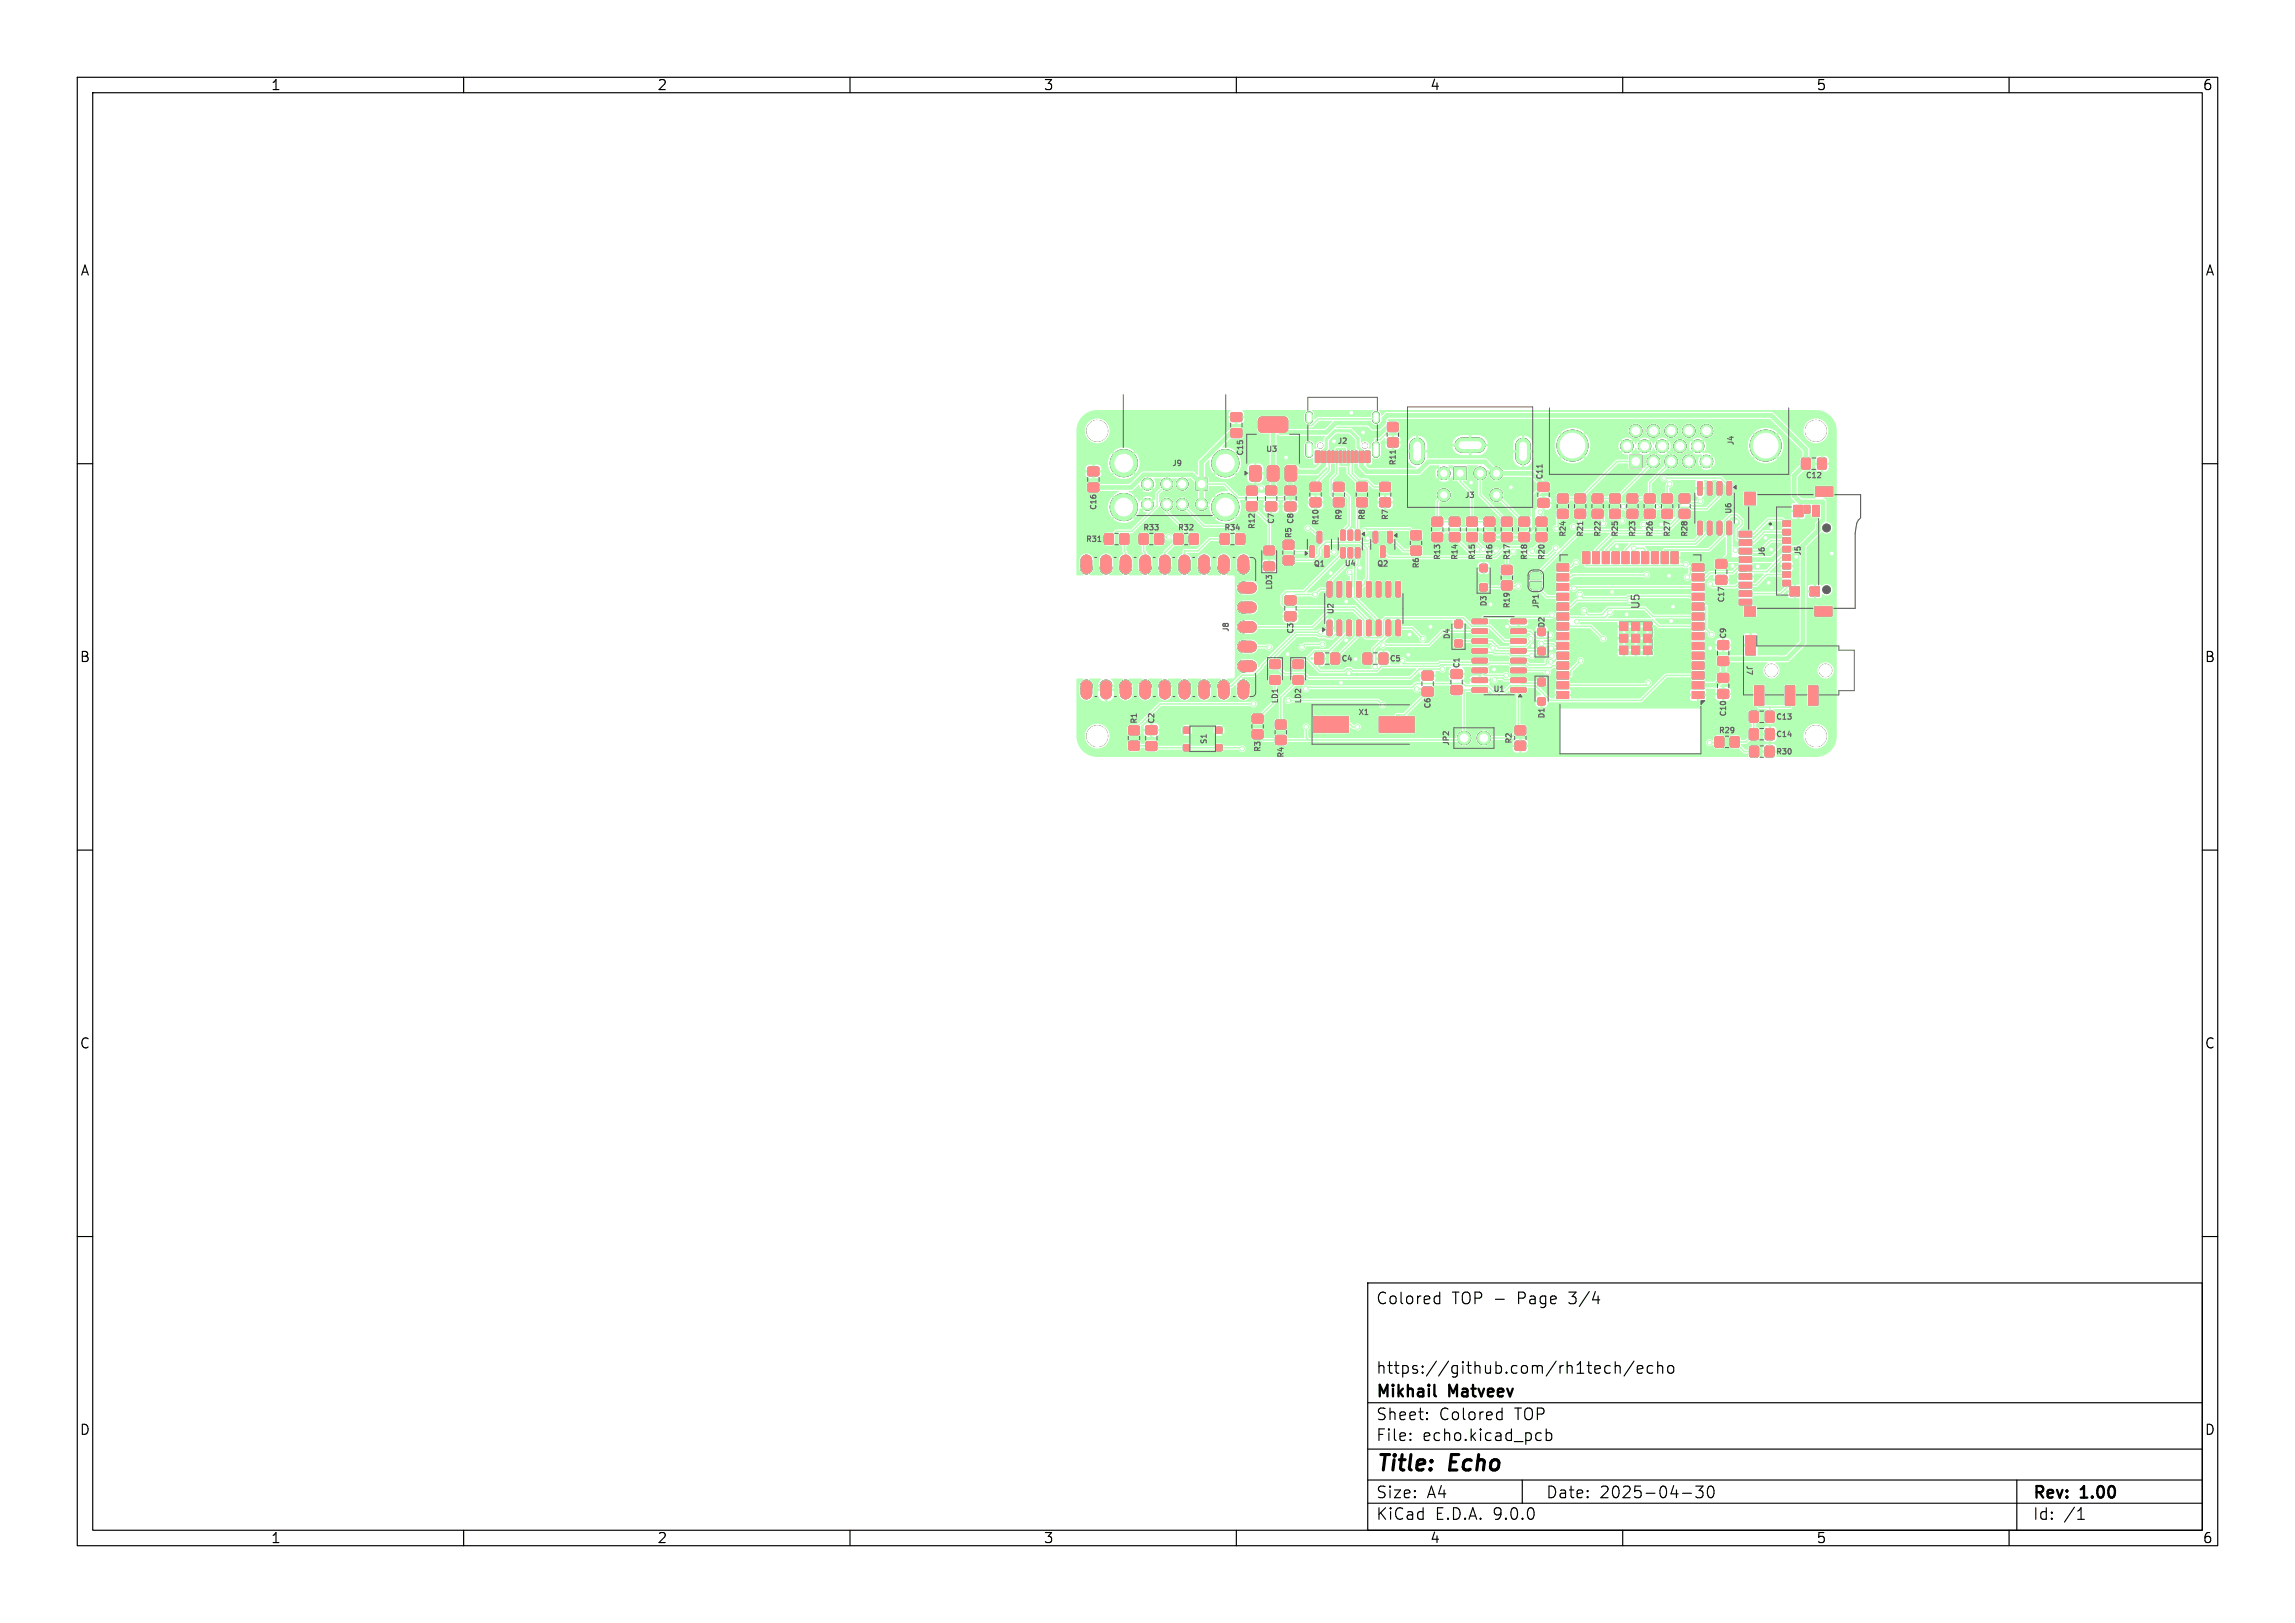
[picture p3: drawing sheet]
<svg xmlns="http://www.w3.org/2000/svg" width="297mm" height="210mm" viewBox="0 0 297 210" stroke-linecap="round" stroke-linejoin="round" font-family="sans-serif">
<defs><g id="words">
<g font-size="2.8">
<text x="178" y="190.9">Title:</text>
<text x="187.7" y="190.9">Echo</text>
</g>
<g font-size="2.1">
<text x="178" y="169">Colored</text>
<text x="187.9" y="169">TOP -</text>
<text x="196.5" y="169">Page</text>
<text x="203.3" y="169">3/4</text>
<text x="178" y="178">https://github.com/rh1tech/echo</text>
<text x="178" y="184">Sheet:</text>
<text x="178" y="181.2">Mikhail</text>
<text x="186.2" y="184">Colored</text>
<text x="187.6" y="181.2">Matveev</text>
<text x="196.1" y="184">TOP</text>
<text x="178" y="186.7">File:</text>
<text x="184.1" y="186.7">echo.kicad_pcb</text>
<text x="178" y="196.9">KiCad</text>
<text x="178" y="194.1">Size:</text>
<text x="184.7" y="194.1">A4</text>
<text x="185.7" y="196.9">E.D.A.</text>
<text x="193.3" y="196.9">9.0.0</text>
<text x="200" y="194.1">Date:</text>
<text x="207" y="194.1">2025-04-30</text>
<text x="263" y="194.3">Rev:</text>
<text x="263" y="196.9">Id:</text>
<text x="267.1" y="196.9">/1</text>
<text x="269.4" y="194.3">1.00</text>
</g>
<g font-size="1.8">
<text x="35" y="11.9">1</text>
<text x="85" y="11.9">2</text>
<text x="135" y="11.9">3</text>
<text x="185" y="11.9">4</text>
<text x="235" y="11.9">5</text>
<text x="285" y="11.9">6</text>
<text x="10.3" y="35.9">A</text>
<text x="285.4" y="35.9">A</text>
<text x="10.3" y="85.9">B</text>
<text x="285.3" y="85.9">B</text>
<text x="10.3" y="135.9">C</text>
<text x="285.3" y="135.9">C</text>
<text x="10.3" y="185.9">D</text>
<text x="285.3" y="185.9">D</text>
<text x="35" y="199.9">1</text>
<text x="85" y="199.9">2</text>
<text x="135" y="199.9">3</text>
<text x="185" y="199.9">4</text>
<text x="235" y="199.9">5</text>
<text x="285" y="199.9">6</text>
</g>
<text font-size="1.4" fill="#626262" x="212.4" y="78.9" transform="rotate(-90 212.4 78.9)">U5</text>
<g font-size="1" fill="#626262">
<text x="161.1" y="59.1" transform="rotate(-90 161.1 59.1)">C15</text>
<text x="163.7" y="58.7">U3</text>
<text x="173" y="57.6">J2</text>
<text x="224.5" y="57.7" transform="rotate(-90 224.5 57.7)">J4</text>
<text x="151.6" y="60.5">J9</text>
<text x="180.8" y="60.4" transform="rotate(-90 180.8 60.4)">R11</text>
<text x="189.5" y="64.6">J3</text>
<text x="199.8" y="62.2" transform="rotate(-90 199.8 62.2)">C11</text>
<text x="233.6" y="62.1">C12</text>
<text x="140.4" y="70.3">R31</text>
<text x="142.1" y="66.2" transform="rotate(-90 142.1 66.2)">C16</text>
<text x="147.8" y="68.8">R33</text>
<text x="152.3" y="68.8">R32</text>
<text x="158.3" y="68.8">R34</text>
<text x="162.6" y="68.6" transform="rotate(-90 162.6 68.6)">R12</text>
<text x="165.1" y="67.9" transform="rotate(-90 165.1 67.9)">C7</text>
<text x="167.3" y="69.7" transform="rotate(-90 167.3 69.7)">R5</text>
<text x="167.6" y="67.9" transform="rotate(-90 167.6 67.9)">C8</text>
<text x="170.8" y="68.1" transform="rotate(-90 170.8 68.1)">R10</text>
<text x="173.8" y="67.4" transform="rotate(-90 173.8 67.4)">R9</text>
<text x="176.8" y="67.4" transform="rotate(-90 176.8 67.4)">R8</text>
<text x="179.8" y="67.4" transform="rotate(-90 179.8 67.4)">R7</text>
<text x="202.8" y="69.6" transform="rotate(-90 202.8 69.6)">R24</text>
<text x="205.1" y="69.6" transform="rotate(-90 205.1 69.6)">R21</text>
<text x="207.3" y="69.6" transform="rotate(-90 207.3 69.6)">R22</text>
<text x="209.6" y="69.6" transform="rotate(-90 209.6 69.6)">R25</text>
<text x="211.8" y="69.6" transform="rotate(-90 211.8 69.6)">R23</text>
<text x="214.1" y="69.6" transform="rotate(-90 214.1 69.6)">R26</text>
<text x="216.3" y="69.6" transform="rotate(-90 216.3 69.6)">R27</text>
<text x="218.6" y="69.6" transform="rotate(-90 218.6 69.6)">R28</text>
<text x="224.2" y="66.6" transform="rotate(-90 224.2 66.6)">U6</text>
<text x="233.2" y="72" transform="rotate(-90 233.2 72)">J5</text>
<text x="164.8" y="76.5" transform="rotate(-90 164.8 76.5)">LD3</text>
<text x="169.9" y="73.5">Q1</text>
<text x="173.9" y="73.4">U4</text>
<text x="178.1" y="73.5">Q2</text>
<text x="183.8" y="73.7" transform="rotate(-90 183.8 73.7)">R6</text>
<text x="186.6" y="72.6" transform="rotate(-90 186.6 72.6)">R13</text>
<text x="188.8" y="72.6" transform="rotate(-90 188.8 72.6)">R14</text>
<text x="191.1" y="72.6" transform="rotate(-90 191.1 72.6)">R15</text>
<text x="193.3" y="72.6" transform="rotate(-90 193.3 72.6)">R16</text>
<text x="195.6" y="72.6" transform="rotate(-90 195.6 72.6)">R17</text>
<text x="197.8" y="72.6" transform="rotate(-90 197.8 72.6)">R18</text>
<text x="200.1" y="72.6" transform="rotate(-90 200.1 72.6)">R20</text>
<text x="228.6" y="72.1" transform="rotate(-90 228.6 72.1)">J6</text>
<text x="159" y="81.9" transform="rotate(-90 159 81.9)">J8</text>
<text x="167.6" y="82.2" transform="rotate(-90 167.6 82.2)">C3</text>
<text x="172.8" y="79.6" transform="rotate(-90 172.8 79.6)">U2</text>
<text x="187.8" y="82.8" transform="rotate(-90 187.8 82.8)">D4</text>
<text x="192.6" y="78.6" transform="rotate(-90 192.6 78.6)">D3</text>
<text x="195.6" y="78.9" transform="rotate(-90 195.6 78.9)">R19</text>
<text x="199.3" y="78.9" transform="rotate(-90 199.3 78.9)">JP1</text>
<text x="200.1" y="81.3" transform="rotate(-90 200.1 81.3)">D2</text>
<text x="223.3" y="78.1" transform="rotate(-90 223.3 78.1)">C17</text>
<text x="223.6" y="82.7" transform="rotate(-90 223.6 82.7)">C9</text>
<text x="173.6" y="85.8">C4</text>
<text x="179.8" y="85.8">C5</text>
<text x="189.1" y="86.6" transform="rotate(-90 189.1 86.6)">C1</text>
<text x="193.2" y="89.7">U1</text>
<text x="225.8" y="86" transform="rotate(90 225.8 86)">J7</text>
<text x="147.3" y="93.7" transform="rotate(-90 147.3 93.7)">R1</text>
<text x="149.6" y="93.7" transform="rotate(-90 149.6 93.7)">C2</text>
<text x="165.6" y="91.2" transform="rotate(-90 165.6 91.2)">LD1</text>
<text x="168.6" y="91.2" transform="rotate(-90 168.6 91.2)">LD2</text>
<text x="175.7" y="92.7">X1</text>
<text x="185.3" y="91.8" transform="rotate(-90 185.3 91.8)">C6</text>
<text x="200.1" y="93.1" transform="rotate(-90 200.1 93.1)">D1</text>
<text x="222.3" y="95.1">R29</text>
<text x="223.6" y="92.9" transform="rotate(-90 223.6 92.9)">C10</text>
<text x="229.8" y="95.6">C14</text>
<text x="229.8" y="93.3">C13</text>
<text x="156.3" y="96.4" transform="rotate(-90 156.3 96.4)">S1</text>
<text x="163.3" y="97.4" transform="rotate(-90 163.3 97.4)">R3</text>
<text x="166.3" y="98.2" transform="rotate(-90 166.3 98.2)">R4</text>
<text x="187.7" y="96.6" transform="rotate(-90 187.7 96.6)">JP2</text>
<text x="195.8" y="96.3" transform="rotate(-90 195.8 96.3)">R2</text>
<text x="229.8" y="97.8">R30</text>
</g>
</g></defs>
<g fill="none" stroke="#000" stroke-width=".15">
<path d="M10 10h277v190h-277zM12 12h273v186h-273zM60 10v2M110 10v2M160 10v2M210 10v2M260 10v2M10 60h2M285 60h2M10 110h2M285 110h2M10 160h2"/>
<path d="M177 166h108v32h-108zM185.9 167.7l.4 .1M186.3 167.2v1.5M186.3 168.6l-.4 .1M206.1 168.2h.9M207.7 177.6l.3 .1 .4-.1M208.4 176.8l-.4-.1-.3 .1M209 176.8a.37 .37 0 0 1 .7 .1v.8M209 176.2v1.5M211.5 176.1l-1.3 2M211.9 177.2l.7-.1-.1-.3-.4-.1-.2 .2 .1 .7 .1 .1 .4-.1M213.9 176.8l-.4-.1-.3 .3v.4l.1 .2 .2 .1 .4-.1"/>
<path d="M214.5 176.8a.37 .37 0 0 1 .7 .1v.8M214.5 176.2v1.5M216 176.8a.41 .41 0 0 1 .6 .2v.4a.41 .41 0 0 1-.4 .3 .41 .41 0 0 1-.4-.3v-.4zM285 160h2M60 198v2M110 198v2M160 198v2M177 194.5h108M177 191.5h108M177 187.5h108M177 181.5h108M182.5 186.3h.1l-.1 .1"/>
<path d="M182.5 186.3v.1M182.5 185.5v.1M182.5 185.5h.1l-.1 .1M184.7 183.6v.1M184.7 183.6h-.1l.1 .1M184.7 182.8v.1M184.7 182.8h-.1l.1 .1M194 182.7l.4 .1M194.4 182.2v1.5M194.4 183.6l-.4 .1M197 191.5v3M199 185.4l.5 .1"/>
<path d="M199.5 186.3l-.5 .1M200.1 185.5l.4-.1 .3 .3v.4l-.1 .2-.2 .1-.4-.1M200.1 184.9v1.5M210 198v2M217.7 193.2h1.2M219.5 192.3h.9l-.5 .6a.41 .41 0 0 1 .5 .3v.3l-.2 .2-.5 .1-.2-.1M221.2 192.4a.36 .36 0 0 1 .5 .2 .77 .77 0 0 1-.4 1.2 1 1 0 0 1-.1-1.4zM260 198v2M261 191.5v6.5M268.9 196.6h.8M269 195.5l.3-.4v1.5"/>
</g>
<path d="M185.6 180.5l.2 .2" fill="none" stroke="#000" stroke-width=".3"/>
<g fill="#000" stroke="#000" stroke-width=".13">
<path d="M159.3 55.5h.2h1.2v.2v.9h-.2h-1.2v-.2zM159.3 53.4h.2h1.2v.2v.9l-.2 .1-1.2-.1v-.2zM163 54.1l.3-.1h3.1l.2 .3v1.4l-.2 .2-.3 .1-3-.1-.2-.2-.1-.2 .1-1.2zM170.2 58.4h.6v1.4h-.6zM171 58.4h.6v1.4h-.6zM171.8 58.4h.4v1.4h-.4zM172.3 58.4h.3v1.4h-.3zM172.8 58.4h.3v1.4h-.3zM173.3 58.4h.3v1.4h-.3zM173.8 58.4h.3v1.4h-.3zM174.4 58.4h.3v1.4h-.3zM174.9 58.4h.3v1.4h-.3z"/>
<path d="M175.3 58.4h.4v1.4h-.4zM175.9 58.4h.6v1.4h-.6zM176.7 58.4h.6v1.4h-.6zM179.6 54.7h.2h1.1v.2v.9l-.2 .1-1.1-.1-.1-.2zM179.6 56.7h.2h1.1v.2v.9l-.2 .1-1.1-.1-.1-.2zM210.9 58.9h1.6v1.6h-1.6zM140.8 62.6l.2-.1 1.2 .1v.1v.9l-.2 .1-1.2-.1v-.2zM140.8 60.5l.2-.1 1.2 .1v.2v.8l-.2 .1-1.2-.1v-.2zM143 69.1h.2h.8l.1 .2-.1 1.1-.1 .1-.9-.1-.1-.2zM145 69.1h.1h.9l.1 .2-.1 1.1-.1 .1-.9-.1-.1-.2zM147.5 69.1h.1h.9l.1 .2-.1 1.1-.2 .1-.8-.1-.1-.2zM149.5 69.1h.2h.8l.1 .2-.1 1.1-.2 .1-.8-.1-.1-.2z"/>
<path d="M152 69.1h.1h.9l.1 .2-.1 1.1-.2 .1-.8-.1-.1-.2zM154 69.1h.1h.9l.1 .2-.1 1.1-.2 .1-.8-.1-.1-.2zM154.7 61.9h1.5v1.5h-1.5zM158 69.1h.2h.8l.1 .2-.1 1.1-.2 .1-.8-.1-.1-.2zM160 69.1h.1h.9l.1 .2-.1 1.1-.1 .1-.9-.1-.1-.2zM161.4 65l.1-.1 1.1 .1 .1 .2-.1 .8-.2 .1-1-.1-.1-.1zM161.4 63l.1-.1 1.1 .1 .1 .2-.1 .8-.2 .1-1-.1-.1-.1zM161.8 60.4l.3-.1h.8l.2 .1 .1 1.5-.2 .3-.9 .1-.3-.2-.1-.2zM163.6 72.8l.2-.1 1.1 .1v.2v.8l-.2 .1-1.1-.1v-.2zM163.6 70.7h.2h1.1v.2v.8l-.2 .1-1.1-.1v-.1zM164.2 60.3h.9l.3 .1 .1 1.5-.2 .3-.9 .1-.3-.2-.1-1.5zM163.8 62.9h.2h1.2v.2v.9l-.2 .1-1.2-.1v-.2z"/>
<path d="M163.8 65h.2h1.2v.2v.9h-.2h-1.2v-.2zM166.5 60.3h.9l.3 .1 .1 1.5-.2 .3-.9 .1-.3-.2-.1-1.5zM166.1 70l.2-.1 1.1 .1v.2v.8l-.2 .1-1.1-.1-.1-.1zM166.1 72l.2-.1 1.1 .1v.2v.8l-.2 .1-1.1-.1-.1-.1zM166.3 77.2l.2-.1 1.2 .1v.1v.9l-.2 .1-1.2-.1v-.2zM166.3 79.2h.2h1.2v.2v.9h-.2h-1.2v-.2zM166.3 62.9h.2h1.2v.2v.9l-.2 .1-1.2-.1v-.2zM166.3 65h.2h1.2v.2v.9h-.2h-1.2v-.2zM169.5 70.7l.4-.1 .2 .1v1.3l-.1 .1h-.4l-.1-.1zM169.6 64.5l.2-.1 1.1 .1v.2v.8l-.2 .1-1.1-.1-.1-.1zM169.6 62.5l.2-.1 1.1 .1v.2v.8l-.2 .1-1.1-.1-.1-.1zM170.5 68.8h.4l.1 .1 .1 1.2-.1 .1h-.4l-.1-.1z"/>
<path d="M171.4 70.7l.4-.1 .2 .1v1.3l-.1 .1h-.4l-.1-.1zM171.8 75.3h.4h.1l.1 1.8-.1 .1-.4 .1-.1-.1zM173.1 75.3h.4h.1v1.8l-.1 .1-.3 .1-.2-.1zM172.6 62.5l.2-.1 1.1 .1v.2v.8l-.2 .1-1.1-.1-.1-.1zM172.6 64.5l.2-.1 1.1 .1v.2v.8l-.2 .1-1.1-.1-.1-.1zM173.5 68.6h.4l.2 .1v1.1l-.1 .1h-.4l-.1-.1zM173.5 70.9h.4l.2 .1v1l-.1 .2h-.4l-.1-.1zM174.3 75.3h.4h.2v1.8l-.1 .1-.4 .1-.1-.1zM174.5 68.6h.4l.1 .1v1.1v.1h-.4l-.1-.1zM174.5 70.9h.4l.1 .1v1v.2h-.4l-.1-.1zM175.6 75.3h.4h.2v1.8l-.1 .1-.4 .1-.1-.1zM175.6 64.5l.2-.1 1.1 .1v.2v.8l-.2 .1-1.1-.1-.1-.1z"/>
<path d="M175.6 62.5l.2-.1 1.1 .1v.2v.8l-.2 .1-1.1-.1-.1-.1zM175.4 68.6h.4l.2 .1v1.1l-.1 .1h-.4l-.1-.1zM175.4 70.9h.4l.2 .1v1l-.1 .2h-.4l-.1-.1zM176.9 75.3h.4h.1v1.8l-.1 .1-.3 .1-.2-.1zM177.7 68.8h.5l.1 .1v1.2l-.1 .1h-.3l-.2-.1zM178.1 75.3h.5h.1v1.8l-.1 .1-.3 .1-.2-.1zM178.6 64.5l.2-.1 1.1 .1v.2v.8l-.2 .1-1.1-.1-.1-.1zM178.6 62.5l.2-.1 1.1 .1v.2v.8l-.2 .1-1.1-.1-.1-.1zM178.7 70.7l.4-.1 .1 .1v1.3v.1h-.4l-.1-.1zM179.4 75.3h.4h.2v1.8l-.1 .1-.4 .1-.1-.1zM179.6 68.8h.5l.1 .1v1.2l-.1 .1h-.3l-.2-.1zM180.7 75.3h.4h.1v1.8v.1l-.4 .1-.1-.1z"/>
<path d="M182.6 70.7h.2h1.1v.2v.9l-.2 .1-1.1-.1-.1-.2zM182.6 68.7h.2h1.1v.2v.9l-.2 .1-1.1-.1-.1-.2zM185.4 69l.1-.1 1.1 .1 .1 .2-.1 .8-.1 .1-1.1-.1-.1-.1zM185.4 67l.1-.1 1.1 .1 .1 .2-.1 .8-.1 .1-1.1-.1-.1-.1zM187.6 67l.2-.1 1.1 .1 .1 .2-.1 .8-.2 .1-1.1-.1v-.1zM187.6 69l.2-.1 1.1 .1 .1 .2-.1 .8-.2 .1-1.1-.1v-.1zM188.2 60.5h1.6v1.6h-1.6zM189.9 67l.2-.1 1 .1 .1 .2-.1 .8-.2 .1-1-.1-.1-.1zM189.9 69l.2-.1 1 .1 .1 .2-.1 .8-.2 .1-1-.1-.1-.1zM191.6 75.6l.1-.1 .7 .1 .1 .2-.1 .6-.2 .1-.6-.1-.1-.1zM191.6 73.1l.1-.1 .7 .1 .1 .2-.1 .6-.2 .1-.6-.1-.1-.1zM192.1 69l.2-.1 1.1 .1v.2v.8l-.2 .1-1.1-.1-.1-.1z"/>
<path d="M192.1 67l.2-.1 1.1 .1v.2v.8l-.2 .1-1.1-.1-.1-.1zM194.4 69l.1-.1 1.1 .1 .1 .2-.1 .8-.1 .1-1.1-.1-.1-.1zM194.4 67l.1-.1 1.1 .1 .1 .2-.1 .8-.1 .1-1.1-.1-.1-.1zM194.4 73.2h.1h1.1l.1 .2-.1 .9-.1 .1-1.1-.1-.1-.2zM194.4 75.2h.1h1.1l.1 .2-.1 .9-.1 .1-1.1-.1-.1-.2zM196.6 69l.2-.1 1.1 .1v.2v.8l-.2 .1-1.1-.1-.1-.1zM196.6 67l.2-.1 1.1 .1v.2v.8l-.2 .1-1.1-.1-.1-.1zM198.2 74.1l.3-.1h.6l.2 .1 .2 .3v.6h-1.5v-.6zM198 75.3h1.5v.7l-.2 .2-.2 .1h-.8l-.3-.3zM198.9 67l.1-.1 1.1 .1 .1 .2-.1 .8-.2 .1-1-.1-.1-.1zM198.9 69l.1-.1 1.1 .1 .1 .2-.1 .8-.2 .1-1-.1-.1-.1zM199.1 62.5l.2-.1 1.1 .1 .1 .2-.1 .8-.2 .1-1.1-.1-.1-.2z"/>
<path d="M199.1 64.6l.2-.1 1.1 .1 .1 .1-.1 .9-.2 .1-1.1-.1-.1-.2zM201.6 66l.2-.1 1.1 .1 .1 .2-.1 .8-.2 .1-1.1-.1-.1-.1zM201.6 64l.2-.1 1.1 .1 .1 .2-.1 .8-.2 .1-1.1-.1-.1-.1zM201.5 73h1.5v.9h-1.5zM201.5 74.2h1.5v.9h-1.5zM201.5 75.5h1.5v.9h-1.5zM201.5 76.8h1.5v.9h-1.5zM201.5 78.1h1.5v.9h-1.5zM201.5 79.3h1.5v.9h-1.5zM203.9 66l.2-.1 1 .1 .1 .2-.1 .8-.2 .1-1-.1-.1-.1zM203.9 64l.2-.1 1 .1 .1 .2-.1 .8-.2 .1-1-.1-.1-.1zM204.8 71.4h.9v1.5h-.9z"/>
<path d="M206.1 71.4h.9v1.5h-.9zM206.1 66l.2-.1 1.1 .1v.2v.8l-.2 .1-1.1-.1-.1-.1zM206.1 64l.2-.1 1.1 .1v.2v.8l-.2 .1-1.1-.1-.1-.1zM207.4 71.4h.9v1.5h-.9zM208.4 66l.1-.1 1.1 .1 .1 .2-.1 .8-.1 .1-1.1-.1-.1-.1zM208.4 64l.1-.1 1.1 .1 .1 .2-.1 .8-.1 .1-1.1-.1-.1-.1zM208.6 71.4h.9v1.5h-.9zM209.9 71.4h.9v1.5h-.9zM210.6 66l.2-.1 1.1 .1v.2v.8l-.2 .1-1.1-.1v-.1zM210.6 64l.2-.1 1.1 .1v.2v.8l-.2 .1-1.1-.1v-.1zM211.2 71.4h.9v1.5h-.9zM212.5 71.4h.8v1.5h-.8z"/>
<path d="M212.9 66l.1-.1 1.1 .1 .1 .2-.1 .8-.2 .1-1-.1-.1-.1zM212.9 64l.1-.1 1.1 .1 .1 .2-.1 .8-.2 .1-1-.1-.1-.1zM213.7 71.4h.9v1.5h-.9zM215 71.4h.9v1.5h-.9zM215.1 64l.2-.1 1.1 .1 .1 .2-.1 .8-.2 .1-1.1-.1-.1-.1zM215.1 66l.2-.1 1.1 .1 .1 .2-.1 .8-.2 .1-1.1-.1-.1-.1zM216.3 71.4h.9v1.5h-.9zM217.4 64l.2-.1 1 .1 .1 .2-.1 .8-.2 .1-1-.1-.1-.1zM217.4 66l.2-.1 1 .1 .1 .2-.1 .8-.2 .1-1-.1-.1-.1zM219.7 62.3h.4l.2 .1v1.5l-.1 .1-.4 .1-.1-.1zM219.7 67.5h.4h.2v1.6l-.1 .1h-.4l-.1-.1zM219 79.3h1.5v.9h-1.5z"/>
<path d="M219 78.1h1.5v.9h-1.5zM219 76.8h1.5v.9h-1.5zM219 75.5h1.5v.9h-1.5zM219 74.2h1.5v.9h-1.5zM219 73h1.5v.9h-1.5zM221 62.3h.4l.1 .1v1.5v.1l-.4 .1-.1-.1zM221 67.5h.4h.1v1.6v.1h-.4l-.1-.1zM222.3 62.3h.4l.1 .1v1.5l-.1 .1-.3 .1-.2-.1zM222.3 67.5h.4h.1v1.6l-.1 .1h-.3l-.2-.1zM222.1 72.4h.2h1.1l.1 .2-.1 .9-.2 .1-1.1-.1-.1-.2zM222.1 74.5h.2h1.1l.1 .2-.1 .9h-.2h-1.1l-.1-.2zM223.5 62.3h.4l.2 .1v1.5l-.1 .1-.4 .1-.1-.1z"/>
<path d="M223.5 67.5h.4h.2v1.6l-.1 .1h-.4l-.1-.1zM225.1 68.8h1.6v.7h-1.6zM225.1 69.9h1.6v.7h-1.6zM225.1 71h1.6v.7h-1.6zM225.1 72.1h1.6v.7h-1.6zM225.1 73.2h1.6v.7h-1.6zM225.1 74.3h1.6v.7h-1.6zM225.1 75.4h1.6v.7h-1.6zM225.1 76.5h1.6v.7h-1.6zM225.1 77.6h1.6v.7h-1.6zM225.8 63.7h1.4v1.6h-1.4zM225.8 78.5h1.4v1.2h-1.4z"/>
<path d="M230.7 67.4h1v.7h-1zM230.7 68.5h1v.7h-1zM230.7 69.6h1v.7h-1zM230.7 70.7h1v.7h-1zM230.7 71.8h1v.7h-1zM230.7 72.9h1v.7h-1zM230.7 74h1v.7h-1zM230.7 75.1h1v.7h-1zM231.7 76h1.2v1.1h-1.2zM232.1 65.4h1.2v1.5h-1.2zM233.5 65.4h.7v1h-.7zM233.2 59.3h.2h.8l.1 .2-.1 1.2h-.1h-.9l-.1-.2z"/>
<path d="M234.3 76h1.2v1.1h-1.2zM234.6 65.4h.9v1.4h-.9zM235.3 59.3h.1h.9l.1 .2-.1 1.2h-.2h-.8l-.1-.2zM234.9 78.5h2.2v1.2h-2.2zM235 63h2.2v1.2h-2.2zM146.1 96l.2-.1 1.1 .1v.2v.8l-.2 .1-1.1-.1-.1-.1zM146.1 94l.2-.1 1.1 .1v.2v.8l-.2 .1-1.1-.1-.1-.1zM148.3 96h.2h1.2v.2v.9h-.2h-1.2v-.2zM148.3 93.9h.2h1.2v.2v.9l-.2 .1-1.2-.1v-.2zM153.2 94.1h.7v.8h-.7zM153.2 96.4h.7v.7h-.7zM157.4 94.1h.7v.8h-.7z"/>
<path d="M157.4 96.4h.7v.7h-.7zM162.1 92.5l.2-.1 1.1 .1v.2v.8l-.2 .1-1.1-.1-.1-.1zM162.1 94.5l.2-.1 1.1 .1v.2v.8l-.2 .1-1.1-.1-.1-.1zM165.1 95.2h.2h1.1v.2v.9l-.2 .1-1.1-.1v-.2zM165.1 93.2h.2h1.1v.2v.9l-.2 .1-1.1-.1v-.2zM164.4 85.4h.1h1.1l.1 .2-.1 .8-.1 .1-1.1-.1-.1-.1zM164.4 87.5l.1-.1 1.1 .1 .1 .2-.1 .8-.1 .1-1.1-.1-.1-.2zM167.4 85.4h.2h1l.1 .2-.1 .8-.2 .1-1-.1-.1-.1zM167.4 87.5l.2-.1 1 .1 .1 .2-.1 .8-.2 .1-1-.1-.1-.2zM170 92.8h4.5v2h-4.5zM170.2 84.6l.2-.1 .8 .1 .1 .1-.1 1.2h-.1h-.9l-.1-.2zM171.8 80.3h.4h.1l.1 1.8-.1 .1-.4 .1-.1-.1z"/>
<path d="M173.1 80.3h.4h.1v1.8l-.1 .1-.3 .1-.2-.1zM172.3 84.6l.2-.1 .8 .1 .1 .1-.1 1.2h-.2h-.8l-.1-.2zM174.3 80.3h.4h.2v1.8l-.1 .1-.4 .1-.1-.1zM175.6 80.3h.4h.2v1.8l-.1 .1-.4 .1-.1-.1zM176.4 84.6l.2-.1 .9 .1 .1 .1-.1 1.2h-.2h-.9v-.2zM176.9 80.3h.4h.1v1.8l-.1 .1-.3 .1-.2-.1zM178.1 80.3h.5h.1v1.8l-.1 .1-.3 .1-.2-.1zM178.5 84.6l.2-.1 .9 .1v.1v1.2h-.2h-.9l-.1-.2zM178.5 92.8h4.5v2h-4.5zM179.4 80.3h.4h.2v1.8l-.1 .1-.4 .1-.1-.1zM180.7 80.3h.4h.1v1.8v.1l-.4 .1-.1-.1zM184.1 89l.2-.1 1.1 .1 .1 .2-.1 .8-.2 .1-1.1-.1-.1-.2z"/>
<path d="M184.1 86.9l.2-.1 1.1 .1 .1 .2-.1 .8-.2 .1-1.1-.1-.1-.1zM188.3 82.8h.2h.7v.2v.7l-.2 .1-.7-.1-.1-.2zM188.3 80.3h.2h.7v.2v.7l-.2 .1-.7-.1-.1-.2zM187.8 86.7l.2-.1 1.2 .1v.2v.8l-.2 .1-1.2-.1v-.1zM187.8 88.8l.2-.1 1.2 .1v.2v.8l-.2 .1-1.2-.1v-.2zM190.5 80.1h1.9l.1 .2v.3l-.2 .1h-1.7l-.1-.1zM190.5 81.4h1.9l.1 .1v.4l-.2 .1h-1.7l-.1-.2zM190.5 82.7h1.9l.1 .1v.3l-.2 .1h-1.7l-.1-.1zM190.5 84l1.9-.1 .1 .2v.3l-.2 .1h-1.7l-.1-.1zM190.5 85.2h1.9l.1 .1v.4l-.2 .1h-1.7l-.1-.2zM190.5 86.5h1.9l.1 .1v.4l-.2 .1-1.7-.1-.1-.1zM190.5 87.8l1.9-.1 .1 .2v.3l-.2 .1h-1.7l-.1-.1z"/>
<path d="M190.5 89h1.9l.1 .1v.4l-.2 .1h-1.7l-.1-.2zM196.1 96l.2-.1 1.1 .1v.2v.8l-.2 .1-1.1-.1-.1-.1zM196.1 94l.2-.1 1.1 .1v.2v.8l-.2 .1-1.1-.1-.1-.1zM195.5 89h1.9l.1 .1v.4l-.2 .1h-1.7l-.1-.2zM195.5 87.8l1.9-.1 .1 .2v.3l-.2 .1h-1.7l-.1-.1zM195.5 86.5h1.9l.1 .1v.4l-.2 .1-1.7-.1-.1-.1zM195.5 85.2h1.9l.1 .1v.4l-.2 .1h-1.7l-.1-.2zM195.5 84l1.9-.1 .1 .2v.3l-.2 .1h-1.7l-.1-.1zM195.5 82.7h1.9l.1 .1v.3l-.2 .1h-1.7l-.1-.1zM195.5 81.4h1.9l.1 .1v.4l-.2 .1h-1.7l-.1-.2zM195.5 80.1h1.9l.1 .2v.3l-.2 .1h-1.7l-.1-.1zM199.1 83.8h.1h.7l.1 .2-.1 .7-.1 .1-.7-.1-.1-.2z"/>
<path d="M199.1 81.3h.1h.7l.1 .2-.1 .7-.1 .1-.7-.1-.1-.2zM199.1 87.8h.1h.7l.1 .2-.1 .7-.1 .1-.7-.1-.1-.2zM199.1 90.3h.1h.7l.1 .2-.1 .7-.1 .1-.7-.1-.1-.2zM201.5 80.6h1.5v.9h-1.5zM201.5 81.9h1.5v.9h-1.5zM201.5 83.1h1.5v.9h-1.5zM201.5 84.4h1.5v.9h-1.5zM201.5 85.7h1.5v.9h-1.5zM201.5 86.9h1.5v.9h-1.5zM201.5 88.2h1.5v.9h-1.5zM201.5 89.5h1.5v.9h-1.5zM209.6 80.5h4.2v4.2h-4.2z"/>
<path d="M219 89.5h1.5v.9h-1.5zM219 88.2h1.5v.9h-1.5zM219 86.9h1.5v.9h-1.5zM219 85.7h1.5v.9h-1.5zM219 84.4h1.5v.9h-1.5zM219 83.1h1.5v.9h-1.5zM219 81.9h1.5v.9h-1.5zM219 80.6h1.5v.9h-1.5zM222 95.4l.2-.1 .8 .1 .1 .2-.1 1-.2 .1-.8-.1-.1-.1zM222.3 85h.2h1.2v.2v.9h-.2h-1.2v-.2zM222.3 82.9h.2h1.2v.2v.9l-.2 .1-1.2-.1v-.2zM222.3 87.2l.2-.1 1.2 .1v.2v.8l-.2 .1-1.2-.1v-.1z"/>
<path d="M222.3 89.3l.2-.1 1.2 .1v.2v.8l-.2 .1-1.2-.1v-.2zM224 95.4l.1-.1 .9 .1 .1 .2-.1 1-.1 .1-.9-.1-.1-.1zM226 82.3h1.1v2.5h-1.1zM226.4 94.3h.2h.9l.1 .2-.1 1.2h-.2h-.9v-.2zM226.4 92.1l.2-.1 .9 .1 .1 .2-.1 1.1-.2 .1-.9-.1v-.2zM226.5 96.6h.1h.9l.1 .2-.1 1.1-.2 .1-.8-.1-.1-.2zM227.1 88.8h1.1v2.5h-1.1zM228.5 96.6h.2h.8l.1 .2-.1 1.1-.2 .1-.8-.1-.1-.2zM228.5 94.3h.2h.9v.2v1.2h-.2h-.9l-.1-.2zM228.5 92.1l.2-.1 .9 .1v.2v1.1l-.2 .1-.9-.1-.1-.2zM231.1 88.8h1.1v2.5h-1.1zM234.1 88.8h1.1v2.5h-1.1z"/>
<circle cx="142" cy="55.7" r="1.35"/>
<circle cx="145.4" cy="59.9" r="1.75"/>
<circle cx="158.6" cy="59.9" r="1.75"/>
<circle cx="170.9" cy="57.7" r=".32"/>
<circle cx="176.6" cy="57.7" r=".32"/>
<circle cx="203.5" cy="57.7" r="2"/>
<circle cx="210.5" cy="57.7" r=".8"/>
<circle cx="211.7" cy="55.7" r=".8"/>
<circle cx="212.8" cy="57.7" r=".8"/>
<circle cx="214" cy="55.7" r=".8"/>
<circle cx="214" cy="59.7" r=".8"/>
<circle cx="215.1" cy="57.7" r=".8"/>
<circle cx="216.3" cy="55.7" r=".8"/>
<circle cx="216.3" cy="59.7" r=".8"/>
<circle cx="217.4" cy="57.7" r=".8"/>
<circle cx="218.6" cy="55.7" r=".8"/>
<circle cx="218.6" cy="59.7" r=".8"/>
<circle cx="219.7" cy="57.7" r=".8"/>
<circle cx="220.8" cy="55.7" r=".8"/>
<circle cx="220.8" cy="59.7" r=".8"/>
<circle cx="228.5" cy="57.7" r="2"/>
<circle cx="235" cy="55.7" r="1.35"/>
<circle cx="140.6" cy="73.5" r=".75"/>
<circle cx="143.1" cy="73.5" r=".75"/>
<circle cx="145.4" cy="65.6" r="1.75"/>
<circle cx="145.7" cy="73.5" r=".75"/>
<circle cx="148.2" cy="73.5" r=".75"/>
<circle cx="148.5" cy="65.3" r=".75"/>
<circle cx="148.5" cy="62.6" r=".75"/>
<circle cx="150.7" cy="73.5" r=".75"/>
<circle cx="151" cy="65.3" r=".75"/>
<circle cx="151" cy="62.6" r=".75"/>
<circle cx="153" cy="65.3" r=".75"/>
<circle cx="153" cy="62.6" r=".75"/>
<circle cx="153.3" cy="73.5" r=".75"/>
<circle cx="155.5" cy="65.3" r=".75"/>
<circle cx="155.8" cy="73.5" r=".75"/>
<circle cx="158.4" cy="73.5" r=".75"/>
<circle cx="158.6" cy="65.6" r="1.75"/>
<circle cx="160.9" cy="78.6" r=".75"/>
<circle cx="160.9" cy="76" r=".75"/>
<circle cx="160.9" cy="73.5" r=".75"/>
<circle cx="186.8" cy="64" r=".8"/>
<circle cx="186.8" cy="61.2" r=".8"/>
<circle cx="191.5" cy="61.2" r=".8"/>
<circle cx="193.6" cy="64" r=".8"/>
<circle cx="193.6" cy="61.2" r=".8"/>
<circle cx="236.4" cy="76.3" r=".5"/>
<circle cx="236.4" cy="68.3" r=".5"/>
<circle cx="140.6" cy="88.7" r=".75"/>
<circle cx="142" cy="95.2" r="1.35"/>
<circle cx="143.1" cy="88.7" r=".75"/>
<circle cx="145.7" cy="88.7" r=".75"/>
<circle cx="148.2" cy="88.7" r=".75"/>
<circle cx="150.7" cy="88.7" r=".75"/>
<circle cx="153.3" cy="88.7" r=".75"/>
<circle cx="155.8" cy="88.7" r=".75"/>
<circle cx="158.4" cy="88.7" r=".75"/>
<circle cx="160.9" cy="83.7" r=".75"/>
<circle cx="160.9" cy="81.1" r=".75"/>
<circle cx="160.9" cy="86.2" r=".75"/>
<circle cx="160.9" cy="88.7" r=".75"/>
<circle cx="189.5" cy="95.5" r=".85"/>
<circle cx="192" cy="95.5" r=".85"/>
<circle cx="210.2" cy="83.4" r=".3"/>
<circle cx="210.2" cy="81.8" r=".3"/>
<circle cx="210.9" cy="82.6" r=".3"/>
<circle cx="210.9" cy="81.1" r=".3"/>
<circle cx="210.9" cy="84.1" r=".3"/>
<circle cx="211.7" cy="83.4" r=".3"/>
<circle cx="211.7" cy="81.8" r=".3"/>
<circle cx="212.4" cy="82.6" r=".3"/>
<circle cx="212.4" cy="81.1" r=".3"/>
<circle cx="212.4" cy="84.1" r=".3"/>
<circle cx="213.2" cy="83.4" r=".3"/>
<circle cx="213.2" cy="81.8" r=".3"/>
<circle cx="229.2" cy="86.7" r=".8"/>
<circle cx="235" cy="95.2" r="1.35"/>
<circle cx="236.3" cy="86.7" r=".8"/>
</g>
<g fill="none" stroke="#000" stroke-width="1.5">
<path d="M140.6 72.5v1M143.1 72.5v1M145.7 72.5v1M148.2 72.5v1M150.7 72.5v1M153.3 72.5v1M155.8 72.5v1M158.4 72.5v1M160.9 72.5v1M160.9 76.1h1M160.9 78.6h1M140.6 88.8v1"/>
<path d="M143.1 88.8v1M145.7 88.8v1M148.2 88.8v1M150.7 88.8v1M153.3 88.8v1M155.8 88.8v1M158.4 88.8v1M160.9 88.8v1M160.9 81.1h1M160.9 83.7h1M160.9 86.2h1"/>
</g>
<path d="M169.4 53.7v.6M169.4 57.6v1.1M178.1 53.7v.6M178.1 57.6v1.1" fill="none" stroke="#000" stroke-width="1"/>
<path d="M183.4 57.7v1.5M189.2 57.6h2M197.1 57.7v1.5" fill="none" stroke="#000" stroke-width="2"/>
<g fill="#b3ffb3" stroke="#b3ffb3" stroke-width=".13">
<path d="M219 89.5h1.5v.9h-1.5z"/>
<path d="M219 88.2h1.5v.9h-1.5z"/>
<path d="M219 86.9h1.5v.9h-1.5z"/>
<path d="M219 85.7h1.5v.9h-1.5z"/>
<path d="M219 84.4h1.5v.9h-1.5z"/>
<path d="M219 83.1h1.5v.9h-1.5z"/>
<path d="M219 81.9h1.5v.9h-1.5z"/>
<path d="M219 80.6h1.5v.9h-1.5z"/>
<path d="M219 79.3h1.5v.9h-1.5z"/>
<path d="M219 78.1h1.5v.9h-1.5z"/>
<path d="M219 76.8h1.5v.9h-1.5z"/>
<path d="M219 75.5h1.5v.9h-1.5z"/>
<path d="M219 74.2h1.5v.9h-1.5z"/>
<path d="M219 73h1.5v.9h-1.5z"/>
<path d="M216.3 71.4h.9v1.5h-.9z"/>
<path d="M215 71.4h.9v1.5h-.9z"/>
<path d="M213.7 71.4h.9v1.5h-.9z"/>
<path d="M212.5 71.4h.8v1.5h-.8z"/>
<path d="M211.2 71.4h.9v1.5h-.9z"/>
<path d="M209.9 71.4h.9v1.5h-.9z"/>
<path d="M208.6 71.4h.9v1.5h-.9z"/>
<path d="M207.4 71.4h.9v1.5h-.9z"/>
<path d="M206.1 71.4h.9v1.5h-.9z"/>
<path d="M204.8 71.4h.9v1.5h-.9z"/>
<path d="M201.5 73h1.5v.9h-1.5z"/>
<path d="M201.5 74.2h1.5v.9h-1.5z"/>
<path d="M201.5 75.5h1.5v.9h-1.5z"/>
<path d="M201.5 76.8h1.5v.9h-1.5z"/>
<path d="M201.5 78.1h1.5v.9h-1.5z"/>
<path d="M201.5 79.3h1.5v.9h-1.5z"/>
<path d="M201.5 80.6h1.5v.9h-1.5z"/>
<path d="M201.5 81.9h1.5v.9h-1.5z"/>
<path d="M201.5 83.1h1.5v.9h-1.5z"/>
<path d="M201.5 84.4h1.5v.9h-1.5z"/>
<path d="M201.5 85.7h1.5v.9h-1.5z"/>
<path d="M201.5 86.9h1.5v.9h-1.5z"/>
<path d="M201.5 88.2h1.5v.9h-1.5z"/>
<path d="M201.5 89.5h1.5v.9h-1.5z"/>
<path d="M212.7 83.6h1v1h-1z"/>
<path d="M212.7 82.1h1v1h-1z"/>
<path d="M212.7 80.5h1v1.1h-1z"/>
<path d="M211.2 83.6h1v1h-1z"/>
<path d="M211.2 82.1h1v1h-1z"/>
<path d="M209.6 80.5h4.2v4.2h-4.2z"/>
<path d="M211.2 80.5h1v1.1h-1z"/>
<path d="M209.6 83.6h1.1v1h-1.1z"/>
<path d="M209.6 82.1h1.1v1h-1.1z"/>
<path d="M209.6 80.5h1.1v1.1h-1.1z"/>
<path d="M176.7 58.4h.6v1.4h-.6z"/>
<path d="M175.9 58.4h.6v1.4h-.6z"/>
<path d="M175.3 58.4h.4v1.4h-.4z"/>
<path d="M174.9 58.4h.3v1.4h-.3z"/>
<path d="M174.4 58.4h.3v1.4h-.3z"/>
<path d="M173.8 58.4h.3v1.4h-.3z"/>
<path d="M173.3 58.4h.3v1.4h-.3z"/>
<path d="M172.8 58.4h.3v1.4h-.3z"/>
<path d="M172.3 58.4h.3v1.4h-.3z"/>
<path d="M171.8 58.4h.4v1.4h-.4z"/>
<path d="M171 58.4h.6v1.4h-.6z"/>
<path d="M170.2 58.4h.6v1.4h-.6z"/>
<path d="M222.3 85h.2h1.2v.2v.9h-.2h-1.2v-.2z"/>
<path d="M222.3 82.9h.2h1.2v.2v.9l-.2 .1-1.2-.1v-.2z"/>
<path d="M172.3 84.6l.2-.1 .8 .1 .1 .1-.1 1.2h-.2h-.8l-.1-.2z"/>
<path d="M170.2 84.6l.2-.1 .8 .1 .1 .1-.1 1.2h-.1h-.9l-.1-.2z"/>
<path d="M222.1 72.4h.2h1.1l.1 .2-.1 .9-.2 .1-1.1-.1-.1-.2z"/>
<path d="M222.1 74.5h.2h1.1l.1 .2-.1 .9h-.2h-1.1l-.1-.2z"/>
<path d="M170 92.8h4.5v2h-4.5z"/>
<path d="M178.5 92.8h4.5v2h-4.5z"/>
<path d="M152 69.1h.1h.9l.1 .2-.1 1.1-.2 .1-.8-.1-.1-.2z"/>
<path d="M154 69.1h.1h.9l.1 .2-.1 1.1-.2 .1-.8-.1-.1-.2z"/>
<path d="M215.1 64l.2-.1 1.1 .1 .1 .2-.1 .8-.2 .1-1.1-.1-.1-.1z"/>
<path d="M215.1 66l.2-.1 1.1 .1 .1 .2-.1 .8-.2 .1-1.1-.1-.1-.1z"/>
<path d="M188.3 82.8h.2h.7v.2v.7l-.2 .1-.7-.1-.1-.2z"/>
<path d="M188.3 80.3h.2h.7v.2v.7l-.2 .1-.7-.1-.1-.2z"/>
<path d="M164.4 85.4h.1h1.1l.1 .2-.1 .8-.1 .1-1.1-.1-.1-.1z"/>
<path d="M164.4 87.5l.1-.1 1.1 .1 .1 .2-.1 .8-.1 .1-1.1-.1-.1-.2z"/>
<path d="M148.3 96h.2h1.2v.2v.9h-.2h-1.2v-.2z"/>
<path d="M148.3 93.9h.2h1.2v.2v.9l-.2 .1-1.2-.1v-.2z"/>
<path d="M165.1 95.2h.2h1.1v.2v.9l-.2 .1-1.1-.1v-.2z"/>
<path d="M165.1 93.2h.2h1.1v.2v.9l-.2 .1-1.1-.1v-.2z"/>
<path d="M208.4 66l.1-.1 1.1 .1 .1 .2-.1 .8-.1 .1-1.1-.1-.1-.1z"/>
<path d="M208.4 64l.1-.1 1.1 .1 .1 .2-.1 .8-.1 .1-1.1-.1-.1-.1z"/>
<path d="M194.4 73.2h.1h1.1l.1 .2-.1 .9-.1 .1-1.1-.1-.1-.2z"/>
<path d="M194.4 75.2h.1h1.1l.1 .2-.1 .9-.1 .1-1.1-.1-.1-.2z"/>
<path d="M231.7 76h1.2v1.1h-1.2z"/>
<path d="M234.3 76h1.2v1.1h-1.2z"/>
<path d="M232.1 65.4h1.2v1.5h-1.2z"/>
<path d="M233.5 65.4h.7v1h-.7z"/>
<path d="M234.6 65.4h.9v1.4h-.9z"/>
<path d="M230.7 67.4h1v.7h-1z"/>
<path d="M230.7 68.5h1v.7h-1z"/>
<path d="M230.7 69.6h1v.7h-1z"/>
<path d="M230.7 70.7h1v.7h-1z"/>
<path d="M230.7 71.8h1v.7h-1z"/>
<path d="M230.7 72.9h1v.7h-1z"/>
<path d="M230.7 74h1v.7h-1z"/>
<path d="M230.7 75.1h1v.7h-1z"/>
<path d="M210.6 66l.2-.1 1.1 .1v.2v.8l-.2 .1-1.1-.1v-.1z"/>
<path d="M210.6 64l.2-.1 1.1 .1v.2v.8l-.2 .1-1.1-.1v-.1z"/>
<path d="M198.2 74.1l.3-.1h.6l.2 .1 .2 .3v.6h-1.5v-.6z"/>
<path d="M198 75.3h1.5v.7l-.2 .2-.2 .1h-.8l-.3-.3z"/>
<path d="M198.9 67l.1-.1 1.1 .1 .1 .2-.1 .8-.2 .1-1-.1-.1-.1z"/>
<path d="M198.9 69l.1-.1 1.1 .1 .1 .2-.1 .8-.2 .1-1-.1-.1-.1z"/>
<path d="M225.8 63.7h1.4v1.6h-1.4z"/>
<path d="M234.9 78.5h2.2v1.2h-2.2z"/>
<path d="M225.1 68.8h1.6v.7h-1.6z"/>
<path d="M225.1 69.9h1.6v.7h-1.6z"/>
<path d="M225.1 71h1.6v.7h-1.6z"/>
<path d="M225.1 72.1h1.6v.7h-1.6z"/>
<path d="M225.1 73.2h1.6v.7h-1.6z"/>
<path d="M225.1 74.3h1.6v.7h-1.6z"/>
<path d="M225.1 75.4h1.6v.7h-1.6z"/>
<path d="M225.1 76.5h1.6v.7h-1.6z"/>
<path d="M225.1 77.6h1.6v.7h-1.6z"/>
<path d="M225.8 78.5h1.4v1.2h-1.4z"/>
<path d="M235 63h2.2v1.2h-2.2z"/>
<path d="M162.1 92.5l.2-.1 1.1 .1v.2v.8l-.2 .1-1.1-.1-.1-.1z"/>
<path d="M162.1 94.5l.2-.1 1.1 .1v.2v.8l-.2 .1-1.1-.1-.1-.1z"/>
<path d="M166.3 77.2l.2-.1 1.2 .1v.1v.9l-.2 .1-1.2-.1v-.2z"/>
<path d="M166.3 79.2h.2h1.2v.2v.9h-.2h-1.2v-.2z"/>
<path d="M196.6 69l.2-.1 1.1 .1v.2v.8l-.2 .1-1.1-.1-.1-.1z"/>
<path d="M196.6 67l.2-.1 1.1 .1v.2v.8l-.2 .1-1.1-.1-.1-.1z"/>
<path d="M161.4 65l.1-.1 1.1 .1 .1 .2-.1 .8-.2 .1-1-.1-.1-.1z"/>
<path d="M161.4 63l.1-.1 1.1 .1 .1 .2-.1 .8-.2 .1-1-.1-.1-.1z"/>
<path d="M171.8 80.3h.4h.1l.1 1.8-.1 .1-.4 .1-.1-.1z"/>
<path d="M173.1 80.3h.4h.1v1.8l-.1 .1-.3 .1-.2-.1z"/>
<path d="M174.3 80.3h.4h.2v1.8l-.1 .1-.4 .1-.1-.1z"/>
<path d="M175.6 80.3h.4h.2v1.8l-.1 .1-.4 .1-.1-.1z"/>
<path d="M176.9 80.3h.4h.1v1.8l-.1 .1-.3 .1-.2-.1z"/>
<path d="M178.1 80.3h.5h.1v1.8l-.1 .1-.3 .1-.2-.1z"/>
<path d="M179.4 80.3h.4h.2v1.8l-.1 .1-.4 .1-.1-.1z"/>
<path d="M180.7 80.3h.4h.1v1.8v.1l-.4 .1-.1-.1z"/>
<path d="M180.7 75.3h.4h.1v1.8v.1l-.4 .1-.1-.1z"/>
<path d="M179.4 75.3h.4h.2v1.8l-.1 .1-.4 .1-.1-.1z"/>
<path d="M178.1 75.3h.5h.1v1.8l-.1 .1-.3 .1-.2-.1z"/>
<path d="M176.9 75.3h.4h.1v1.8l-.1 .1-.3 .1-.2-.1z"/>
<path d="M175.6 75.3h.4h.2v1.8l-.1 .1-.4 .1-.1-.1z"/>
<path d="M174.3 75.3h.4h.2v1.8l-.1 .1-.4 .1-.1-.1z"/>
<path d="M173.1 75.3h.4h.1v1.8l-.1 .1-.3 .1-.2-.1z"/>
<path d="M171.8 75.3h.4h.1l.1 1.8-.1 .1-.4 .1-.1-.1z"/>
<path d="M172.6 62.5l.2-.1 1.1 .1v.2v.8l-.2 .1-1.1-.1-.1-.1z"/>
<path d="M172.6 64.5l.2-.1 1.1 .1v.2v.8l-.2 .1-1.1-.1-.1-.1z"/>
<path d="M161.8 60.4l.3-.1h.8l.2 .1 .1 1.5-.2 .3-.9 .1-.3-.2-.1-.2z"/>
<path d="M164.2 60.3h.9l.3 .1 .1 1.5-.2 .3-.9 .1-.3-.2-.1-1.5z"/>
<path d="M163 54.1l.3-.1h3.1l.2 .3v1.4l-.2 .2-.3 .1-3-.1-.2-.2-.1-.2 .1-1.2z"/>
<path d="M166.5 60.3h.9l.3 .1 .1 1.5-.2 .3-.9 .1-.3-.2-.1-1.5z"/>
<path d="M222.3 87.2l.2-.1 1.2 .1v.2v.8l-.2 .1-1.2-.1v-.1z"/>
<path d="M222.3 89.3l.2-.1 1.2 .1v.2v.8l-.2 .1-1.2-.1v-.2z"/>
<path d="M158 69.1h.2h.8l.1 .2-.1 1.1-.2 .1-.8-.1-.1-.2z"/>
<path d="M160 69.1h.1h.9l.1 .2-.1 1.1-.1 .1-.9-.1-.1-.2z"/>
<path d="M196.1 96l.2-.1 1.1 .1v.2v.8l-.2 .1-1.1-.1-.1-.1z"/>
<path d="M196.1 94l.2-.1 1.1 .1v.2v.8l-.2 .1-1.1-.1-.1-.1z"/>
<path d="M212.9 66l.1-.1 1.1 .1 .1 .2-.1 .8-.2 .1-1-.1-.1-.1z"/>
<path d="M212.9 64l.1-.1 1.1 .1 .1 .2-.1 .8-.2 .1-1-.1-.1-.1z"/>
<path d="M175.4 68.6h.4l.2 .1v1.1l-.1 .1h-.4l-.1-.1z"/>
<path d="M174.5 68.6h.4l.1 .1v1.1v.1h-.4l-.1-.1z"/>
<path d="M173.5 68.6h.4l.2 .1v1.1l-.1 .1h-.4l-.1-.1z"/>
<path d="M173.5 70.9h.4l.2 .1v1l-.1 .2h-.4l-.1-.1z"/>
<path d="M174.5 70.9h.4l.1 .1v1v.2h-.4l-.1-.1z"/>
<path d="M175.4 70.9h.4l.2 .1v1l-.1 .2h-.4l-.1-.1z"/>
<path d="M185.4 69l.1-.1 1.1 .1 .1 .2-.1 .8-.1 .1-1.1-.1-.1-.1z"/>
<path d="M185.4 67l.1-.1 1.1 .1 .1 .2-.1 .8-.1 .1-1.1-.1-.1-.1z"/>
<path d="M166.1 70l.2-.1 1.1 .1v.2v.8l-.2 .1-1.1-.1-.1-.1z"/>
<path d="M166.1 72l.2-.1 1.1 .1v.2v.8l-.2 .1-1.1-.1-.1-.1z"/>
<path d="M166.3 62.9h.2h1.2v.2v.9l-.2 .1-1.2-.1v-.2z"/>
<path d="M166.3 65h.2h1.2v.2v.9h-.2h-1.2v-.2z"/>
<path d="M140.8 62.6l.2-.1 1.2 .1v.1v.9l-.2 .1-1.2-.1v-.2z"/>
<path d="M140.8 60.5l.2-.1 1.2 .1v.2v.8l-.2 .1-1.2-.1v-.2z"/>
<path d="M146.1 96l.2-.1 1.1 .1v.2v.8l-.2 .1-1.1-.1-.1-.1z"/>
<path d="M146.1 94l.2-.1 1.1 .1v.2v.8l-.2 .1-1.1-.1-.1-.1z"/>
<path d="M210.9 58.9h1.6v1.6h-1.6z"/>
<path d="M179.6 68.8h.5l.1 .1v1.2l-.1 .1h-.3l-.2-.1z"/>
<path d="M177.7 68.8h.5l.1 .1v1.2l-.1 .1h-.3l-.2-.1z"/>
<path d="M178.7 70.7l.4-.1 .1 .1v1.3v.1h-.4l-.1-.1z"/>
<path d="M194.4 69l.1-.1 1.1 .1 .1 .2-.1 .8-.1 .1-1.1-.1-.1-.1z"/>
<path d="M194.4 67l.1-.1 1.1 .1 .1 .2-.1 .8-.1 .1-1.1-.1-.1-.1z"/>
<path d="M153.2 94.1h.7v.8h-.7z"/>
<path d="M157.4 94.1h.7v.8h-.7z"/>
<path d="M153.2 96.4h.7v.7h-.7z"/>
<path d="M157.4 96.4h.7v.7h-.7z"/>
<path d="M187.8 86.7l.2-.1 1.2 .1v.2v.8l-.2 .1-1.2-.1v-.1z"/>
<path d="M187.8 88.8l.2-.1 1.2 .1v.2v.8l-.2 .1-1.2-.1v-.2z"/>
<path d="M228.5 94.3h.2h.9v.2v1.2h-.2h-.9l-.1-.2z"/>
<path d="M226.4 94.3h.2h.9l.1 .2-.1 1.2h-.2h-.9v-.2z"/>
<path d="M206.1 66l.2-.1 1.1 .1v.2v.8l-.2 .1-1.1-.1-.1-.1z"/>
<path d="M206.1 64l.2-.1 1.1 .1v.2v.8l-.2 .1-1.1-.1-.1-.1z"/>
<path d="M189.9 67l.2-.1 1 .1 .1 .2-.1 .8-.2 .1-1-.1-.1-.1z"/>
<path d="M189.9 69l.2-.1 1 .1 .1 .2-.1 .8-.2 .1-1-.1-.1-.1z"/>
<path d="M235.3 59.3h.1h.9l.1 .2-.1 1.2h-.2h-.8l-.1-.2z"/>
<path d="M233.2 59.3h.2h.8l.1 .2-.1 1.2h-.1h-.9l-.1-.2z"/>
<path d="M222 95.4l.2-.1 .8 .1 .1 .2-.1 1-.2 .1-.8-.1-.1-.1z"/>
<path d="M224 95.4l.1-.1 .9 .1 .1 .2-.1 1-.1 .1-.9-.1-.1-.1z"/>
<path d="M201.6 66l.2-.1 1.1 .1 .1 .2-.1 .8-.2 .1-1.1-.1-.1-.1z"/>
<path d="M201.6 64l.2-.1 1.1 .1 .1 .2-.1 .8-.2 .1-1.1-.1-.1-.1z"/>
<path d="M217.4 64l.2-.1 1 .1 .1 .2-.1 .8-.2 .1-1-.1-.1-.1z"/>
<path d="M217.4 66l.2-.1 1 .1 .1 .2-.1 .8-.2 .1-1-.1-.1-.1z"/>
<path d="M169.6 64.5l.2-.1 1.1 .1v.2v.8l-.2 .1-1.1-.1-.1-.1z"/>
<path d="M169.6 62.5l.2-.1 1.1 .1v.2v.8l-.2 .1-1.1-.1-.1-.1z"/>
<path d="M188.2 60.5h1.6v1.6h-1.6z"/>
<path d="M163.8 62.9h.2h1.2v.2v.9l-.2 .1-1.2-.1v-.2z"/>
<path d="M163.8 65h.2h1.2v.2v.9h-.2h-1.2v-.2z"/>
<path d="M178.6 64.5l.2-.1 1.1 .1v.2v.8l-.2 .1-1.1-.1-.1-.1z"/>
<path d="M178.6 62.5l.2-.1 1.1 .1v.2v.8l-.2 .1-1.1-.1-.1-.1z"/>
<path d="M199.1 87.8h.1h.7l.1 .2-.1 .7-.1 .1-.7-.1-.1-.2z"/>
<path d="M199.1 90.3h.1h.7l.1 .2-.1 .7-.1 .1-.7-.1-.1-.2z"/>
<path d="M147.5 69.1h.1h.9l.1 .2-.1 1.1-.2 .1-.8-.1-.1-.2z"/>
<path d="M149.5 69.1h.2h.8l.1 .2-.1 1.1-.2 .1-.8-.1-.1-.2z"/>
<path d="M163.6 72.8l.2-.1 1.1 .1v.2v.8l-.2 .1-1.1-.1v-.2z"/>
<path d="M163.6 70.7h.2h1.1v.2v.8l-.2 .1-1.1-.1v-.1z"/>
<path d="M145 69.1h.1h.9l.1 .2-.1 1.1-.1 .1-.9-.1-.1-.2z"/>
<path d="M143 69.1h.2h.8l.1 .2-.1 1.1-.1 .1-.9-.1-.1-.2z"/>
<path d="M192.1 69l.2-.1 1.1 .1v.2v.8l-.2 .1-1.1-.1-.1-.1z"/>
<path d="M192.1 67l.2-.1 1.1 .1v.2v.8l-.2 .1-1.1-.1-.1-.1z"/>
<path d="M231.1 88.8h1.1v2.5h-1.1z"/>
<path d="M234.1 88.8h1.1v2.5h-1.1z"/>
<path d="M226 82.3h1.1v2.5h-1.1z"/>
<path d="M227.1 88.8h1.1v2.5h-1.1z"/>
<path d="M184.1 89l.2-.1 1.1 .1 .1 .2-.1 .8-.2 .1-1.1-.1-.1-.2z"/>
<path d="M184.1 86.9l.2-.1 1.1 .1 .1 .2-.1 .8-.2 .1-1.1-.1-.1-.1z"/>
<path d="M179.6 54.7h.2h1.1v.2v.9l-.2 .1-1.1-.1-.1-.2z"/>
<path d="M179.6 56.7h.2h1.1v.2v.9l-.2 .1-1.1-.1-.1-.2z"/>
<path d="M203.9 66l.2-.1 1 .1 .1 .2-.1 .8-.2 .1-1-.1-.1-.1z"/>
<path d="M203.9 64l.2-.1 1 .1 .1 .2-.1 .8-.2 .1-1-.1-.1-.1z"/>
<path d="M191.6 75.6l.1-.1 .7 .1 .1 .2-.1 .6-.2 .1-.6-.1-.1-.1z"/>
<path d="M191.6 73.1l.1-.1 .7 .1 .1 .2-.1 .6-.2 .1-.6-.1-.1-.1z"/>
<path d="M187.6 67l.2-.1 1.1 .1 .1 .2-.1 .8-.2 .1-1.1-.1v-.1z"/>
<path d="M187.6 69l.2-.1 1.1 .1 .1 .2-.1 .8-.2 .1-1.1-.1v-.1z"/>
<path d="M182.6 70.7h.2h1.1v.2v.9l-.2 .1-1.1-.1-.1-.2z"/>
<path d="M182.6 68.7h.2h1.1v.2v.9l-.2 .1-1.1-.1-.1-.2z"/>
<path d="M228.5 96.6h.2h.8l.1 .2-.1 1.1-.2 .1-.8-.1-.1-.2z"/>
<path d="M226.5 96.6h.1h.9l.1 .2-.1 1.1-.2 .1-.8-.1-.1-.2z"/>
<path d="M167.4 85.4h.2h1l.1 .2-.1 .8-.2 .1-1-.1-.1-.1z"/>
<path d="M167.4 87.5l.2-.1 1 .1 .1 .2-.1 .8-.2 .1-1-.1-.1-.2z"/>
<path d="M199.1 83.8h.1h.7l.1 .2-.1 .7-.1 .1-.7-.1-.1-.2z"/>
<path d="M199.1 81.3h.1h.7l.1 .2-.1 .7-.1 .1-.7-.1-.1-.2z"/>
<path d="M195.5 89h1.9l.1 .1v.4l-.2 .1h-1.7l-.1-.2z"/>
<path d="M195.5 87.8l1.9-.1 .1 .2v.3l-.2 .1h-1.7l-.1-.1z"/>
<path d="M195.5 86.5h1.9l.1 .1v.4l-.2 .1-1.7-.1-.1-.1z"/>
<path d="M195.5 85.2h1.9l.1 .1v.4l-.2 .1h-1.7l-.1-.2z"/>
<path d="M195.5 84l1.9-.1 .1 .2v.3l-.2 .1h-1.7l-.1-.1z"/>
<path d="M195.5 82.7h1.9l.1 .1v.3l-.2 .1h-1.7l-.1-.1z"/>
<path d="M195.5 81.4h1.9l.1 .1v.4l-.2 .1h-1.7l-.1-.2z"/>
<path d="M195.5 80.1h1.9l.1 .2v.3l-.2 .1h-1.7l-.1-.1z"/>
<path d="M190.5 80.1h1.9l.1 .2v.3l-.2 .1h-1.7l-.1-.1z"/>
<path d="M190.5 81.4h1.9l.1 .1v.4l-.2 .1h-1.7l-.1-.2z"/>
<path d="M190.5 82.7h1.9l.1 .1v.3l-.2 .1h-1.7l-.1-.1z"/>
<path d="M190.5 84l1.9-.1 .1 .2v.3l-.2 .1h-1.7l-.1-.1z"/>
<path d="M190.5 85.2h1.9l.1 .1v.4l-.2 .1h-1.7l-.1-.2z"/>
<path d="M190.5 86.5h1.9l.1 .1v.4l-.2 .1-1.7-.1-.1-.1z"/>
<path d="M190.5 87.8l1.9-.1 .1 .2v.3l-.2 .1h-1.7l-.1-.1z"/>
<path d="M190.5 89h1.9l.1 .1v.4l-.2 .1h-1.7l-.1-.2z"/>
<path d="M223.5 62.3h.4l.2 .1v1.5l-.1 .1-.4 .1-.1-.1z"/>
<path d="M222.3 62.3h.4l.1 .1v1.5l-.1 .1-.3 .1-.2-.1z"/>
<path d="M221 62.3h.4l.1 .1v1.5v.1l-.4 .1-.1-.1z"/>
<path d="M219.7 62.3h.4l.2 .1v1.5l-.1 .1-.4 .1-.1-.1z"/>
<path d="M219.7 67.5h.4h.2v1.6l-.1 .1h-.4l-.1-.1z"/>
<path d="M221 67.5h.4h.1v1.6v.1h-.4l-.1-.1z"/>
<path d="M222.3 67.5h.4h.1v1.6l-.1 .1h-.3l-.2-.1z"/>
<path d="M223.5 67.5h.4h.2v1.6l-.1 .1h-.4l-.1-.1z"/>
<path d="M199.1 62.5l.2-.1 1.1 .1 .1 .2-.1 .8-.2 .1-1.1-.1-.1-.2z"/>
<path d="M199.1 64.6l.2-.1 1.1 .1 .1 .1-.1 .9-.2 .1-1.1-.1-.1-.2z"/>
<path d="M154.7 61.9h1.5v1.5h-1.5z"/>
<path d="M159.3 55.5h.2h1.2v.2v.9h-.2h-1.2v-.2z"/>
<path d="M159.3 53.4h.2h1.2v.2v.9l-.2 .1-1.2-.1v-.2z"/>
<path d="M228.5 92.1l.2-.1 .9 .1v.2v1.1l-.2 .1-.9-.1-.1-.2z"/>
<path d="M226.4 92.1l.2-.1 .9 .1 .1 .2-.1 1.1-.2 .1-.9-.1v-.2z"/>
<path d="M175.6 64.5l.2-.1 1.1 .1v.2v.8l-.2 .1-1.1-.1-.1-.1z"/>
<path d="M175.6 62.5l.2-.1 1.1 .1v.2v.8l-.2 .1-1.1-.1-.1-.1z"/>
<path d="M176.4 84.6l.2-.1 .9 .1 .1 .1-.1 1.2h-.2h-.9v-.2z"/>
<path d="M178.5 84.6l.2-.1 .9 .1v.1v1.2h-.2h-.9l-.1-.2z"/>
<path d="M169.5 70.7l.4-.1 .2 .1v1.3l-.1 .1h-.4l-.1-.1z"/>
<path d="M171.4 70.7l.4-.1 .2 .1v1.3l-.1 .1h-.4l-.1-.1z"/>
<path d="M170.5 68.8h.4l.1 .1 .1 1.2-.1 .1h-.4l-.1-.1z"/>
<circle cx="189.5" cy="95.5" r=".85"/>
<circle cx="192" cy="95.5" r=".85"/>
<circle cx="213.2" cy="83.4" r=".3"/>
<circle cx="213.2" cy="81.8" r=".3"/>
<circle cx="212.4" cy="84.1" r=".3"/>
<circle cx="212.4" cy="82.6" r=".3"/>
<circle cx="212.4" cy="81.1" r=".3"/>
<circle cx="211.7" cy="83.4" r=".3"/>
<circle cx="211.7" cy="81.8" r=".3"/>
<circle cx="210.9" cy="84.1" r=".3"/>
<circle cx="210.9" cy="82.6" r=".3"/>
<circle cx="210.9" cy="81.1" r=".3"/>
<circle cx="210.2" cy="83.4" r=".3"/>
<circle cx="210.2" cy="81.8" r=".3"/>
<circle cx="140.6" cy="73.5" r=".75"/>
<circle cx="143.1" cy="73.5" r=".75"/>
<circle cx="145.7" cy="73.5" r=".75"/>
<circle cx="148.2" cy="73.5" r=".75"/>
<circle cx="150.7" cy="73.5" r=".75"/>
<circle cx="153.3" cy="73.5" r=".75"/>
<circle cx="155.8" cy="73.5" r=".75"/>
<circle cx="158.4" cy="73.5" r=".75"/>
<circle cx="160.9" cy="73.5" r=".75"/>
<circle cx="160.9" cy="76" r=".75"/>
<circle cx="160.9" cy="78.6" r=".75"/>
<circle cx="160.9" cy="81.1" r=".75"/>
<circle cx="160.9" cy="83.7" r=".75"/>
<circle cx="160.9" cy="86.2" r=".75"/>
<circle cx="160.9" cy="88.7" r=".75"/>
<circle cx="158.4" cy="88.7" r=".75"/>
<circle cx="155.8" cy="88.7" r=".75"/>
<circle cx="153.3" cy="88.7" r=".75"/>
<circle cx="150.7" cy="88.7" r=".75"/>
<circle cx="148.2" cy="88.7" r=".75"/>
<circle cx="145.7" cy="88.7" r=".75"/>
<circle cx="143.1" cy="88.7" r=".75"/>
<circle cx="140.6" cy="88.7" r=".75"/>
<circle cx="228.5" cy="57.7" r="2"/>
<circle cx="203.5" cy="57.7" r="2"/>
<circle cx="214" cy="59.7" r=".8"/>
<circle cx="216.3" cy="59.7" r=".8"/>
<circle cx="218.6" cy="59.7" r=".8"/>
<circle cx="220.8" cy="59.7" r=".8"/>
<circle cx="210.5" cy="57.7" r=".8"/>
<circle cx="212.8" cy="57.7" r=".8"/>
<circle cx="215.1" cy="57.7" r=".8"/>
<circle cx="217.4" cy="57.7" r=".8"/>
<circle cx="219.7" cy="57.7" r=".8"/>
<circle cx="211.7" cy="55.7" r=".8"/>
<circle cx="214" cy="55.7" r=".8"/>
<circle cx="216.3" cy="55.7" r=".8"/>
<circle cx="218.6" cy="55.7" r=".8"/>
<circle cx="220.8" cy="55.7" r=".8"/>
<circle cx="191.5" cy="61.2" r=".8"/>
<circle cx="186.8" cy="61.2" r=".8"/>
<circle cx="193.6" cy="61.2" r=".8"/>
<circle cx="186.8" cy="64" r=".8"/>
<circle cx="193.6" cy="64" r=".8"/>
<circle cx="153" cy="62.6" r=".75"/>
<circle cx="151" cy="62.6" r=".75"/>
<circle cx="148.5" cy="62.6" r=".75"/>
<circle cx="155.5" cy="65.3" r=".75"/>
<circle cx="153" cy="65.3" r=".75"/>
<circle cx="151" cy="65.3" r=".75"/>
<circle cx="148.5" cy="65.3" r=".75"/>
<circle cx="158.6" cy="59.9" r="1.75"/>
<circle cx="145.4" cy="59.9" r="1.75"/>
<circle cx="158.6" cy="65.6" r="1.75"/>
<circle cx="145.4" cy="65.6" r="1.75"/>
<circle cx="185.1" cy="81.1" r=".3"/>
<circle cx="182.3" cy="84.7" r=".3"/>
<circle cx="237.1" cy="71.6" r=".3"/>
<circle cx="232.5" cy="72.1" r=".3"/>
<circle cx="224.2" cy="73.2" r=".3"/>
<circle cx="173.5" cy="88.3" r=".3"/>
<circle cx="195" cy="81.1" r=".3"/>
<circle cx="221.3" cy="83.9" r=".3"/>
<circle cx="198.3" cy="83.6" r=".3"/>
<circle cx="200.7" cy="83.9" r=".3"/>
<circle cx="175.4" cy="85.3" r=".3"/>
<circle cx="174.5" cy="87.1" r=".3"/>
<circle cx="174.2" cy="82.8" r=".3"/>
<circle cx="166.6" cy="84.6" r=".3"/>
<circle cx="177" cy="69.6" r=".3"/>
<circle cx="176" cy="73.5" r=".3"/>
<circle cx="172.2" cy="74.2" r=".3"/>
<circle cx="182.4" cy="82.1" r=".3"/>
<circle cx="193.3" cy="86.6" r=".3"/>
<circle cx="227.5" cy="73.3" r=".3"/>
<circle cx="224.7" cy="67.5" r=".3"/>
<circle cx="229.2" cy="71.1" r=".3"/>
<circle cx="229.3" cy="68.3" r=".3"/>
<circle cx="215" cy="67.9" r=".3"/>
<circle cx="209.2" cy="70.7" r=".3"/>
<circle cx="192.9" cy="78.2" r=".3"/>
<circle cx="191.2" cy="71.1" r=".3"/>
<circle cx="195.5" cy="63.1" r=".3"/>
<circle cx="190.4" cy="62.4" r=".3"/>
<circle cx="174.9" cy="53.4" r=".3"/>
<circle cx="172.6" cy="57.1" r=".3"/>
<circle cx="176.4" cy="56" r=".3"/>
<circle cx="166.4" cy="59.2" r=".3"/>
<circle cx="174.2" cy="77.8" r=".3"/>
<circle cx="228.5" cy="69.6" r=".3"/>
<circle cx="228.9" cy="75.4" r=".3"/>
<circle cx="216.3" cy="80.4" r=".3"/>
<circle cx="208.6" cy="76.6" r=".3"/>
<circle cx="210.5" cy="79.5" r=".3"/>
<circle cx="216" cy="74.5" r=".3"/>
<circle cx="216.5" cy="78.5" r=".3"/>
<circle cx="164.2" cy="83.8" r=".3"/>
<circle cx="168.5" cy="83.8" r=".3"/>
<circle cx="171.1" cy="83.4" r=".3"/>
<circle cx="200.3" cy="87" r=".3"/>
<circle cx="215.3" cy="61.9" r=".3"/>
<circle cx="211.4" cy="70.9" r=".3"/>
<circle cx="204.1" cy="80.4" r=".3"/>
<circle cx="200.6" cy="82.2" r=".3"/>
<circle cx="200.8" cy="79.6" r=".3"/>
<circle cx="204.5" cy="76.9" r=".3"/>
<circle cx="200.8" cy="84.9" r=".3"/>
<circle cx="205" cy="79" r=".3"/>
<circle cx="198.2" cy="84.8" r=".3"/>
<circle cx="203.7" cy="76.1" r=".3"/>
<circle cx="221.5" cy="82.1" r=".3"/>
<circle cx="221.2" cy="96.1" r=".3"/>
<circle cx="213.3" cy="88.4" r=".3"/>
<circle cx="214.4" cy="65.6" r=".3"/>
<circle cx="213.1" cy="74.4" r=".3"/>
<circle cx="212.7" cy="67.9" r=".3"/>
<circle cx="208.4" cy="79.3" r=".3"/>
<circle cx="209.9" cy="67.4" r=".3"/>
<circle cx="201.4" cy="68.4" r=".3"/>
<circle cx="199.5" cy="83.3" r=".3"/>
<circle cx="210.9" cy="77.7" r=".3"/>
<circle cx="210.1" cy="65.6" r=".3"/>
<circle cx="207.5" cy="67.8" r=".3"/>
<circle cx="207.5" cy="82.6" r=".3"/>
<circle cx="204.5" cy="85.5" r=".3"/>
<circle cx="203.6" cy="68.2" r=".3"/>
<circle cx="201.3" cy="70.9" r=".3"/>
<circle cx="204" cy="72.8" r=".3"/>
<circle cx="174.7" cy="74.1" r=".3"/>
<circle cx="172.6" cy="71.4" r=".3"/>
<circle cx="176.6" cy="68.7" r=".3"/>
<circle cx="200.7" cy="85.6" r=".3"/>
<circle cx="186.7" cy="86.6" r=".3"/>
<circle cx="151.2" cy="69.5" r=".3"/>
<circle cx="179" cy="83.5" r=".3"/>
<circle cx="170.9" cy="81.8" r=".3"/>
<circle cx="181.5" cy="85.5" r=".3"/>
<circle cx="178.9" cy="91.2" r=".3"/>
<circle cx="166.7" cy="90.7" r=".3"/>
<circle cx="218.2" cy="73.1" r=".3"/>
<circle cx="221.3" cy="75.6" r=".3"/>
<circle cx="218.4" cy="74.7" r=".3"/>
<circle cx="224.6" cy="71.2" r=".3"/>
<circle cx="216.1" cy="62.6" r=".3"/>
<circle cx="220" cy="64.9" r=".3"/>
<circle cx="199.3" cy="66.3" r=".3"/>
<circle cx="195.8" cy="71.4" r=".3"/>
<circle cx="198.1" cy="82.7" r=".3"/>
<circle cx="198.3" cy="71.3" r=".3"/>
<circle cx="194.9" cy="87.4" r=".3"/>
<circle cx="196.5" cy="75.9" r=".3"/>
<circle cx="193.2" cy="83.8" r=".3"/>
<circle cx="192" cy="71.1" r=".3"/>
<circle cx="193.6" cy="71.3" r=".3"/>
<circle cx="193.4" cy="88" r=".3"/>
<circle cx="162.2" cy="91.1" r=".3"/>
<circle cx="163.2" cy="63.2" r=".3"/>
<circle cx="184.1" cy="82.6" r=".3"/>
<circle cx="183.3" cy="89.2" r=".3"/>
<circle cx="177.9" cy="86.3" r=".3"/>
<circle cx="175.7" cy="94.1" r=".3"/>
<circle cx="160.7" cy="96.9" r=".3"/>
<circle cx="169.3" cy="68.4" r=".3"/>
<circle cx="169" cy="89.1" r=".3"/>
<circle cx="169" cy="94.1" r=".3"/>
<circle cx="170.2" cy="76.9" r=".3"/>
</g>
<g fill="none" stroke="#b3ffb3" stroke-width="1.5">
<path d="M140.6 72.5v1M143.1 72.5v1M145.7 72.5v1M148.2 72.5v1M150.7 72.5v1M153.3 72.5v1M155.8 72.5v1M158.4 72.5v1M160.9 72.5v1M160.9 76.1h1M160.9 78.6h1M140.6 88.8v1"/>
<path d="M143.1 88.8v1M145.7 88.8v1M148.2 88.8v1M150.7 88.8v1M153.3 88.8v1M155.8 88.8v1M158.4 88.8v1M160.9 88.8v1M160.9 81.1h1M160.9 83.7h1M160.9 86.2h1"/>
</g>
<path d="M169.4 53.7v.6M169.4 57.6v1.1M178.1 53.7v.6M178.1 57.6v1.1" fill="none" stroke="#b3ffb3" stroke-width="1"/>
<path d="M183.4 57.7v1.5M189.2 57.6h2M197.1 57.7v1.5" fill="none" stroke="#b3ffb3" stroke-width="2"/>
<g fill="none" stroke="#b3ffb3" stroke-width=".2">
<path d="M169.4 54v1.1h.3l.9-.9h7.3l.2-.2M172 59.1v1.7l-1.7 1.8v.4M173 59.1v2.2l-.7 .7v2l1 1M175 59.1v2.2l.9 .8h1l.9 .9h1.4M180.3 55.3l-1.7 1.6h-.5v1.3M211.7 59.7h-2.4l-4.8 4.8h-2.3M214 59.7l-4.8 4.8h-2.4M216.3 59.7l-2.8 2.8v2h-2.3M233.7 59.1h.1M233.7 59.1v.9M140.6 73v.5M143.1 73v.5"/>
<path d="M145.5 69.8v1.5l.2 .2v2M148 69.8v1.5l.2 .2v2M151 62.6l-1.2 1.3v1.6l-3.3 3.3h-2l-1 1M151 65.3v1l3.5 3.5M151.2 69.5h-.9l-.3 .3M152.5 69.8l-1.8 1.7v2M152.5 69.8h.1M153 65.3l2.8 2.8h3l1.7 1.7M155.5 62.6h3l1.7 1.8h5.9l.9-.9M155.8 73v.5M158.4 73v.5M158.5 69.8h-1.9l-1.6 1.5h-1.7v2.2"/>
<path d="M160.9 73v.5M160.9 78.6h.5M160.9 76.1h.5M162 65.5l2.3 2.3v3.4M163.2 63.2l.1 .3M166.8 70.5l.8 .9h2.2M166.8 72.5h3.2l.7-.7v-.8l.9-.8h4.5l.9 .8v3.9l-.4 .3v.3l-.7 .8M167.6 60.7l-.5 .6M169.3 68.4h.3l1.1 1.1M171.7 71.4h.9M173.3 63l1.3 1.3v3.6l-.8 .8v.6M173.8 71.5l-5 5.1h-2.3l-.6 .5v1.1l.4 .4h9l1.8 1.8v.9"/>
<path d="M174.5 60.1v1.1l1.8 1.8M174.7 74.1l.3 .2v1.6l-.4 .4M174.7 71.5v1l-2.6 2.7v1.1h-1.2l-.7 .6h-2.5l-.7 .8M175.7 71.5v1.4l-.4 .5v3.9l3.1 3.1v.9M176.3 65l-.6 .6v3.7M176.6 68.7l.2-.3h5.6l.9 .9M178 69.5l-.9 .9h-.8M179.9 69.5l1.8 1.8h1.6M186.8 64.1l-.8 .8v2.6h2.2M188.2 69.5l2.3 2.3h2.9M189 61.3v1l1.5 1.6v3.6h2.3M190.5 69.5l1.5 1.5v.1"/>
<path d="M191.5 61.3v2.8l3.5 3.4M193.6 64.1l3.5 3.4h.1M195 72.2v1.6M196.5 75.9h-1.4l-.1-.1-.3 .2h-2.7M196.8 70.8h-1.9l-1.4 1.3h-13.8l-.7-.7M198.7 75.8l1.5 1.4h2M199.3 66.3l.2 .1v1.1M199.5 69.5v.6l-1.2 1.2M199.9 62.9l-.1 .1M200.8 79.6l-.2 .2h-8.5l-.6 .6M201.3 70.9l-1 1h-2.4M202.2 66.5l-.6 .6v1l-.2 .3"/>
<path d="M203.6 68.2h.5M204 72.8l-.7 .6h-1.1M204.3 79.9h.1M204.5 76.9l.4 .4h5.6l.2-.2h8v.1h1.1M204.5 66.5v1.2M205 79l.5 .5h1.8l.8-.8h4.7l1.1 1.1h5.9M205.3 72.2v1h12.8l.1-.1M206.8 66.5h.2l.5 .5v.8M208.4 79.3l-.7 .6h-5.3l-.2-.1M209 66.5l.9 .9M210.1 65.6l.9 .9h.2M210.9 77.7h-6.8l-.8 .8h-1.1"/>
<path d="M211.4 70.9h1.3l.2 .3v1M213.1 74.4h-9.5l-.3 .3h-1.1M213.5 66.5v.9l-.5 .5h-.3M214.4 65.6h.4l.9 .9M215.3 61.9h7.4l1.1 1v.3M216.1 62.6l-.4 .3v1.6M218 64.5l.6 .6h1.3l.1-.2M218 66.5l-2.5 2.5h-6.8l-2.2 2.2v1M219.8 76h-15.9l-.2 .1M219.8 78.5h1v2.9l.7 .7M219.8 73.4h-1.1v.9l-.3 .4M220 68.3v1l-.7 .7h-10.4l-1.1 1.2v1"/>
<path d="M221.2 68.3v.3l-1.8 1.8h-8.3l-.7 .8v1M222.5 63.2v1l-1.6 1.6h-2l-.2-.2h-1.4l-.3 .3v1.1l-1.7 1.7h-10.7l-5.9 5.8M231.2 72.2h-.7l-1.8 1.8h-2.4l-.4-.5h-1.1l-.6 .6h-2.9l-.5 .6h-1M231.2 68.9h-2.9l-1.4 1.3h-1.6l-.5-.5v-1.2l.7-.6v-.6l-.8-.7h-.7l-.8 .8v1.8l-2 2h-5.8v1M231.2 70h-2.1l-1.3 1.3h-3l-.2-.1M231.2 67.8l-.5-.6h-1.9l-1.9 1.9h-1M231.2 75.5v.6l-.7 .7h-4.6M231.2 74.4h-2.6l-1.3 1.3h-2.5l-.2 .2h-2.9l-.4-.3M140.6 88.8v.5M145.7 88.8v.5M146.7 96.5h2.3l.2 .3h11.4l.1 .1M148.2 88.8v.5"/>
<path d="M150.7 88.8v.5M153.3 88.8v.5M155.8 88.8v.5M160.9 81.1h9l2.2-2.2h3.1l1.3 1.4v2l.3 .2h1.9l.3-.3v-1.9l.3-.3h10.1l1 1h2.4l1.9 1.9h1.8M160.9 86.2h.5M160.9 83.7h3.3l.1 .1M160.9 88.8v.5M162.2 91.1h-12l-3.5 3.4M165 88v2.8l-2.2 2.2M166.7 90.7h11.6l.6 .5M168 88l-2.3 2.2v3.6M169 94.1v1.3l.4 .4"/>
<path d="M169.2 85.2l1.6 1.7h3.2l.3-.4h.5l.3 .3h3.1l.6-.6h7.5l.2-.2h6l.2-.2h2.6l.2 .2h1.9l.3 .4h3l.3-.3h1.2M169.2 85.2h-.5l-.7 .7M170.9 81.8h-3.3l-4.3 4.4v.1l-1 1.1h-1.5l-1.4 1.4h-1v.5M171.1 83.4h-2.2l-.4 .4M172.2 93.8h2.6l.3 .3h.6M173.3 81.3v.3l-.9 .9h-.7l-.1-.2-.9 .1-.2-.2h-2.7l-2.8 2.7v1l1.2 1.3h2.6l.5 .5h13.2l1.2-1.1h3M174.6 81.3v.3l-2.6 2.6h-1.9l-.9 1M175.9 81.3v.8l-3.1 3.1M177 85.2h.7M179.7 81.3v.8l-2 1.9v2l.2 .3M180.9 81.3h1.8l1.4 1.3M183.3 89.2h1.1l.3 .3-2.9 3h-1.1v1.3"/>
<path d="M186.9 86h.1M187.1 85.7h.1M188.5 89.3h.1M188.5 89.3h3M189.5 89.3v6.2l-.3 .3h-25.7l-.7-.8M191.5 85.5l-.2 .2h-5l-.2 .2h-4.4l-.2-.2v-.2M191.5 86.8l.6 .6h2.8M191.5 84.2l.2 .2h1.5l.2 .2h1.9l.3 .2h2.6M191.5 81.7h-4.8l-1.8 1.8h-5.9M193.2 83.8l.4 .4 5.9 .1M193.4 88l.2-.3h.9l.2 .2h1.7l.5 .5h2.5l.1-.1M196.5 86.8h3.5l.3 .2"/>
<path d="M196.5 81.7h1.5l.9 .9h1.3l.4-.4M196.5 94.5h.3M196.5 94.5l-1 1h-3.5M196.5 89.3v5.2M198.1 82.7v.3l-.7 .7h-1.9l-.2 .2h-1.3l-.9-1h-4l-.4 .4M199.5 83.3h1.5l.2 .3h1M200.8 84.9h-.1l-.6 .5v.5l-.2 .1h-2l-.6-.5h-.8M202.2 84.9h-.4l-.8 .7h-.3M202.2 81h3.7l1.6 1.6M204.1 80.4l.1-.2h9.7l.8 .8h5.1M204.5 85.5l-1.2 1.3v.6h-1.1M213.3 88.4l-.3 .3h-10.8"/>
<path d="M219.8 87.4h-4.2l-3.2 3.2h-11.8l-1.9-1.9h-3.2l-.8 .8h-1.4l-.8-.8h-2.9l-.2-.3h-6.1l-.5 .5h-13.6l-.2 .2M222.5 96l-.1 .1h-1.2M227 92.8v2.2l-1 1h-1.5l1.2 1.3h1.3M227.6 90v1.5h4.1v-1.5M229 91.5v1.3"/>
</g>
<path d="M160 56h-.7l-3.8 3.8v5.5M171.3 59.1v1l-.9 1h-2.3l-.5-.4h-.5M176.2 59.1v1.2l.7 .7h6.7l1.3-1.2h7.3l1.4 1.5h4.6l1.8 1.7M155.5 62.6l-1.2-1.2h-6.3l-1.6 1.7h-4.9M162 63.5h2.5l.2-.3v-8.2l1 1h5.9l1.2-1.2h4.4l.5 .5h.8l.6-.7v-.4l.4-.4h49.7l4.5 4.4v1.8l-1.5 1.5v2.7l.7 .7h3v2.4l-.6 .6v.7l-2.4 2.5h-2.2l-1.4 1.3h-6M167.1 61.3l-.1 2.2M223.8 68.3v3.6l-1.1 1.1M233.3 70.6v12.6l-2.1 2.1h-7.9l-.3 .2v2.2l-.9 1h-2.3" fill="none" stroke="#b3ffb3" stroke-width=".6"/>
<path d="M171.3 59.1v-.8l.3-.3v-1.1l1.2-1.1h1.9l1 1v1.1l.5 .4v.8M199.8 63l-1.1 1.1v1.6l-.3 .2v2.4l-1.2 1.2h-4.4l-1-1h-4.8l-1 1" fill="none" stroke="#b3ffb3" stroke-width=".4"/>
<path d="M173.5 59.1v1M174 58.1h.1M174 58.1h-1v1M174 58.1v1M174.5 59.1v1M173.5 60.1h.1M173.5 60.1h1M174.5 60.1h.1" fill="none" stroke="#b3ffb3" stroke-width=".3"/>
<g fill="#b3ffb3">
<path d="M139.3 87.8h.9v.1l-.3 .3-.2 .3v1.3a.9 .9 0 0 0 .9 .9 .9 .9 0 0 0 .9-.8h.6v.2a1.08 1.08 0 0 0 1.4 .6 1.08 1.08 0 0 0 .7-1.3h-.9v1.4h-.3v-1.4h-.9v.5h-.6v-1.4l-.5-.7h1.5l-.4 .8h.6v.3h-.6v.2h.7l.3 .2 .4-.2h.7v-.2h-.6v-.3h.6l-.1-.3-.3-.4v-.1h1.4l.1 .1a.91 .91 0 0 0-.5 .8v1.2a.9 .9 0 0 0 .9 .8 .9 .9 0 0 0 .9-.9l-.1-1.3-.5-.7h1.8v.1a.91 .91 0 0 0-.5 .8v1.2a.9 .9 0 0 0 .9 .8 .9 .9 0 0 0 .9-.9v-1.3l-.5-.7h1.7l.1 .1a.91 .91 0 0 0-.6 .8l.1 1.2a.9 .9 0 0 0 .9 .8 .9 .9 0 0 0 .9-.9l-.1-1.3-.5-.7h1.8v.1a.91 .91 0 0 0-.5 .8v1.2a.9 .9 0 0 0 .9 .8 .9 .9 0 0 0 .9-.9v-1.3l-.5-.7h1.7v.1a.91 .91 0 0 0-.5 .8v1.2a.9 .9 0 0 0 .9 .8 .9 .9 0 0 0 .9-.9v-1.3l-.5-.7h1.7l.1 .1a.91 .91 0 0 0-.5 .8v1.2a.9 .9 0 0 0 .9 .8 .9 .9 0 0 0 .9-.9v-.8h.2l.4-.4h.1v1.2a.9 .9 0 0 0 .9 .9 .9 .9 0 0 0 .9-.9v-1.3a1.07 1.07 0 0 0-1.1-.7l.2-.2h1.5l1.7-1.8 .1 .6 .1 .2 1.1 .1 .8 .7h1l-.1 1.1-1.6 1.7v2.7l-.4 .2-.2 .2 .1 1 .3 .2 1.1-.1 .2-.3v-.7a.47 .47 0 0 0-.6-.4v-.3h3.8v2.1l.2 .1h4.5l.1-.1 .1-.7 .3 .2h.3a.45 .45 0 0 0 .7 .1 .45 .45 0 0 0 0-.7 .45 .45 0 0 0-.7 .1h-.2l-.2-.3h-.2v-.8l-.2-.1h-4.5l-.2 .1h-3.8v-2.1h.3a.46 .46 0 0 0 .3 .5 .46 .46 0 0 0 .5-.2h11.1l.2 .2a.46 .46 0 0 0 .4 .6 .46 .46 0 0 0 .5-.5 .46 .46 0 0 0-.5-.4l-.4-.4h-11.3a.46 .46 0 0 0-.5-.2 .46 .46 0 0 0-.3 .4h-.3v-.3l1.6-1.6h1.1a.49 .49 0 0 0 .1 .8 .49 .49 0 0 0 .7-.3h13.3l.1 .1a.46 .46 0 0 0 .8 .1l.2 .1v.5l-2.2 2.2h-1l-.3 .4h-2v2.3h4.7v-2.2l-.1-.1h-.8l-.1-.1 2.2-2.2 1-.1 .3-.1v-1l-.2-.3 .1-.1h2.1l.1 .1-.1 1 .2 .2h1.4v4.5a1.38 1.38 0 0 0-.8 1h-18.9l-.2-.2v-.9a.45 .45 0 0 0 .1-.6 .45 .45 0 0 0-.7 0 .45 .45 0 0 0 .1 .6v1.1h-2.2a.46 .46 0 0 0-.4-.5h-1l-.2 .2-.2 .3h-1.1l-.1-.1v-.9l-.2-.2-1.1-.1-.3 .2-.1 1 .2 .3 1 .1 .4 .2h1.4a.46 .46 0 0 0 .4 .5h1l.2-.2 .2-.3h21.9a1.02 1.02 0 0 0 1.7 .1 1.02 1.02 0 0 0-.6-1.6v-4.9l.6-.1 .3 .2h1.8l.2-.1 .1-.3 .6 .5h1.4l.6-.5 .2 .4 .7 .1v3.9l-.3 .3v.8l-.5 .4h-2.4a1.02 1.02 0 0 0-1.3-.7 1.02 1.02 0 0 0-.5 1.4 1.02 1.02 0 0 0 1.5 .4l.1-.2h2.9v.3h2v-.5l-.2-.2-.3-.1h-.3v.8h-.3v-.8l-.6 .1-.2 .2-.1 .2h-2.9l.2-.3h2.5l.7-.6h1.2l.2-.3v-.9l-.3-.2-.5-.1v-2.7h1.9l.2 .4 .4 .2v-.7h-.6v.1h-1.9v-1.2l.7-.1 .1-.2 .1-.5h.9l.8 .8v.2a.57 .57 0 0 0-.7 .6h.7l.1 .2h.1v.8a.61 .61 0 0 0 .7-.8l.3 .1h11.8l.5-.5h5.8l.2 .3h1.6l.3-.1v-.4h1.2v.2l.3 .2a2.83 2.83 0 0 0 1.6-.1l.1-.2v-.4h-.9v.8h-.3v-.8h-.8v.3l-2.1-.1v.6h-.3v-.6h-.9v.3h-5.8l2.8-2.7 3.1-.1 .1 .4-.1 .2 .1 1-.2 .2v.4h2.1v-.4l-.1-.2v-.1h1.3v.5h2v-.4l-.3-.2-.2-.1h-.4v.7h-.3v-.7h-.2v-.2h4.3v2.6l.5 .1v.2l.2 .2h1l-.3 .4v1.2l.3 .2h.9l.3-.2v-1.2l-.1-.2-.2-.2h2.2l.2-.2v-.2h.5v-2.7h1.5v2.7h1.4l.1-.1v-2.6l-.1-.1h-1.3l-.1 .1h-1.5l-.1-.1h-1.3l-.1 .1v2.5l-2.4 .1-.1-.1v-2.6h-1.4l-.1 .1h-4.3l.3-.2 .7-.1 .2-.1 .1-1a.51 .51 0 0 0-.4-.4v-.6a.48 .48 0 0 0 .4-.6h4.8l.1 .1a1.06 1.06 0 0 0-.1 1.8 1.06 1.06 0 0 0 1.6-1h4.9v.3a1.06 1.06 0 0 0 1.6 .7 1.06 1.06 0 0 0 0-1.7 1.06 1.06 0 0 0-1.6 .7h-4.9l-.1-.3-.5-.5 .1-.1h1.5l.2-.1 2.2-2.2 .1-4.9h.9v1.2l.1 .1h2.4v-1.3l-.1-.1h-2.2l-.2 .1h-.9v-1.4h.2l.2 .3h.5v-.7h-.7v.4h-.2v-1.2h.2v.5h.7v-.7h.3v1.7h.6l.2-.5a.77 .77 0 0 0 1.1-.1 .77 .77 0 0 0 0-1.1 .77 .77 0 0 0-1.1 .1l-.3-.1h-1.3l-.2 .2h-.2v-5.1l2-2a.77 .77 0 0 0 1.3-.2 .77 .77 0 0 0-.8-1.1l.1-2.6-.1-.2-.4-.3 1.4-.1v-1.4h-2.4l-.1 1.3 .2 .2-.1 .1h-1.7l-.6-.5 .1-2.3 .8-.8h.7l.2-.2v-.2h.5l.1 .2 .2 .3a1.95 1.95 0 0 0 1.3-.1l.2-.3v-.4h-.8v.8h-.3v-.8h-.7v.3h-.5v-1h.5v.4h1.8l-.1-.6-.2-.3h-.5v.9h-.3v-.9h-.4l-.2 .3-.1 .2h-.5l-.2-.4v-.9l-.1-.3-2.3-2.3h1.6a1.6 1.6 0 0 0 2.2 1.6 1.6 1.6 0 0 0 .4-2.7 1.6 1.6 0 0 0-2.6 .9v.2h-1.6l-2.3-2.2-.2-.1h-49.9l-.6 .5-.4-.7h.1h56.5a2.7 2.7 0 0 1 2.7 2.7v39.5a2.7 2.7 0 0 1-2.7 2.6h-5h-.1v-.5h-1.8v.5h-.3h-.1v-1.1h.4v.3h1.8l-.1-.6-.2-.2h-.4v.8h-.4v-.8h-.4l-.2 .2-.1 .3h-.4v-.2l-.2-.2h-.9l-.3 .2-.1 .4h-.3l-.6-.6v-.1h.7l.5-.4h.9l.2-.2 .1-.2h.4l.1 .2 .2 .3a1.95 1.95 0 0 0 1.4-.1l.1-.3v-.4h-.7v.8h-.3v-.8h-.8v.3h-.4v-.4h5.7a1.6 1.6 0 0 0 2.2 1.6 1.6 1.6 0 0 0 .4-2.7 1.6 1.6 0 0 0-2.6 .9v.2h-5.7v-.6h.4v.4h1.8v-.4l-.1-.4-.4-.1h-.2v.9h-.3v-.9h-.5l-.2 .3-.1 .2h-.4a.55 .55 0 0 0-.5-.4v-.5a.46 .46 0 0 0 .5-.3v-1.2l-.2-.2h-.2h-.7l-.3 .1-.1 1.3a.55 .55 0 0 0 .5 .4v.4l-.3 .1-.2 .2v1l-.3 .3h-.6l-.1-.4-.3-.2-.9 .1-.2 .1-.1 .2v1l.2 .3 1.1 .1 .6 .6h.6l.1 .4h-.1h-84.2l-.9-.1-.6-.3h79.6v-1.5h.7a.45 .45 0 0 0 .3 .5 .45 .45 0 0 0 .5-.1h.1l.1 .3 .2 .1h1.1l.2-.3-.1-1.1-.2-.2h-1l-.2 .2-.1 .4h-.1a.45 .45 0 0 0-.5-.1 .45 .45 0 0 0-.3 .3h-.7v-4.3h-18.2v5.8h-61.4l-.3-.2a2.73 2.73 0 0 1-.9-2.2h1.1v.3a1.6 1.6 0 0 0 1.2 1.4 1.6 1.6 0 0 0 1.7-.7h2.6v.9l.2 .2 .2 .1 1-.1 .2-.1 .1-.3h.5a.46 .46 0 0 0 .4 .5h1.1l.3-.3h3l.3 .3h.7l.3-.3h2.9l.3 .3h.7l.3-.3h1.9a.46 .46 0 0 0 .5 .3 .46 .46 0 0 0 .4-.4h34.5l.2 .3a2.27 2.27 0 0 0 1.7 0l.1-.2v-.3h-.8v.7h-.3v-.7h-.9v.2h-34.5v-.1a.46 .46 0 0 0-.7-.3h-2.1l-.3-.3h-.7l-.3 .3h-2.9l-.3-.3h-.8l-.2 .3h-3l-.1-.5-.3-.2h-1.1l-.2 .2-.1 .2h-.5l-.1-.3-.3-.2-1 .1-.2 .1-.1 .2h-2.6a1.6 1.6 0 0 0-.2-2h2.8v.9l.3 .2h1.1l.2-.1 .1-.3h.4l.1 .4a2.4 2.4 0 0 0 1.8 0h8.3l-.4-.5-.5 .5h-3.3l-.5-.5-.4 .5h-3.2l.1-.3v-.3h-.9v.8h-.2v-.8h-.9v.2h-.4v-.7h.4v.2h2v-.1h2.8l.1 .8 .4-.5h.5l.4 .5v-.8h2.8l.1 .8 .4-.5h.5l.4 .5v-.8v-.2l-.4 .5h-.5l-.4-.5-.1 .2h-2.8v-.2l-.4 .5h-.5l-.4-.5-.1 .2h-2.8l-.1-.4h3.2l.4 .5 .5-.5h3.3l.4 .5 .5-.5h-8.3l-.4-.2h-.4v.7h-.2v-.7h-.6l-.3 .3v.2h-.4l1.4-1.5h12.9v.8l.2 .3h1.2l.3-.2v-1l1.7-1.7v-2.1a.49 .49 0 0 0 .6-.4l-.1-.8-.1-.2h-1.2l-.3 .1v1l.1 .2 .4 .2v1.9l-1.5 1.5-1 .1-.2 .1-.1 .2h-12.9l1.3-1.3h11.5a.46 .46 0 0 0 .7 .2 .46 .46 0 0 0 0-.7 .46 .46 0 0 0-.6 0h-11.8l-2.9 2.9-1 .1-.2 .1-.1 .2h-2.8a1.6 1.6 0 0 0-1.7-.4 1.6 1.6 0 0 0-1 1.4h-1.1z"/>
<path d="M195.4 87.1l.2 .1h1.8l.3-.2h2.1a.47 .47 0 0 0 .6 .4 .47 .47 0 0 0 .2-.7l.5-.3h.2l.1 .3-.1 .2v1l.1 .1-.1 .2 .1 1-.2 .2v.4h2.1v-.4l-.2-.2 .1-.3h9.8l.2-.1a.46 .46 0 0 0 .6-.4 .46 .46 0 0 0-.5-.5 .46 .46 0 0 0-.5 .5h-9.6l-.1-.4a.4 .4 0 0 1 .4-.5v-.6l.9-.9a.46 .46 0 0 0 .6-.4 .46 .46 0 0 0-.4-.5 .46 .46 0 0 0-.5 .5l-.8 .8h-.1v-.7l-.1-.2 .1-.2v-.6h6.1l.3 .2h1.1h.2h.2h1.1h.2h.2h1.2l.2-.2v-.4h-.6v.6h-.3v-.6h-1.3v.6h-.3v-.6h-1.2v.6h-.3v-.6h-.7v.4h-6.1l-.1-.5 .1-.2v-.5h6.1v.5h4.7l-.1-.6 .1-.7h-.6v1.3h-.3v-1.3h-1.3v1.3h-.3v-1.3h-1.2v1.3h-.3v-1.3h-.7l.1 .7-.1 .1h-6.1v-.4l-.1-.1 .1-.2v-1l-.1-.2 .1-.3h2.5l1.3 1.3a.45 .45 0 0 0 .5 .5 .45 .45 0 0 0 .4-.5 .45 .45 0 0 0-.5-.4l-.2-.2h2.1v.4h4.7l-.1-.6 .1-.6h-.6v1.2h-.3v-1.2h-1.3v1.2h-.3v-1.2h-1.2v1.2h-.3v-1.2h-.7l.1 .6-.1 .2h-2.1l-1.2-1.2h-1.5l-.1-.1 .1-.2h4.8v.4h4.7l.1-.1 .5 .5h4.2l.1 .4-.1 .1v1l.1 .1-.1 .2v.9l.1 .2-.1 .2v.9l.1 .2-.1 .2v.9l.1 .1-.1 .4-3.3 .1-3.3 3.2h-8.8l-.1-.3h-2.1v.3h-.5l-1.4-1.4 .6-.1 .2-.3 .1-.6-.2-.3-.9-.1-.2 .2-.1 .3h-1.1l-.1-.4-.2-.1h-2z"/>
<path d="M168.9 87.7l.4 .3h13.3l1.1-1v.3h2.1v-.5h.5a.51 .51 0 0 0 .6 .2 .51 .51 0 0 0 .2-.7h.6l-.2 .4v.4h2v-.4l-.2-.4h1.1v.1l-.1 .2 .1 .5 .2 .1h1l.1 .1v.6h1.1v-.2h.2a.5 .5 0 0 0 .3 .7 .5 .5 0 0 0 .6-.4h.5l.2 .2h.7l.2 .2-1 .9h-1.1l-.7-.7 .1-.4h-2.6l.1 .2-.1 .1a.69 .69 0 0 1-.8-.3l-.3-.1 .4-.3 1.9 .1v-.5h-.8l-.3 .1-.1 .3h-.7v-.4h-2a.85 .85 0 0 0 .3 .8h-2.1v-.1l.1-.5h-2.1l.1 .6h-.7l-.4 .5h-13.9h-.1l.1-.3z"/>
<path d="M151.6 61.9h.7l.1 .1a.92 .92 0 0 0-.1 1.3 .92 .92 0 0 0 1.4 0 .92 .92 0 0 0-.1-1.3l.5-.1 .5 .5v1.1l.4 .1v.9a.91 .91 0 0 0 0 1.5 .91 .91 0 0 0 1.4-.6l.1 .1 .1 .8 .4 .7 .7-.7 .2 .2-.7 .7a2.05 2.05 0 0 0 2.7 0l-.6-.7 .2-.2 .6 .7 .2-.2a2.14 2.14 0 0 0 .1-2.1h1l-.3 .4 .1 1 .3 .2h.9l1.6 1.5v2.7a.47 .47 0 0 0-.6 .4v.8l.2 .2 1.1 .1 .2-.1 .2-.2v-.8a.47 .47 0 0 0-.6-.4v-2.8l-1.7-1.8h.7l.1 .4a2.4 2.4 0 0 0 1.8 0l.1-.4h.5v.2l.3 .3a2.83 2.83 0 0 0 1.6-.1l.1-.3v-.3h-.9v.7h-.3v-.7h-.8v.2h-.5v-.2h-.8v.7h-.4v-.7h-.8v.2h-.7l.1-.5h6.3l.2 .3a2.27 2.27 0 0 0 1.7 0l.1-.2v-.3h-.8v.7h-.3v-.7h-.9v.2h-6.3l-.1-.4-.2-.3h1.1l-.2 .4v.3h2v-.3l-.2-.4h.1h.8l-.2 .4v.3h2a.59 .59 0 0 0-.5-.7h-.4v.7h-.3v-.7h-.5l-.1-.1h3v.3h2v-.5l-.2-.2-.3-.1h-.3v.8h-.3v-.8l-.6 .1-.2 .2-.1 .2h-3l.4-.4 1.1-.1 .2-.3v-.7a.51 .51 0 0 0-.4-.4v-.3l.4-.3 .1-.6h2.6l1.1-1.1v.4l-1.4 1.4-.6 .1-.3 .2v.9l.2 .3h1.2l.2-.1 .1-.2v-.8l-.1-.4 1.2-1.2 .1-1 .4 .1v1.1l-.7 .8v2.1l.4 .4v1l.2 .2 .2 .1 1.1-.1 .2-.3v-.8l-.1-.2-.2-.1-1-.1-.3-.3v-.2l1.1 .1 .7 .6v3.4l-.5 .6-.4 .2-.1 1.3h-1.8l-.2 .2-.1-.1v-1.3l-.3-.1-.6 .1-.7-.6a.47 .47 0 0 0-.6-.1 .47 .47 0 0 0-.1 .7 .47 .47 0 0 0 .7 0l.7 .7v.9l.6 .2-.4 .4v.8l-.2 .1v-.1v-1l-.2-.2h-.6l-.2 .6h-1.5l-.2-.1v-.9l-.2-.3h-1.2l-.2 .1-.1 .2v.8l.2 .3 1 .1 .5 .3h1.7l.1 .6h-1.7l-.2-.3-.2-.1h-1.1l-.2 .1-.1 .2 .1 1 .3 .2h.9l.3-.2 .2-.3h2.4l.9-.9v-.8l.2-.1 .1 1 .1 .2h.6l.2-.5a.47 .47 0 0 0 .7 .1 .47 .47 0 0 0 0-.7 .47 .47 0 0 0-.7 .1l-.2-.7 .1-.1h3.9l.7 .8v3.6l-.4 .4-.7-.2v-1.5l.4-.4v-.8l.1-.2v-1.3l-.2-.1h-.4l-.3 .2-.2-.2h-.4l-.4 .2-.2-.2h-.4l-.2 .2-.1 .7-4.6 4.7h-2.3l-.7 .6v1.3l.6 .6v.1a.6 .6 0 0 0-.3 .7h2v-.5l-.3-.2 .1-.1h3.8l.1 .1-2 2-6.9-.1a.9 .9 0 0 0-.8-.6h-1.2a.9 .9 0 0 0-.8 1 .9 .9 0 0 0 .8 .8h1.4l.3-.2 .3-.4h7.1l1.1-1.1h.5v.8h1.2v-.8l-.3-.3h-.2v1.1h-.3v-1.1l-.3 .1-.1 .2h-.5l1.2-1.1h2.8l.9 .8-.4 .1-.1 .2v1.9l-2.1 2.2-.9-.1 1.8-1.9h.6l.2-.1v-2.1l-.2-.1h-.4l-.2 .1-.1 1.5-.3 .3v-.1v-1.6l-.3-.2h-.4l-.2 .1v1.4l-.1 .2-.1-.1v-.3h-1.2l-.1 .3h-.1a.45 .45 0 0 0-.8-.2l-3 .1-4.4 4.4-.2 .3-.1-.4a.9 .9 0 0 0-.8-.6h-1.2a.92 .92 0 0 0-.8 .8 .92 .92 0 0 0 .6 1l-1.3 1.3h-.1l-.5-.5 .1-.1h.8l.2-.2v-4h.2v.2a.92 .92 0 0 0 .8 .8l1.4-.1 .3-.1 .3-.5h1a.46 .46 0 0 0 .7 .2 .46 .46 0 0 0 .1-.7 .46 .46 0 0 0-.7 0h-1.1a.92 .92 0 0 0-.8-.6h-1.2a.9 .9 0 0 0-.8 .8h-.2v-3.5h6.2l.1 .4a2.4 2.4 0 0 0 1.8 0l.1-.3v-.3h-.9v.7h-.3v-.7h-.8v.2h-6.2v-1.6h.2v.2a.9 .9 0 0 0 .8 .8h1.4a.91 .91 0 0 0 .6-1 .91 .91 0 0 0-.8-.8h-1.4l-.4 .3-.2 .5h-.2v-2.5h.2a.91 .91 0 0 0 .8 1l1.4-.1a.91 .91 0 0 0 .6-.9 .91 .91 0 0 0-.8-.9l-1.2 .1a.9 .9 0 0 0-.8 .8h-.2l-.1-1.4-.2-.2h-.7l.3-.3 .1-.3 .1-1.4h.7v1.2a.9 .9 0 0 0 .9 .8 .9 .9 0 0 0 .9-.8h1.4l.2 .4a2.27 2.27 0 0 0 1.7 0l.1-.3v-.3h-.8v.8h-.3v-.8h-.9v.2h-1.4v-.7h1.4v.2h2a.63 .63 0 0 0-.8-.7v.7h-.3v-.7l-.6 .1-.2 .2-.1 .2h-1.4v-.5a.9 .9 0 0 0-.9-.8 .9 .9 0 0 0-.9 .8h-.7l-.1-.2a.9 .9 0 0 0-.9-.6 .9 .9 0 0 0-.8 .8v1.4l.2 .3 .3 .2-.1 .1h-1.7l.5-.6v-1.4a.9 .9 0 0 0-.9-.8 .9 .9 0 0 0-.9 .8l.1 1.4 .1 .3 .3 .2v.1h-1.7l.5-.6v-1.4a1.39 1.39 0 0 0-.6-.8l1.5-.1 1.5-1.5h1.1a.48 .48 0 0 0 .4 .6h.8l.3-.2 .1-1.1-.2-.3-1.1-.1-.2 .2-.1 .4h-1.3l-1.5 1.5h-1.7l-.2 .2v.4a.92 .92 0 0 0-.6 .8v1.4l.2 .3 .3 .2v.1h-1.7l.4-.6 .1-1.4a1.38 1.38 0 0 0-.7-.8l1-1h1l.2-.3 .1-1-.2-.3-1.1-.1-.3 .4a.49 .49 0 0 0-.8-.1h-.1l-.3-.3-1.1 .1-.2 .3 .1 1 .2 .3h1l.2-.3 .1-.6a.58 .58 0 0 0 .9 0v.5l-1.2 1.2v.2a.92 .92 0 0 0-.7 .8l.1 1.4 .2 .3 .3 .2-.1 .1h-1.7l.5-.6v-1.4a1.14 1.14 0 0 0-.6-.8l-.2-.4v-.5l.3-.2 .1-.2v-1.2l-.3-.2-1 .1-.2 .3v.9a.54 .54 0 0 0 .5 .5v.6l.2 .4a.91 .91 0 0 0-.6 .7v1.4l.2 .3 .3 .2v.1h-1.7l.4-.6 .1-1.4a1.14 1.14 0 0 0-.7-.8l-.1-.4v-.6a.47 .47 0 0 0 .5-.4l-.1-1.1 .4-.1 3.5-3.5 .2 .3 .4 .4 .1 .2 2.9 2.9 .1 1.1 .3 .2 1-.1 .2-.3-.1-1.1-.3-.2h-.9l-2.7-2.7v-.1a.91 .91 0 0 0 .6-.9h.2v.2a.96 .96 0 0 0 1.4 .7l2.2 2.2h3l1 1v.9l.2 .3 1 .1 .3-.2 .1-1.1-.2-.3-1.1-.1-1.1-1.1h-3l-2.1-2.1a.91 .91 0 0 0-.5-1.3 .91 .91 0 0 0-1.2 .8h-.2v-.2a.92 .92 0 0 0-.9-.6 .92 .92 0 0 0-.9 .6l-.1-.1v-.9l.6-.6a.92 .92 0 0 0 1.1-.2 .92 .92 0 0 0-.1-1.2z"/>
<path d="M220.7 75l.2-.1 .6-.5h.3l-.1 .5h2.1v-.5l.6-.1 .5-.4v.1l-.1 .2v.3h2.2l.1-.3h1.1l.1 .1-1.2 1.2-.3-.1 .2-.6h-2.2l.1 .6-.4 .2h-.7v-.4h-2.1a.46 .46 0 0 0-.8 .2 .46 .46 0 0 0 .5 .6l.2 .1h3.2a.18 .18 0 0 1 .2 .1 .18 .18 0 0 1-.1 .2v.8a.18 .18 0 0 1 .1 .2 .18 .18 0 0 1-.1 .1l.1 .9 .6 .1 .1 1.3 1.5 .1 .1-.2v-1.2l-.1-.1-.3-.1-.1-.8a.22 .22 0 0 1 0-.4h4.6l.2 .3h.5v-.7h-.7v.4h-4.6h.1l3.7-.1 .7-.6h.8v-.7l-.2-.1v-.6a.18 .18 0 0 1-.1-.1 .18 .18 0 0 1 .1-.2v-.8l.1-.2v-.3h-1.6v.3l.2 .2-.1 .2h-1.4l-.1-.1 1.5-1.5 .1 .1-.2 .2v.3h1.6v-.3l-.1-.2v-.8l-.1-.2 1-.1 .1 .1v4l-.5 .1v1.7l.5 .1v5.5l-1.8 1.8h-3.6l-.1-.1v-1h-1.7v1l-.1 .1h-3.1l-.2 .1-.2 .3v.7l.2 .3 .2 .1v.6l-.4 .3v.8l-.3 .2h-1.1l-.1-.2 .1-.1v-1l-.1-.1 .1-.2v-.9l-.1-.2 .1-.2v-.9l-.1-.2 .1-.4h1.3l.1 .4a2.4 2.4 0 0 0 1.8 0l.1-.3v-.3h-.9v.8h-.3v-.8h-.8v.2h-1.3l-.1-.7h1.4v.2h2v-.4l-.3-.3h-.2h-.4v.7h-.3v-.7h-.5l-.3 .3v.2h-1.4v-.1l.1-.2v-1.1h.1l.2 .3a.45 .45 0 0 0 .4 .5 .45 .45 0 0 0 .5-.3h3.8v1.2h1.7v-1.2l-.2-.2h-.5v1.4h-.3v-1.4h-.5l-.2 .2h-3.8a.46 .46 0 0 0-.5-.6l-.4-.4v-2.7l-.1-.2a.31 .31 0 0 1-.3-.4l.1-1.1-.1-.2 .1-.2v-.9l-.1-.2z"/>
<path d="M165.3 85l1.3-1.3h1.4a.47 .47 0 0 0 .5 .5 .47 .47 0 0 0 .5-.6h1.7a.46 .46 0 0 0 .7 .2 .46 .46 0 0 0 0-.7 .46 .46 0 0 0-.6 0h-2l-.2 .2a.46 .46 0 0 0-.6 .4h-1.4l1.3-1.3h2.4l.3 .2h.8l.3 .2h.8l.5-.5 .4 .1v.1l-1.5 1.5h-1.8l-1 .9a.7 .7 0 0 0-.8 .3h-.8l-.3 .2-.1 .9 .2 .3 .2 .1 1.2-.1 .1-.2v-.9h.1h.2l1.7 1.6h3.2l.5-.3h.2l.3 .3h3.2l.7-.6h4.3h.1l-.9 1h-12.9l-.7-.6h-2.5l-.5-.5 .1-.8a.47 .47 0 0 0-.6-.4z"/>
<path d="M192.6 86.3l.3-.2h2.2l.3 .2-.1 .8a.56 .56 0 0 0-.7 0h-2z"/>
<path d="M169.6 85.2l.2-.2 1.8 .1v-.6h.4l.1 .1-.1 1.1 .1 .2 .3 .2h.9l.2-.3v-1l2.4-2.4h.3l.5 .4h1.7v.1l-.9 1-.1 .4-.9 .1-.3 .2 .1 1.3 .3 .2h.8l.1 .5h-2.3a.85 .85 0 0 0-1.4 0h-2.9l-.3-.4h.3a.65 .65 0 0 0 .7-.8h-.7v.8h-.3v-.8h-.8z"/>
<path d="M178.2 83.8l.2-.2h.2a.46 .46 0 0 0 .7 .1h5.7l1.8-1.8h3.5l.3 .2h1.8l.2-.2 .1-.6 1.9 1.9h.7l.2 .1-.4 .3h-1l-.9-.9h-.5l-.3-.2h-1.8l-.3 .2-1.8-.1-.3 .2-.1 .2v.6l.2 .2 .2 .1 .7-.1 .2-.2 .1-.4h.8l.3 .2h1.8l.3-.2h.2l.2 .2a.51 .51 0 0 0-.4 .5l-.3-.1h-1.8l-.2 .2v.4l.2 .3h2.5l.3 .1h1.7l.3 .3-.1 .5h-2.6l-.1-.4-.2-.2h-1.8l-.2 .2-.1 .2h-4l-.3 .2h-4a.47 .47 0 0 0-.7-.5 .47 .47 0 0 0-.1 .8v.1h-1.2l-.1-.1v-.5h-1.7l-.1 .4h-.2v-1.1h.3v.4h1.7a.65 .65 0 0 0-.7-.9v.9h-.3v-.9l-.5 .1-.2 .2v.2h-.3v-.6z"/>
<path d="M197.6 85.1h.2a.5 .5 0 0 0 .7 .1 .5 .5 0 0 0 .1-.7h.2a.4 .4 0 0 0 .4 .4h.7l.2-.2 .1-.7-.2-.4 .8-.1 .2 .2a.39 .39 0 0 1 .4 .4v.2l-.1 .4a.49 .49 0 0 0-.5-.3 .49 .49 0 0 0-.4 .4l-.5 .5-.1 .5h-1.8l-.3-.3z"/>
<path d="M198.6 82.7l.6 .2a.68 .68 0 0 0-.1 .7l-.3 .4-1.2-.1v-.1l.7-.7z"/>
<path d="M180.2 80.2l.3 .1v1.8l.1 .3h.5l.2-.1 .1-.8h1.2l1.1 1.1a.69 .69 0 0 0 .4 .6h-4.8l-.1-.2 .9-.8z"/>
<path d="M181.4 80.2h6.5l.1 .1-.1 .3h1.8l.7 .7-.1 .1h-.8v-.5h-1.6l.1 .5-1.4 .1-1.8 1.7h-.6a.48 .48 0 0 0 .4-.6 .48 .48 0 0 0-.5-.4l-1.2-1.2h-1.5z"/>
<path d="M192.7 80.1h2.4l.1 .2h2.6l.1-.2h2.7l.4-.1 .3-.2 .1 .6-.1 .2v.9l.1 .2-.1 .1v1l.1 .2-.1 .2-.3-.2h-1.1l-.1-.1 .5-.1 .2-.1a.47 .47 0 0 0 .6-.6 .47 .47 0 0 0-.8-.2h-1.6l-.5-.4h.5v.1h1.6a.56 .56 0 0 0-.7-.6v.6h-.3v-.6l-.4 .1-.2 .4-1-.1-.3-.2h-1.8l-.2 .3v.4l.2 .2h1.8a.39 .39 0 0 1 .7 0v.1l-.3 .1-.2 .3-2-.1-.3 .2h-.4l-1.9-1.9h-.4v-.2h2.6l.1 .3 .3 .1h1.8l.3-.1 .1-.3h-1.2v.4h-.3v-.4h-3.7z"/>
<path d="M167.9 77.2h1.9a.45 .45 0 0 0 .6 .1 .45 .45 0 0 0 .2-.4l.4-.4h.5l.2 .8 .2 .1h.5l.1-.3v-1.7h.4v1.8l.2 .2h.5l.2-.3-.1-1.9-.2-.1h-.4l-.2 .3h-.4v-.2l2.5-2.6a.27 .27 0 0 1 .1-.4 .27 .27 0 0 1 .4 .2v.5l-.4 .3v.4l-.1 .1a.46 .46 0 0 0-.8 .2 .46 .46 0 0 0 .5 .6v.6h-.4l-.2 .2v1.9l.3 .2 .7-.1 2.8 3v2l-.3-.1-.1-2-.3-.1-1.7-1.8h-7.6l-.1-.1z"/>
<path d="M214.1 80h4.7l.1 .4-.1 .4h-4l-.7-.7z"/>
<path d="M178.5 68.7h1l-.1 1.4 .2 .2 .5 .1 .3-.1 1.1 1.2h.8l.1 .3-2.6 .1-.4-.5v-.8l-.2-.1h-.5l-.2 .2v1.3l.2 .3h.5l.2-.1 .2 .2h14l1.4-1.3 .3-.1 .1 .1-.1 .4-.6 .6v.9l-.4 .1-.1 .2v1l.3 .2 1.2-.1 .2-.3-.1-.8a.47 .47 0 0 0-.5-.3v-.7l.4-.5a.55 .55 0 0 0 .5-.8l.5 .1 1.2 1.1h2.5l.8-.8h.2v.1l-2.3 2.3-.9 .1-.2 .2-.2 .3v1.5l.3 .4 .3 .2h.7l1 1h1.2l.1 .4-.1 .1v1l.1 .1-.1 .3a.53 .53 0 0 0-.6-.2 .53 .53 0 0 0-.4 .4h-8.3l-.4 .3-1.1 .1-.2 .5-.9-.8h-10.1l-.6 .4h-.2l-2.6-2.6 .4-.2v-1.1l.3-.3 .1 .1v1.3l.2 .1h.5l.1-.1 .1-1.9h.4v1.8l.2 .2h.4l.3-.2v-1.8h.3v1.8l.3 .2h.4l.2-.2v-1.8h.4v1.8l.3 .2h.4l.2-.2v-1.5h9.9l.1 .7 .1 .2 .2 .1 .7-.1 .3-.3h1.4l.3 .2h1.1l.2-.1 .2-.3h.2a.46 .46 0 0 0 .6 .2 .46 .46 0 0 0 .1-.7 .46 .46 0 0 0-.7 0h-.2l-.1-.4-.2-.2h-1.1l-.3 .2-.1 .5h-1.4l-.2-.3-.2-.1-.7 .1-.2 .1-.1 .2h-9.9v-.4l-.2-.2h-.5l-.2 .3h-.4l-.2-.3h-.4l-.3 .3h-.3l-.3-.3h-.4l-.2 .3h-.4l-.1-.3-.3-.1v-1.2h14v.1a.95 .95 0 0 0 1.4 .2l.2-.4h-.6v.6h-.3v-.6h-.7v.1h-14v-.6h14v.2h1.6l-.2-.5-.3-.2h-.1v.7h-.3v-.7l-.5 .2-.2 .3h-14v-2.2l-.2-.3 .3-.1 .3-.3 .2 .1h.4l.2-.1z"/>
<path d="M208.8 79h3.9l1 .9-.1 .1h-5.5a.5 .5 0 0 1 .5-.4 .52 .52 0 0 0 .2-.6z"/>
<path d="M203.2 78.8l.2-.1 .8-.8h6.3a.51 .51 0 0 0 .7 .2 .51 .51 0 0 0 .2-.7h7.1a.35 .35 0 0 1 .4 .4l-.1 1.2 .1 .1-.1 .4h-4.8l-1.1-1h-4.8l-.9 .8h-1.5l-.2-.2a.46 .46 0 0 0-.4-.6 .46 .46 0 0 0-.5 .5 .46 .46 0 0 0 .5 .5l.1 .1h-.1h-1.9l-.1-.5z"/>
<path d="M203.2 76.3a.52 .52 0 0 0 .5 .3 .52 .52 0 0 0 .5-.4h14.6l.1 .4-.1 .3h-8.1l-.3 .2h-5.4a.48 .48 0 0 0-.3-.6 .48 .48 0 0 0-.6 .2 .48 .48 0 0 0 .1 .6l-.3 .2-.6 .6h-.1l-.1-.2 .1-.2v-.9l-.1-.2z"/>
<path d="M204.7 68.9h3.6v.1l-2 2a.31 .31 0 0 1-.3 .3h-1.3v1.7a.37 .37 0 0 1 .4 .4h12.7l.3 .1h.4v.7a.63 .63 0 0 0-.6 .5 .48 .48 0 0 0 .4 .4 .48 .48 0 0 0 .5-.2l.1 .4-.1 .4h-14.9a.64 .64 0 0 0-.7 .2l-.1-.6a.3 .3 0 0 1 .3-.4l.3-.3h9a.46 .46 0 0 0 .6 .2 .46 .46 0 0 0 .1-.7 .46 .46 0 0 0-.7 0h-9.2l-.3 .2a.41 .41 0 0 1 .2-.7l.4-.4a.47 .47 0 0 0 .6-.3 .47 .47 0 0 0-.4-.6 .47 .47 0 0 0-.5 .5l-.3 .3-.2-.3-1.6 .1-.1 1 .1 .1-.1 .2v1l.1 .1-.1 .2v.9l.1 .2-.1 .4h-1l-.8-.8 .2-.3v-1.5l-.2-.3z"/>
<path d="M169.8 75.9l3.6-3.6h.6l.2-.1 .3 .1v.2l-2.8 2.7-.1 .8h-.8l-.5 .5h-.3l-.2 .2h-.7v-.1z"/>
<path d="M226.9 76l.5-.1 1.3-1.3h1.8l.1 .1a.2 .2 0 0 1 .1 .2 .2 .2 0 0 1-.1 .2v.8l.3 .1-.6 .6h-3.4l-.1-.2a.24 .24 0 0 1 0-.4z"/>
<path d="M140.1 53.8l.5-.3 .5-.3 .9-.1h17.2l-.2 .4v.3h2v-.3l-.2-.4h8.2h.1l-.3 .6v.7l.1 .3 .3 .2 .1 .4h.6l.8-.9h1.6l.1 .1-1 1h-4.5l-.1-.1v-1a.65 .65 0 0 0-.6-.6h-3.1l-.3 .2-.1 .3v1.2a.65 .65 0 0 0 .6 .6h.9l.1 .1v3.8l-.3 .2-.2 .4v1.3l.2 .4a.32 .32 0 0 1 .3 .4h-.4l-.3 .2a.65 .65 0 0 0-.8 0l-.3-.2-1.2 .1-.2 .3 .1 1-.8 .1-1.8-1.8h-2.2v-.6l-.4-.1v-1.7l.4-.5 .1 .1a2.04 2.04 0 0 0 .5 1.7l.7-.7 .2 .2-.7 .7 .7 .4 .5 .1 3-.1a.72 .72 0 0 0 .9 .7l.6-.1 .3-.1 .3-.4v-.6h-.9v1.2h-.3v-1.2h-.9v.5h-2.4l.9-.4-.6-.7 .2-.2 .6 .7 .4-.7h.9v.5h2.1l-.1-.8-.2-.2-.3-.1h-.3v1.1h-.3v-1.1a.72 .72 0 0 0-.9 .6l-.9-.1a2.04 2.04 0 0 0-.4-1.9l-.6 .6-.2-.2 .6-.6-.7-.4-1.1-.2 1.1-1.1 1.3 .1 .2-.1 .2-.2v-.8l-.2-.3-1.3-.1-4.3 4.2-.1 .3v1.6v.1l-.6-.5h-6.5l-.2 .1-1.5 1.5h-3.8l-.4-.3h-1l-.3 .2-.1 .9 .1 .3 .2 .1h1.2l.3-.3h2.4v.2l-.7 .4 .6 .6-.2 .2-.6-.6a2.05 2.05 0 0 0 0 2.7l.6-.7 .2 .2-.6 .7 .2 .1a2.05 2.05 0 0 0 2.5-.1l-.7-.7 .2-.2 .7 .7 .3-.5 .2-.7 .2 .1 .4-.4 .2 .2-.4 .4 .5 .2v.1l-2 2.1h-2l-.4 .4h-1l-.2 .3v1.2l.3 .2h.8l.2-.1 .1-.2 .1-1 .3-.3h.2v1.3l.1 .2 .3 .1v.8l.2 .2a1.06 1.06 0 0 0-.6 .8v1.4l.2 .3 .3 .2-.1 .1h-1.7l.5-.6v-1.4a.9 .9 0 0 0-.9-.8 .9 .9 0 0 0-.9 .8l.1 1.4 .1 .3 .3 .2v.1h-1.7l.5-.6v-1.4a.9 .9 0 0 0-.9-.8 .9 .9 0 0 0-.9 .8v1.4l.2 .3 .3 .2v.1h-.8h-.1v-13h1.2v.2l.3 .2a2.83 2.83 0 0 0 1.6-.1l.1-.2v-.3h-.9v.7h-.3v-.7h-.8v.2h-1.2v-.8h1.2v.3h2a.65 .65 0 0 0-.9-.8v.8h-.3v-.8l-.5 .1-.3 .2v.2h-1.2v-.8h4.1l.1 .8 .4 .7 .6-.7 .2 .2-.6 .7a2.05 2.05 0 0 0 2.7 0l-.7-.7 .2-.2 .7 .7 .1-.2a2.05 2.05 0 0 0-.1-2.5l-.7 .6-.2-.2 .7-.6-.2-.2a2.05 2.05 0 0 0-2.5 .2l.6 .6-.2 .2-.6-.6-.4 .7-.1 .5h-4.1v-4.2h1.1a1.6 1.6 0 0 0 2.4 1.6 1.6 1.6 0 0 0 0-2.9h16.2l.1 .4a2.4 2.4 0 0 0 1.8 0l.1-.3v-.3h-.9v.8h-.3v-.8h-.8v.2h-16.2h-.2a1.61 1.61 0 0 0-2.2 1.3h-1.1l.3-1z"/>
<path d="M216.7 72h.8v-.6h3.7l2.1-1.9v2.2l-.4 .5h-.8l-.2 .2v1l.2 .3h1.3l.2-.3v-.5h1.3a.15 .15 0 0 1 .1 .1 .15 .15 0 0 1-.1 .1l-.8 .8h-2.8l-.6 .4-.1-.2 .1-.2v-.9l-.1-.2h-1.6l-.1 .1-.1 .2-.2 .1a.5 .5 0 0 0-.3-.5 .5 .5 0 0 0-.6 .2l-.2-.1v-.5h-.7z"/>
<path d="M226.7 72.9h2.5h.1l-.8 .8h-1.6z"/>
<path d="M226.9 71.6l1-.1 1.4-1.3h1.2l.2 .3-1.6 1.5h-2.3l-.1-.1z"/>
<path d="M173.3 60.4l.9 .1 .1 .9 1.1 1.1v1l.2 .2 .2 .1 1.1-.1 .2-.2 .1-.7 .5 .5h.7l.1 .3 .2 .1h1.1l.3-.2v-.9l-.1-.2-.2-.1-1-.1-.3 .2-.1 .3h-.5l-.8-.8h-1.1l-.7-.8v-1v-.1h.4l.1 .6 .8 .8 .2 .1h6.8l.2-.1 1.3-1.2h1.1v.2l.5 .5-.2 .2-.5-.5-.1 .1a1.09 1.09 0 0 0 .1 1.2l.5-.5 .2 .2-.5 .5 .1 .1a1.09 1.09 0 0 0 1.2-.1l-.5-.5 .2-.2 .5 .5 .3-.2 .1 .5h.6v.2l1.5 1.5v2.8a.47 .47 0 0 0-.6 .4l.1 1-.6 .1-.1-.1 .1-.2-.1-1-.3-.2h-.9a.47 .47 0 0 0-.4 .5h-.5a.45 .45 0 0 0-.6-.5v-1.7l.1-.1a.96 .96 0 0 0 1.4-.7 .96 .96 0 0 0-1.2-1.1 .96 .96 0 0 0-.6 1.4l-.3 .4v1.8a.47 .47 0 0 0-.6 .4v.8l.2 .3 1.4 .1-.4 .4-.9 .1-.2 .1-.1 1 .2 .3 .2 .1 1.2-.1 .1-.2 .1-.9 .2-.2h.3v.1v.9l.1 .2 .3 .2h.9l1.4 1.4v.1l-6 .1v-.1v-.9l-.2-.3-1.2-.1-.2 .2-.1 .3h-.6l-1.4-1.4v-.9h1.9l.1 .1v.9l.2 .2 1.2 .1 .2-.2 .1-.2v-.8l-.3-.3h-.9l-.4-.3h-5.7l-.4 .1-.3 .2h-.1v-2.7l.8-.1 .2-.1 .1-.2h1.1l.1 .2 .2 .2a2.66 2.66 0 0 0 1.6-.1l.1-.2 .1-.3h-.9v.7h-.3v-.7h-.9v.2h-1.1v-.8h1.1v.3h2.1l-.1-.5-.4-.3h-.4v.8h-.3v-.8l-.6 .1-.2 .2-.1 .2h-1.1l-.2-.3-.2-.1-1.1 .1-.2 .3v3.8l-.1 .1-.4-.2v.9h-.3v-.9l.2-.3v-3.7l-.7-.8v-.9l-.2-.3-.2-.1-1.1 .1-.1-.1 .7-.8z"/>
<path d="M210.8 58.2l.2-.2 .4 .4 .3-.5 .3 .5 .4-.4 .2 .2-.4 .4-.1 .2-.9-.1v-.1z"/>
<path d="M179.6 54.3l.1-.1h49.3l4.3 4.2v.7l-.3 .3v.7l-1.2 1.1-.1 .3v2.8l.7 .7-.5 .2-.1 .8h.8l.1 .1h.1l.1 1.1 .6-.1 .1-.2v-.3l.8-.1 .1 .4 .9 .1h.1l-.6 .7v.7l-2.2 2.2h-.9l.1-1a.2 .2 0 0 1-.1-.2 .2 .2 0 0 1 .1-.2v-.8a.18 .18 0 0 1-.1-.1 .18 .18 0 0 1 .1-.2v-.7l-.1-.1-.7-.1-.4-.2h-1.9l-1.8 1.7-.3-.1h-1.4l-.1-.1 .5-.6v-.6l-.3-.4h6.4l.2 .2 .6 .1v-.9h-.8v.6h-6.4l-.6-.5h-.9l-1 .9h-.6l-.2 .1v1.7l.1 .2 .3 .1-1.4 1.5h-5.7l-.2 .1a.31 .31 0 0 1-.3 .3h-1.2l-.2 .1-.3-.2-.1-.2-.3-.3 .1-.1h6.6l1.4-1.3h.6l.2-.1v-1.8l-.3-.1h-.4l-.2 .1v1.2l-.3 .3h-.1v-1.5l-.2-.1h-.5l-.2 .3v1.5l.1 .2-.5 .5h-10.2l-1.3 1.2a.31 .31 0 0 1-.4 .3l-.3-.1v-.1l1.9-1.8 6.8-.1 2-1.9 1.1-.1 .1-.2 .1-.9h2.1l1.9-2 .1-1.4v-.1l.3 .3v1l.2 .3h.6l.1-.2v-.3h1.4l.1 1.7 1.5 .1 .1-.1v-1.8h-1.5l-.2 .1h-1.4v-1.4l-.2-.2-.6 .1-.7-.6h-6.9a.46 .46 0 0 0-.7-.1 .46 .46 0 0 0-.1 .6 .46 .46 0 0 0 .7 0l.2 .1-.2 .3-.2 .4v.8l-.4 .1-.2 .2 .1 1.1 .3 .2 1.1-.1 .2-.3v-.8a.45 .45 0 0 0-.6-.4v-.5l.1-.1a.46 .46 0 0 0 .4-.4 .46 .46 0 0 0-.2-.5v-.1h3.1l.1 .1-.1 .8h1.2l-.1-.8 .3-.1 .1 .1-.1 .2v1.6l.2 .2h.4l.3-.3v-1.5l-.1-.2 .1-.1h.5l-.1 .3v1.5l.1 .3-1.4 1.4h-1.8l-.2-.2 .1-.1h.9a.48 .48 0 0 0 .7-.2 .48 .48 0 0 0-.3-.7l.4-.4v-.7h-1.2v.7a.5 .5 0 0 0 .4 .4l-.2 .4h-.7v-.1l-.1-.7-.1-.2h-1.3l-.2 .2-.1 .9a.43 .43 0 0 0 .5 .4v.1h-.2a.63 .63 0 0 0-.6 .5v.9l-.1 .1h-.1v-.9l-.2-.2-1-.1-.5-.4-.6-.2v-1a.47 .47 0 0 0-.5-.4v-1.1l2-2a1.01 1.01 0 0 0 1.4-1h.4v.2a.96 .96 0 0 0 1.5 .7 .96 .96 0 0 0 0-1.6 .96 .96 0 0 0-1.5 .7h-.4v-.2a.98 .98 0 0 0-1.3-.6 .98 .98 0 0 0-.5 1.4l-2.1 2.1-.1 1.4a.53 .53 0 0 0-.6 .5h-.5a.45 .45 0 0 0-.4-.5l-1 .1-.2 .1-.1 .2v.8l.2 .3 1.1 .1a.54 .54 0 0 0 .5-.5h.4a.44 .44 0 0 0 .4 .5h1l-.1 .4-1 .1-.2 .2v1l.1 .2 .4 .1-.2 .2a.49 .49 0 0 0-.7 .1 .49 .49 0 0 0 .2 .7v.1h-8l-2.6 2.6h-.1a.46 .46 0 0 0-.5-.5 .46 .46 0 0 0-.4 .5l-.7 .7h-1.5v-.1v-.4l1-.9 .4-.1 .2-.2v-1l-.1-.2-.2-.1h-1l-.3 .2-.1 1 .3 .4-.6 .6a.59 .59 0 0 0-.5 .5l-1-.9h-2l-.7 .7a.49 .49 0 0 0-.6-.3 .49 .49 0 0 0-.3 .6h-.9v-.1a.45 .45 0 0 0-.3-.8l-.7-.6 .1-1.1h.3l.2 .2v.9l.3 .2h1.1l.2-.1 .1-.2h.5l.3 .3 1.1 .1 .2-.1 .2-.3h.4l.4 .3 1 .1 .2-.1 .2-.2v-.9l.7-.8h2.1a.45 .45 0 0 0 .5 .5 .45 .45 0 0 0 .4-.5l.1-.2h1.3a.45 .45 0 0 0 .3 .5 .45 .45 0 0 0 .5-.2h.2l.5-.5 .1-.6a.49 .49 0 0 0 .6-.4v-.8h.5v.8l.2 .3 1.1 .1a.46 .46 0 0 0-.1 .7 .46 .46 0 0 0 .6 .1 .46 .46 0 0 0 0-.7v-.5l-.1-.2v-.7l-.3-.2h-1.1l-.2 .1-.1 .2h-.5l-.1-.2-.2-.1-1.1-.1-.3 .2-.1 .2 .1 .9 .1 .2 .4 .1v.3l-.2 .2a.47 .47 0 0 0-.5-.1 .47 .47 0 0 0-.3 .4h-1.3v-.8l.9-.1 .3-.2v-1l-.3-.2-1-.1-.3 .2-.1 2-.4 .2-.1 .2h-2.1l.1-.1 1.1 .1 .2-.1 .2-.3v-.8a.45 .45 0 0 0-.6-.4v-.5l-.1-.2 .8-.1 .2-.2 .1-.5h-.9v.8h-.2l-.1-1.1h1.2v-.3l-.3-.3-.6-.1v.7h-.3v-.7l-.4-.1h2.2v.9l.2 .2 .2 .1 1-.1 .2-.1 .1-.3h.5a.44 .44 0 0 0 .4 .5l1.2-.1 .2-.3v-.9l4-4h1.3v.5l.1 .2h1.7v.1l-2.9 2.9-1.2 .1-.2 .1-.1 .3h-.5a.45 .45 0 0 0-.4-.5l-1 .1-.2 .1-.1 .2v.8l.2 .3 1.1 .1a.54 .54 0 0 0 .5-.5h.4a.44 .44 0 0 0 .4 .5l1.1-.1v.5l-1.3 .1-.2 .3 .1 .9 .2 .2 1.1 .1a.47 .47 0 0 0 .4 .6 .47 .47 0 0 0 .5-.5 .47 .47 0 0 0-.5-.5v-.9h.3l.2 .2v.8l.3 .2h1.1l.3-.2v-.9l-.2-.3h-1.2l-.2-.2a.48 .48 0 0 0-.7-.5l.1-.9 3.6-3.6a.96 .96 0 0 0 1.4-.8 .96 .96 0 0 0-1.2-1 .96 .96 0 0 0-.6 1.4l-.3 .4h-.1v-1.8h.4l.4-.2-.4-.4 .2-.2 .4 .4 .3-.5 .2 .5 .5-.4 .2 .2-.4 .4v.1a1.09 1.09 0 0 0 1.3-.1l-.4-.4 .2-.2 .4 .4 .2-.4v-.4h.3a.95 .95 0 0 0 .9 1.1 .95 .95 0 0 0 1-1.1h.2v.4l.2 .4 .5-.4 .2 .2-.5 .4 .1 .1 .5 .1h.5l.5 .5-.2 .2-.4-.5a1.09 1.09 0 0 0 0 1.4l.4-.5 .2 .3-.4 .4 .1 .1a1.09 1.09 0 0 0 1.2-.1l-.4-.4 .2-.3 .4 .5 .1-.1a1.09 1.09 0 0 0-.1-1.3l-.4 .5-.2-.2 .4-.5-.6-.2-.5 .1-.5-.5 .2-.2 .5 .4 .2-.4v-.5h5.4l.1 .9 .5 .8 .5-.5 .2 .2-.5 .5a2.3 2.3 0 0 0 3 0l-.5-.5 .2-.2 .5 .5a2.3 2.3 0 0 0 0-3.1l-.5 .5-.2-.2 .5-.5a2.3 2.3 0 0 0-3 0l.5 .5-.2 .2-.5-.5-.4 .5-.2 .9h-5.4l-.2-.4-.5 .4-.2-.2 .5-.4-.1-.1a1.09 1.09 0 0 0-1.3 .1l.5 .4-.2 .2-.5-.4-.2 .5h-.2a.96 .96 0 0 0-1-.8 .96 .96 0 0 0-.9 .8h-.3l-.2-.5-.4 .4-.2-.2 .4-.4a1.09 1.09 0 0 0-1.3 0l.4 .4-.2 .2-.5-.4-.2 .4h-.1l-.2-.4-.4 .4-.2-.2 .4-.4a1.09 1.09 0 0 0-1.3 0l.4 .4-.2 .2-.4-.4-.3 .4h-.1l-.2-.4-.4 .4-.2-.2 .4-.4a1.09 1.09 0 0 0-1.3 0l.4 .4-.2 .2-.4-.4-.1 .1a1.09 1.09 0 0 0 .1 1.2l.4-.4 .2 .2-.4 .4 .4 .2h.4v.6l-1.6 .1-4.2 4.2-1 .1-.2 .1-.1 .3h-.5a.45 .45 0 0 0-.4-.5l-1 .1-.2 .1-.1 .2h-2.2l.3-.4h.9l.2-.1v-1.1l-.2-.2-.5-.1-1.4-1.3-.2-.1h-3.8a1.05 1.05 0 0 0-1.2-.5l-.9-.9-.2-.1h-7.4l-.1-.1v-.6h-.8v-.3h.8v-.8h4.1v.3h-.8a1.3 1.3 0 0 0 1.1 1.1h1v-.8h.3v.8a2.16 2.16 0 0 0 1.5-.2l.5-.4 .1-.5h-.8v-.3h4.1v.8h.8v.3h-.8a1.6 1.6 0 0 0 .5 1.5l.6 .3v-.8h.3v.8h.2a1.3 1.3 0 0 0 1-1.1v-.7h-.8v-.3h.8v-.8h2.8l.1 .9 .5 .8 .5-.5 .2 .2-.5 .5a2.3 2.3 0 0 0 3 0l-.5-.5 .2-.2 .5 .5a2.3 2.3 0 0 0 0-3.1l-.5 .5-.2-.2 .5-.5-.4-.2h6.1a.96 .96 0 0 0 1 1 .96 .96 0 0 0 .9-1h.4v.1a.96 .96 0 0 0 1.1 .9 .96 .96 0 0 0 .8-1h.4v.1a.96 .96 0 0 0 1.1 .9 .96 .96 0 0 0 .8-1h.4v.1a.96 .96 0 0 0 1 .9 .96 .96 0 0 0 .9-1h.4v.1a.96 .96 0 0 0 1.4 .8 .96 .96 0 0 0 0-1.7 .96 .96 0 0 0-1.4 .8h-.4v-.2a.96 .96 0 0 0-1-.7 .96 .96 0 0 0-.9 .9h-.4v-.2a.96 .96 0 0 0-1-.7 .96 .96 0 0 0-.9 .9h-.4v-.2a.96 .96 0 0 0-1-.7 .96 .96 0 0 0-.9 .9h-.4v-.2a.96 .96 0 0 0-1-.7 .96 .96 0 0 0-.9 .9l-6.2-.1a2.3 2.3 0 0 0-2.5 .3l.5 .5-.2 .2-.5-.5-.4 .5-.2 .9h-2.8a1.29 1.29 0 0 0-1.2-1.1v.8h-.3v-.8h-.1a1.3 1.3 0 0 0-1 1.1h-4.1h.8a1.3 1.3 0 0 0-1.1-1.2h-1v.8h-.3v-.8a2.16 2.16 0 0 0-1.5 .2l-.5 .4-.1 .6h-3.3v-.2a1.3 1.3 0 0 0-1.1-.9v.8h-.3v-.8h-.2a1.3 1.3 0 0 0-1 1.1v.8h.8v.3h-.8a1.6 1.6 0 0 0 .5 1.5l.7 .4-6.2 .1-.4-.4 .1-.1v-1l.3 .1v.9l.4-.1 .1-.7h.1a.65 .65 0 0 0 1-.5v-1.2h.5l.1 .3 .2 .2a2.66 2.66 0 0 0 1.6-.1l.1-.3v-.3h-.8v.8h-.3v-.8h-.9v.2h-.5l-.1-.4 .6-.5v.4h2a.64 .64 0 0 0-.8-.7v.7h-.3v-.7h-.4l-.1-.2 .3-.2 1-.1 .2-.3v-.8l-.3-.3h-1.2z"/>
<path d="M189.1 68.9h.6v1.2l.3 .2h.9l.6 .6 .1 .6h-1l-1.5-1.5z"/>
<path d="M209 70.3h1.8v.1l-.7 .6a.31 .31 0 0 1-.3 .3h-1.2l-.1 .1-.3-.2v-.1z"/>
<path d="M226.9 70.5l.2-.1 1.3-1.3h2.1l.1 .1a.29 .29 0 0 1-.1 .5h-1.4l-1.4 1.3-.8 .1-.1-.2a.24 .24 0 0 1 0-.4z"/>
<path d="M223.9 67.1l.2-.2h.5l.6 .6v.3l-.6 .7v1.3l.3 .4v.4l.2 .2-.2 .1a.52 .52 0 0 0-.6-.1l-.1-3.2a.37 .37 0 0 0-.4-.3z"/>
<path d="M176.2 69a.53 .53 0 0 0 .9-.3h.5l-.1 .9-.5 .5h-.6l-.3-.2z"/>
<path d="M226.9 69.4l.2-.1 1.9-1.8h1.5h.1v.6a.31 .31 0 0 1-.1 .5h-2.3l-1.2 1.2a.23 .23 0 0 1-.2-.1 .23 .23 0 0 1 0-.3z"/>
<path d="M189.8 60.2h1.4l.1 .1a1.03 1.03 0 0 0-.7 1 1.03 1.03 0 0 0 .7 .9v2l2.8 2.8v.9l.2 .3 .2 .1 1.2-.1 .2-.3-.1-1-.3-.2h-.9l-2.8-2.7v-1.8a1.06 1.06 0 0 0 .6-1.4h.1l.2 .1a.99 .99 0 0 0 .6 1.2 .99 .99 0 0 0 1.2-.4h3.5l.9 .9v.7l-.6 .7v1.5l-.2 .3v1.1l-.4-.2h-1l-2.2-2.1a.96 .96 0 0 0-.4-1.4 .96 .96 0 0 0-1.3 .6 .96 .96 0 0 0 .8 1.2l.6-.1 2.2 2.2v.9l.2 .2h1.2l.1 .2-.4 .3-.8 .1-.4 .3h-.4l-.2-.3-.2-.1-1.1 .1-.2 .1-.1 .2h-.4l-.4-.3-.8-.1-.4-.4 .1-.1h1.2l.2-.3-.1-1-.3-.2h-.9a.47 .47 0 0 0-.4 .5h-.5a.49 .49 0 0 0-.6-.5v-2.9l-1.5-1.5 .6-.2z"/>
<path d="M214.4 66a.31 .31 0 0 1 .5 .1v.8l.2 .3 1.1 .1 .1 .1-1.1 1h-2.3v-.1l.8-.8 .1-.2a.49 .49 0 0 0 .6-.4z"/>
<path d="M156.4 62.9h1.9l.6 .6v.1a2.33 2.33 0 0 0-1.7 .5l.7 .6-.2 .2-.7-.6-.3 .4-.2 .6h-.1a1.02 1.02 0 0 0-.4-.9v-.8l.4-.1z"/>
<path d="M146.1 63.6l.5-.2 .8-.7 .3 .6 .4-.5 .2 .3-.4 .4 .3 .2h.4l.5-.2-.4-.4 .2-.3 .4 .5a1.11 1.11 0 0 0 0-1.3l1-.1 .1 .1a1.04 1.04 0 0 0-.2 1.1l-.7 .7v.9l-.2-.1-.4 .5-.2-.3 .4-.4-.5-.2-.4 .1-.3 .1 .4 .4-.2 .3-.4-.5-.3 .4-.4-.7-.7 .6-.2-.2 .7-.6z"/>
<path d="M165.2 56.2l.5 .2h5.7l.1 .1-.2 .2v.5a.63 .63 0 0 0-.8 0 .63 .63 0 0 0-.1 .8l-.3 .1v-.5a.65 .65 0 0 0-.7-.6 .65 .65 0 0 0-.6 .6v1.2a.67 .67 0 0 0 1.1 .5l.1 .7 .4 .1v-.9v-.1l.3 .1v.9l-.5 .5h-1.9l-.4-.3-.4-.2h-1l-.2 .1-.2 .4v1.3l.2 .4 .2 .1v.3l-.4 .3v1l-.2 .2h-.5l-.1-.1 .1-.3v-.7l-.2-.3v-.3l.3-.2 .1-.3 .1-1.4a.63 .63 0 0 0-.5-.6z"/>
<path d="M187.4 60.2h.7l-.1 .6h-.1l-.2-.2-.5 .5-.2-.2 .5-.5z"/>
<path d="M172 57l.9-.9h1.7l.8 .8v1l.1 .3h-.1h-1l-.3-.4h-1.1a.43 .43 0 0 0-.3 .4h-.7z"/>
<path d="M173 55.2h3.9l.6 .5h1l.9-.6v.6l-.9 .9h-.5l-.1 .2-.1 .2-.4 .5v.6h-.3a.62 .62 0 0 0-.1-.9 .62 .62 0 0 0-.8 .1l-.2-.8-1-1-2-.1-.1-.1z"/>
<path d="M169.8 53.1h7.8l.1 .1a.74 .74 0 0 0-.3 .7h-6.8l-.4 .4-.1-.8z"/>
</g>
<g fill="#fff" stroke="#fff" stroke-width=".13">
<circle cx="185.1" cy="81.1" r=".18"/>
<circle cx="182.3" cy="84.7" r=".17"/>
<circle cx="237.1" cy="71.6" r=".18"/>
<circle cx="224.2" cy="73.2" r=".18"/>
<circle cx="173.5" cy="88.3" r=".17"/>
<circle cx="195" cy="81.1" r=".17"/>
<circle cx="221.3" cy="83.9" r=".18"/>
<circle cx="198.3" cy="83.5" r=".17"/>
<circle cx="200.7" cy="83.9" r=".17"/>
<circle cx="175.4" cy="85.3" r=".18"/>
<circle cx="174.5" cy="87.1" r=".17"/>
<circle cx="174.2" cy="82.8" r=".17"/>
<circle cx="166.6" cy="84.6" r=".17"/>
<circle cx="177" cy="69.7" r=".17"/>
<circle cx="176" cy="73.5" r=".18"/>
<circle cx="172.2" cy="74.2" r=".17"/>
<circle cx="182.4" cy="82.1" r=".17"/>
<circle cx="193.3" cy="86.6" r=".17"/>
<circle cx="227.5" cy="73.3" r=".18"/>
<circle cx="224.7" cy="67.5" r=".17"/>
<circle cx="229.2" cy="71.1" r=".17"/>
<circle cx="229.3" cy="68.3" r=".18"/>
<circle cx="215" cy="67.9" r=".17"/>
<circle cx="209.2" cy="70.7" r=".18"/>
<circle cx="192.9" cy="78.2" r=".18"/>
<circle cx="195.5" cy="63.1" r=".18"/>
<circle cx="190.4" cy="62.4" r=".18"/>
<circle cx="174.9" cy="53.4" r=".17"/>
<circle cx="172.6" cy="57.1" r=".17"/>
<circle cx="176.4" cy="56" r=".18"/>
<circle cx="166.4" cy="59.2" r=".17"/>
<circle cx="174.2" cy="77.8" r=".17"/>
<circle cx="228.5" cy="69.6" r=".17"/>
<circle cx="228.9" cy="75.4" r=".18"/>
<circle cx="216.3" cy="80.4" r=".17"/>
<circle cx="208.6" cy="76.6" r=".17"/>
<circle cx="210.5" cy="79.5" r=".17"/>
<circle cx="216" cy="74.5" r=".17"/>
<circle cx="216.5" cy="78.5" r=".17"/>
<circle cx="164.3" cy="83.7" r=".18"/>
<circle cx="168.5" cy="83.7" r=".18"/>
<circle cx="171.1" cy="83.4" r=".18"/>
<circle cx="200.3" cy="87" r=".17"/>
<circle cx="215.3" cy="61.9" r=".17"/>
<circle cx="211.4" cy="70.9" r=".17"/>
<circle cx="204.1" cy="80.4" r=".17"/>
<circle cx="200.6" cy="82.2" r=".17"/>
<circle cx="200.8" cy="79.6" r=".17"/>
<circle cx="204.5" cy="76.9" r=".17"/>
<circle cx="200.8" cy="84.9" r=".18"/>
<circle cx="205" cy="79" r=".18"/>
<circle cx="198.2" cy="84.8" r=".18"/>
<circle cx="203.7" cy="76.1" r=".17"/>
<circle cx="221.5" cy="82.1" r=".17"/>
<circle cx="221.2" cy="96.1" r=".18"/>
<circle cx="213.3" cy="88.4" r=".17"/>
<circle cx="214.4" cy="65.6" r=".17"/>
<circle cx="213.1" cy="74.4" r=".18"/>
<circle cx="212.7" cy="67.9" r=".17"/>
<circle cx="208.4" cy="79.3" r=".17"/>
<circle cx="209.9" cy="67.4" r=".17"/>
<circle cx="201.4" cy="68.4" r=".17"/>
<circle cx="199.5" cy="83.3" r=".17"/>
<circle cx="210.9" cy="77.7" r=".17"/>
<circle cx="210.1" cy="65.6" r=".18"/>
<circle cx="207.5" cy="82.6" r=".17"/>
<circle cx="204.5" cy="85.5" r=".17"/>
<circle cx="203.6" cy="68.2" r=".17"/>
<circle cx="201.3" cy="70.9" r=".18"/>
<circle cx="204" cy="72.8" r=".17"/>
<circle cx="174.7" cy="74.1" r=".17"/>
<circle cx="172.6" cy="71.4" r=".17"/>
<circle cx="176.6" cy="68.7" r=".18"/>
<circle cx="200.7" cy="85.6" r=".18"/>
<circle cx="186.7" cy="86.6" r=".17"/>
<circle cx="151.2" cy="69.5" r=".18"/>
<circle cx="179" cy="83.5" r=".17"/>
<circle cx="170.9" cy="81.8" r=".17"/>
<circle cx="181.5" cy="85.5" r=".17"/>
<circle cx="178.9" cy="91.2" r=".18"/>
<circle cx="166.7" cy="90.7" r=".17"/>
<circle cx="218.2" cy="73.1" r=".17"/>
<circle cx="221.3" cy="75.6" r=".18"/>
<circle cx="218.4" cy="74.7" r=".17"/>
<circle cx="224.6" cy="71.2" r=".17"/>
<circle cx="216.1" cy="62.6" r=".18"/>
<circle cx="220" cy="64.9" r=".17"/>
<circle cx="199.3" cy="66.3" r=".17"/>
<circle cx="195.8" cy="71.4" r=".17"/>
<circle cx="198.1" cy="82.7" r=".17"/>
<circle cx="198.3" cy="71.3" r=".17"/>
<circle cx="194.9" cy="87.4" r=".17"/>
<circle cx="196.5" cy="75.9" r=".18"/>
<circle cx="193.2" cy="83.8" r=".17"/>
<circle cx="192" cy="71.1" r=".18"/>
<circle cx="193.6" cy="71.3" r=".17"/>
<circle cx="193.4" cy="88" r=".17"/>
<circle cx="162.2" cy="91.1" r=".18"/>
<circle cx="163.2" cy="63.2" r=".17"/>
<circle cx="184.1" cy="82.6" r=".17"/>
<circle cx="183.3" cy="89.2" r=".17"/>
<circle cx="177.9" cy="86.3" r=".17"/>
<circle cx="175.7" cy="94.1" r=".17"/>
<circle cx="160.7" cy="96.9" r=".17"/>
<circle cx="169.3" cy="68.4" r=".17"/>
<circle cx="169" cy="89.1" r=".18"/>
<circle cx="169" cy="94.1" r=".17"/>
<circle cx="170.2" cy="76.9" r=".17"/>
<circle cx="189.5" cy="95.5" r=".5"/>
<circle cx="192" cy="95.5" r=".5"/>
<circle cx="213.2" cy="83.4" r=".1"/>
<circle cx="213.2" cy="81.8" r=".1"/>
<circle cx="212.4" cy="84.1" r=".1"/>
<circle cx="212.4" cy="82.6" r=".1"/>
<circle cx="212.4" cy="81.1" r=".1"/>
<circle cx="211.7" cy="83.4" r=".1"/>
<circle cx="211.7" cy="81.8" r=".1"/>
<circle cx="210.9" cy="84.1" r=".1"/>
<circle cx="210.9" cy="82.6" r=".1"/>
<circle cx="210.9" cy="81.1" r=".1"/>
<circle cx="210.2" cy="83.4" r=".1"/>
<circle cx="210.2" cy="81.8" r=".1"/>
<circle cx="140.6" cy="73.5" r=".5"/>
<circle cx="143.1" cy="73.5" r=".5"/>
<circle cx="145.7" cy="73.5" r=".5"/>
<circle cx="148.2" cy="73.5" r=".5"/>
<circle cx="150.7" cy="73.5" r=".5"/>
<circle cx="153.3" cy="73.5" r=".5"/>
<circle cx="155.8" cy="73.5" r=".5"/>
<circle cx="158.4" cy="73.5" r=".5"/>
<circle cx="160.9" cy="73.5" r=".5"/>
<circle cx="160.9" cy="76.1" r=".5"/>
<circle cx="160.9" cy="78.6" r=".5"/>
<circle cx="160.9" cy="81.1" r=".5"/>
<circle cx="160.9" cy="83.7" r=".5"/>
<circle cx="160.9" cy="86.2" r=".5"/>
<circle cx="160.9" cy="88.8" r=".5"/>
<circle cx="158.4" cy="88.8" r=".5"/>
<circle cx="155.8" cy="88.8" r=".5"/>
<circle cx="153.3" cy="88.8" r=".5"/>
<circle cx="150.7" cy="88.8" r=".5"/>
<circle cx="148.2" cy="88.8" r=".5"/>
<circle cx="145.7" cy="88.8" r=".5"/>
<circle cx="143.1" cy="88.8" r=".5"/>
<circle cx="140.6" cy="88.8" r=".5"/>
<circle cx="176.6" cy="57.7" r=".32"/>
<circle cx="170.9" cy="57.7" r=".32"/>
<circle cx="142" cy="95.2" r="1.35"/>
<circle cx="236.4" cy="68.3" r=".5"/>
<circle cx="236.4" cy="76.3" r=".5"/>
<circle cx="142" cy="55.7" r="1.35"/>
<circle cx="228.5" cy="57.7" r="1.6"/>
<circle cx="203.5" cy="57.7" r="1.6"/>
<circle cx="211.7" cy="59.7" r=".5"/>
<circle cx="214" cy="59.7" r=".5"/>
<circle cx="216.3" cy="59.7" r=".5"/>
<circle cx="218.6" cy="59.7" r=".5"/>
<circle cx="220.8" cy="59.7" r=".5"/>
<circle cx="210.5" cy="57.7" r=".5"/>
<circle cx="212.8" cy="57.7" r=".5"/>
<circle cx="215.1" cy="57.7" r=".5"/>
<circle cx="217.4" cy="57.7" r=".5"/>
<circle cx="219.7" cy="57.7" r=".5"/>
<circle cx="211.7" cy="55.8" r=".5"/>
<circle cx="214" cy="55.8" r=".5"/>
<circle cx="216.3" cy="55.8" r=".5"/>
<circle cx="218.6" cy="55.8" r=".5"/>
<circle cx="220.8" cy="55.8" r=".5"/>
<circle cx="235" cy="55.7" r="1.35"/>
<circle cx="235" cy="95.2" r="1.35"/>
<circle cx="189" cy="61.3" r=".4"/>
<circle cx="191.6" cy="61.3" r=".4"/>
<circle cx="186.8" cy="61.3" r=".4"/>
<circle cx="193.7" cy="61.3" r=".4"/>
<circle cx="186.8" cy="64.1" r=".4"/>
<circle cx="193.7" cy="64.1" r=".4"/>
<circle cx="236.3" cy="86.7" r=".8"/>
<circle cx="229.2" cy="86.7" r=".8"/>
<circle cx="155.5" cy="62.6" r=".46"/>
<circle cx="153" cy="62.6" r=".46"/>
<circle cx="151" cy="62.6" r=".46"/>
<circle cx="148.5" cy="62.6" r=".46"/>
<circle cx="155.5" cy="65.3" r=".46"/>
<circle cx="153" cy="65.3" r=".46"/>
<circle cx="151" cy="65.3" r=".46"/>
<circle cx="148.5" cy="65.3" r=".46"/>
<circle cx="158.6" cy="59.9" r="1.15"/>
<circle cx="145.4" cy="59.9" r="1.15"/>
<circle cx="158.6" cy="65.6" r="1.15"/>
<circle cx="145.4" cy="65.6" r="1.15"/>
</g>
<path d="M169.4 53.7v.6M169.4 57.6v1.1M178.1 53.7v.6M178.1 57.6v1.1" fill="none" stroke="#fff" stroke-width=".6"/>
<path d="M183.4 57.7v1.5M189.2 57.6h2M197.1 57.7v1.5" fill="none" stroke="#fff" stroke-width="1"/>
<g fill="#ff8a8a" stroke="#ff8a8a" stroke-width=".13">
<path d="M219 89.5h1.5v.9h-1.5z"/>
<path d="M219 88.2h1.5v.9h-1.5z"/>
<path d="M219 86.9h1.5v.9h-1.5z"/>
<path d="M219 85.7h1.5v.9h-1.5z"/>
<path d="M219 84.4h1.5v.9h-1.5z"/>
<path d="M219 83.1h1.5v.9h-1.5z"/>
<path d="M219 81.9h1.5v.9h-1.5z"/>
<path d="M219 80.6h1.5v.9h-1.5z"/>
<path d="M219 79.3h1.5v.9h-1.5z"/>
<path d="M219 78.1h1.5v.9h-1.5z"/>
<path d="M219 76.8h1.5v.9h-1.5z"/>
<path d="M219 75.5h1.5v.9h-1.5z"/>
<path d="M219 74.2h1.5v.9h-1.5z"/>
<path d="M219 73h1.5v.9h-1.5z"/>
<path d="M216.3 71.4h.9v1.5h-.9z"/>
<path d="M215 71.4h.9v1.5h-.9z"/>
<path d="M213.7 71.4h.9v1.5h-.9z"/>
<path d="M212.5 71.4h.8v1.5h-.8z"/>
<path d="M211.2 71.4h.9v1.5h-.9z"/>
<path d="M209.9 71.4h.9v1.5h-.9z"/>
<path d="M208.6 71.4h.9v1.5h-.9z"/>
<path d="M207.4 71.4h.9v1.5h-.9z"/>
<path d="M206.1 71.4h.9v1.5h-.9z"/>
<path d="M204.8 71.4h.9v1.5h-.9z"/>
<path d="M201.5 73h1.5v.9h-1.5z"/>
<path d="M201.5 74.2h1.5v.9h-1.5z"/>
<path d="M201.5 75.5h1.5v.9h-1.5z"/>
<path d="M201.5 76.8h1.5v.9h-1.5z"/>
<path d="M201.5 78.1h1.5v.9h-1.5z"/>
<path d="M201.5 79.3h1.5v.9h-1.5z"/>
<path d="M201.5 80.6h1.5v.9h-1.5z"/>
<path d="M201.5 81.9h1.5v.9h-1.5z"/>
<path d="M201.5 83.1h1.5v.9h-1.5z"/>
<path d="M201.5 84.4h1.5v.9h-1.5z"/>
<path d="M201.5 85.7h1.5v.9h-1.5z"/>
<path d="M201.5 86.9h1.5v.9h-1.5z"/>
<path d="M201.5 88.2h1.5v.9h-1.5z"/>
<path d="M201.5 89.5h1.5v.9h-1.5z"/>
<path d="M212.7 83.6h1v1h-1z"/>
<path d="M212.7 82.1h1v1h-1z"/>
<path d="M212.7 80.5h1v1.1h-1z"/>
<path d="M211.2 83.6h1v1h-1z"/>
<path d="M211.2 82.1h1v1h-1z"/>
<path d="M211.2 80.5h1v1.1h-1z"/>
<path d="M209.6 83.6h1.1v1h-1.1z"/>
<path d="M209.6 82.1h1.1v1h-1.1z"/>
<path d="M209.6 80.5h1.1v1.1h-1.1z"/>
<path d="M176.7 58.4h.6v1.4h-.6z"/>
<path d="M175.9 58.4h.6v1.4h-.6z"/>
<path d="M175.3 58.4h.4v1.4h-.4z"/>
<path d="M174.9 58.4h.3v1.4h-.3z"/>
<path d="M174.4 58.4h.3v1.4h-.3z"/>
<path d="M173.8 58.4h.3v1.4h-.3z"/>
<path d="M173.3 58.4h.3v1.4h-.3z"/>
<path d="M172.8 58.4h.3v1.4h-.3z"/>
<path d="M172.3 58.4h.3v1.4h-.3z"/>
<path d="M171.8 58.4h.4v1.4h-.4z"/>
<path d="M171 58.4h.6v1.4h-.6z"/>
<path d="M170.2 58.4h.6v1.4h-.6z"/>
<path d="M222.3 85h.2h1.2v.2v.9h-.2h-1.2v-.2z"/>
<path d="M222.3 82.9h.2h1.2v.2v.9l-.2 .1-1.2-.1v-.2z"/>
<path d="M172.3 84.6l.2-.1 .8 .1 .1 .1-.1 1.2h-.2h-.8l-.1-.2z"/>
<path d="M170.2 84.6l.2-.1 .8 .1 .1 .1-.1 1.2h-.1h-.9l-.1-.2z"/>
<path d="M222.1 72.4h.2h1.1l.1 .2-.1 .9-.2 .1-1.1-.1-.1-.2z"/>
<path d="M222.1 74.5h.2h1.1l.1 .2-.1 .9h-.2h-1.1l-.1-.2z"/>
<path d="M170 92.8h4.5v2h-4.5z"/>
<path d="M178.5 92.8h4.5v2h-4.5z"/>
<path d="M152 69.1h.1h.9l.1 .2-.1 1.1-.2 .1-.8-.1-.1-.2z"/>
<path d="M154 69.1h.1h.9l.1 .2-.1 1.1-.2 .1-.8-.1-.1-.2z"/>
<path d="M215.1 64l.2-.1 1.1 .1 .1 .2-.1 .8-.2 .1-1.1-.1-.1-.1z"/>
<path d="M215.1 66l.2-.1 1.1 .1 .1 .2-.1 .8-.2 .1-1.1-.1-.1-.1z"/>
<path d="M188.3 82.8h.2h.7v.2v.7l-.2 .1-.7-.1-.1-.2z"/>
<path d="M188.3 80.3h.2h.7v.2v.7l-.2 .1-.7-.1-.1-.2z"/>
<path d="M164.4 85.4h.1h1.1l.1 .2-.1 .8-.1 .1-1.1-.1-.1-.1z"/>
<path d="M164.4 87.5l.1-.1 1.1 .1 .1 .2-.1 .8-.1 .1-1.1-.1-.1-.2z"/>
<path d="M148.3 96h.2h1.2v.2v.9h-.2h-1.2v-.2z"/>
<path d="M148.3 93.9h.2h1.2v.2v.9l-.2 .1-1.2-.1v-.2z"/>
<path d="M165.1 95.2h.2h1.1v.2v.9l-.2 .1-1.1-.1v-.2z"/>
<path d="M165.1 93.2h.2h1.1v.2v.9l-.2 .1-1.1-.1v-.2z"/>
<path d="M208.4 66l.1-.1 1.1 .1 .1 .2-.1 .8-.1 .1-1.1-.1-.1-.1z"/>
<path d="M208.4 64l.1-.1 1.1 .1 .1 .2-.1 .8-.1 .1-1.1-.1-.1-.1z"/>
<path d="M194.4 73.2h.1h1.1l.1 .2-.1 .9-.1 .1-1.1-.1-.1-.2z"/>
<path d="M194.4 75.2h.1h1.1l.1 .2-.1 .9-.1 .1-1.1-.1-.1-.2z"/>
<path d="M231.7 76h1.2v1.1h-1.2z"/>
<path d="M234.3 76h1.2v1.1h-1.2z"/>
<path d="M232.1 65.4h1.2v1.5h-1.2z"/>
<path d="M233.5 65.4h.7v1h-.7z"/>
<path d="M234.6 65.4h.9v1.4h-.9z"/>
<path d="M230.7 67.4h1v.7h-1z"/>
<path d="M230.7 68.5h1v.7h-1z"/>
<path d="M230.7 69.6h1v.7h-1z"/>
<path d="M230.7 70.7h1v.7h-1z"/>
<path d="M230.7 71.8h1v.7h-1z"/>
<path d="M230.7 72.9h1v.7h-1z"/>
<path d="M230.7 74h1v.7h-1z"/>
<path d="M230.7 75.1h1v.7h-1z"/>
<path d="M210.6 66l.2-.1 1.1 .1v.2v.8l-.2 .1-1.1-.1v-.1z"/>
<path d="M210.6 64l.2-.1 1.1 .1v.2v.8l-.2 .1-1.1-.1v-.1z"/>
<path d="M198.9 67l.1-.1 1.1 .1 .1 .2-.1 .8-.2 .1-1-.1-.1-.1z"/>
<path d="M198.9 69l.1-.1 1.1 .1 .1 .2-.1 .8-.2 .1-1-.1-.1-.1z"/>
<path d="M225.8 63.7h1.4v1.6h-1.4z"/>
<path d="M234.9 78.5h2.2v1.2h-2.2z"/>
<path d="M225.1 68.8h1.6v.7h-1.6z"/>
<path d="M225.1 69.9h1.6v.7h-1.6z"/>
<path d="M225.1 71h1.6v.7h-1.6z"/>
<path d="M225.1 72.1h1.6v.7h-1.6z"/>
<path d="M225.1 73.2h1.6v.7h-1.6z"/>
<path d="M225.1 74.3h1.6v.7h-1.6z"/>
<path d="M225.1 75.4h1.6v.7h-1.6z"/>
<path d="M225.1 76.5h1.6v.7h-1.6z"/>
<path d="M225.1 77.6h1.6v.7h-1.6z"/>
<path d="M225.8 78.5h1.4v1.2h-1.4z"/>
<path d="M235 63h2.2v1.2h-2.2z"/>
<path d="M162.1 92.5l.2-.1 1.1 .1v.2v.8l-.2 .1-1.1-.1-.1-.1z"/>
<path d="M162.1 94.5l.2-.1 1.1 .1v.2v.8l-.2 .1-1.1-.1-.1-.1z"/>
<path d="M166.3 77.2l.2-.1 1.2 .1v.1v.9l-.2 .1-1.2-.1v-.2z"/>
<path d="M166.3 79.2h.2h1.2v.2v.9h-.2h-1.2v-.2z"/>
<path d="M196.6 69l.2-.1 1.1 .1v.2v.8l-.2 .1-1.1-.1-.1-.1z"/>
<path d="M196.6 67l.2-.1 1.1 .1v.2v.8l-.2 .1-1.1-.1-.1-.1z"/>
<path d="M161.4 65l.1-.1 1.1 .1 .1 .2-.1 .8-.2 .1-1-.1-.1-.1z"/>
<path d="M161.4 63l.1-.1 1.1 .1 .1 .2-.1 .8-.2 .1-1-.1-.1-.1z"/>
<path d="M171.8 80.3h.4h.1l.1 1.8-.1 .1-.4 .1-.1-.1z"/>
<path d="M173.1 80.3h.4h.1v1.8l-.1 .1-.3 .1-.2-.1z"/>
<path d="M174.3 80.3h.4h.2v1.8l-.1 .1-.4 .1-.1-.1z"/>
<path d="M175.6 80.3h.4h.2v1.8l-.1 .1-.4 .1-.1-.1z"/>
<path d="M176.9 80.3h.4h.1v1.8l-.1 .1-.3 .1-.2-.1z"/>
<path d="M178.1 80.3h.5h.1v1.8l-.1 .1-.3 .1-.2-.1z"/>
<path d="M179.4 80.3h.4h.2v1.8l-.1 .1-.4 .1-.1-.1z"/>
<path d="M180.7 80.3h.4h.1v1.8v.1l-.4 .1-.1-.1z"/>
<path d="M180.7 75.3h.4h.1v1.8v.1l-.4 .1-.1-.1z"/>
<path d="M179.4 75.3h.4h.2v1.8l-.1 .1-.4 .1-.1-.1z"/>
<path d="M178.1 75.3h.5h.1v1.8l-.1 .1-.3 .1-.2-.1z"/>
<path d="M176.9 75.3h.4h.1v1.8l-.1 .1-.3 .1-.2-.1z"/>
<path d="M175.6 75.3h.4h.2v1.8l-.1 .1-.4 .1-.1-.1z"/>
<path d="M174.3 75.3h.4h.2v1.8l-.1 .1-.4 .1-.1-.1z"/>
<path d="M173.1 75.3h.4h.1v1.8l-.1 .1-.3 .1-.2-.1z"/>
<path d="M171.8 75.3h.4h.1l.1 1.8-.1 .1-.4 .1-.1-.1z"/>
<path d="M172.6 62.5l.2-.1 1.1 .1v.2v.8l-.2 .1-1.1-.1-.1-.1z"/>
<path d="M172.6 64.5l.2-.1 1.1 .1v.2v.8l-.2 .1-1.1-.1-.1-.1z"/>
<path d="M161.8 60.4l.3-.1h.8l.2 .1 .1 1.5-.2 .3-.9 .1-.3-.2-.1-.2z"/>
<path d="M164.2 60.3h.9l.3 .1 .1 1.5-.2 .3-.9 .1-.3-.2-.1-1.5z"/>
<path d="M163 54.1l.3-.1h3.1l.2 .3v1.4l-.2 .2-.3 .1-3-.1-.2-.2-.1-.2 .1-1.2z"/>
<path d="M166.5 60.3h.9l.3 .1 .1 1.5-.2 .3-.9 .1-.3-.2-.1-1.5z"/>
<path d="M222.3 87.2l.2-.1 1.2 .1v.2v.8l-.2 .1-1.2-.1v-.1z"/>
<path d="M222.3 89.3l.2-.1 1.2 .1v.2v.8l-.2 .1-1.2-.1v-.2z"/>
<path d="M158 69.1h.2h.8l.1 .2-.1 1.1-.2 .1-.8-.1-.1-.2z"/>
<path d="M160 69.1h.1h.9l.1 .2-.1 1.1-.1 .1-.9-.1-.1-.2z"/>
<path d="M196.1 96l.2-.1 1.1 .1v.2v.8l-.2 .1-1.1-.1-.1-.1z"/>
<path d="M196.1 94l.2-.1 1.1 .1v.2v.8l-.2 .1-1.1-.1-.1-.1z"/>
<path d="M212.9 66l.1-.1 1.1 .1 .1 .2-.1 .8-.2 .1-1-.1-.1-.1z"/>
<path d="M212.9 64l.1-.1 1.1 .1 .1 .2-.1 .8-.2 .1-1-.1-.1-.1z"/>
<path d="M175.4 68.6h.4l.2 .1v1.1l-.1 .1h-.4l-.1-.1z"/>
<path d="M174.5 68.6h.4l.1 .1v1.1v.1h-.4l-.1-.1z"/>
<path d="M173.5 68.6h.4l.2 .1v1.1l-.1 .1h-.4l-.1-.1z"/>
<path d="M173.5 70.9h.4l.2 .1v1l-.1 .2h-.4l-.1-.1z"/>
<path d="M174.5 70.9h.4l.1 .1v1v.2h-.4l-.1-.1z"/>
<path d="M175.4 70.9h.4l.2 .1v1l-.1 .2h-.4l-.1-.1z"/>
<path d="M185.4 69l.1-.1 1.1 .1 .1 .2-.1 .8-.1 .1-1.1-.1-.1-.1z"/>
<path d="M185.4 67l.1-.1 1.1 .1 .1 .2-.1 .8-.1 .1-1.1-.1-.1-.1z"/>
<path d="M166.1 70l.2-.1 1.1 .1v.2v.8l-.2 .1-1.1-.1-.1-.1z"/>
<path d="M166.1 72l.2-.1 1.1 .1v.2v.8l-.2 .1-1.1-.1-.1-.1z"/>
<path d="M166.3 62.9h.2h1.2v.2v.9l-.2 .1-1.2-.1v-.2z"/>
<path d="M166.3 65h.2h1.2v.2v.9h-.2h-1.2v-.2z"/>
<path d="M140.8 62.6l.2-.1 1.2 .1v.1v.9l-.2 .1-1.2-.1v-.2z"/>
<path d="M140.8 60.5l.2-.1 1.2 .1v.2v.8l-.2 .1-1.2-.1v-.2z"/>
<path d="M146.1 96l.2-.1 1.1 .1v.2v.8l-.2 .1-1.1-.1-.1-.1z"/>
<path d="M146.1 94l.2-.1 1.1 .1v.2v.8l-.2 .1-1.1-.1-.1-.1z"/>
<path d="M179.6 68.8h.5l.1 .1v1.2l-.1 .1h-.3l-.2-.1z"/>
<path d="M177.7 68.8h.5l.1 .1v1.2l-.1 .1h-.3l-.2-.1z"/>
<path d="M178.7 70.7l.4-.1 .1 .1v1.3v.1h-.4l-.1-.1z"/>
<path d="M194.4 69l.1-.1 1.1 .1 .1 .2-.1 .8-.1 .1-1.1-.1-.1-.1z"/>
<path d="M194.4 67l.1-.1 1.1 .1 .1 .2-.1 .8-.1 .1-1.1-.1-.1-.1z"/>
<path d="M153.2 94.1h.7v.8h-.7z"/>
<path d="M157.4 94.1h.7v.8h-.7z"/>
<path d="M153.2 96.4h.7v.7h-.7z"/>
<path d="M157.4 96.4h.7v.7h-.7z"/>
<path d="M187.8 86.7l.2-.1 1.2 .1v.2v.8l-.2 .1-1.2-.1v-.1z"/>
<path d="M187.8 88.8l.2-.1 1.2 .1v.2v.8l-.2 .1-1.2-.1v-.2z"/>
<path d="M228.5 94.3h.2h.9v.2v1.2h-.2h-.9l-.1-.2z"/>
<path d="M226.4 94.3h.2h.9l.1 .2-.1 1.2h-.2h-.9v-.2z"/>
<path d="M206.1 66l.2-.1 1.1 .1v.2v.8l-.2 .1-1.1-.1-.1-.1z"/>
<path d="M206.1 64l.2-.1 1.1 .1v.2v.8l-.2 .1-1.1-.1-.1-.1z"/>
<path d="M189.9 67l.2-.1 1 .1 .1 .2-.1 .8-.2 .1-1-.1-.1-.1z"/>
<path d="M189.9 69l.2-.1 1 .1 .1 .2-.1 .8-.2 .1-1-.1-.1-.1z"/>
<path d="M235.3 59.3h.1h.9l.1 .2-.1 1.2h-.2h-.8l-.1-.2z"/>
<path d="M233.2 59.3h.2h.8l.1 .2-.1 1.2h-.1h-.9l-.1-.2z"/>
<path d="M222 95.4l.2-.1 .8 .1 .1 .2-.1 1-.2 .1-.8-.1-.1-.1z"/>
<path d="M224 95.4l.1-.1 .9 .1 .1 .2-.1 1-.1 .1-.9-.1-.1-.1z"/>
<path d="M201.6 66l.2-.1 1.1 .1 .1 .2-.1 .8-.2 .1-1.1-.1-.1-.1z"/>
<path d="M201.6 64l.2-.1 1.1 .1 .1 .2-.1 .8-.2 .1-1.1-.1-.1-.1z"/>
<path d="M217.4 64l.2-.1 1 .1 .1 .2-.1 .8-.2 .1-1-.1-.1-.1z"/>
<path d="M217.4 66l.2-.1 1 .1 .1 .2-.1 .8-.2 .1-1-.1-.1-.1z"/>
<path d="M169.6 64.5l.2-.1 1.1 .1v.2v.8l-.2 .1-1.1-.1-.1-.1z"/>
<path d="M169.6 62.5l.2-.1 1.1 .1v.2v.8l-.2 .1-1.1-.1-.1-.1z"/>
<path d="M163.8 62.9h.2h1.2v.2v.9l-.2 .1-1.2-.1v-.2z"/>
<path d="M163.8 65h.2h1.2v.2v.9h-.2h-1.2v-.2z"/>
<path d="M178.6 64.5l.2-.1 1.1 .1v.2v.8l-.2 .1-1.1-.1-.1-.1z"/>
<path d="M178.6 62.5l.2-.1 1.1 .1v.2v.8l-.2 .1-1.1-.1-.1-.1z"/>
<path d="M199.1 87.8h.1h.7l.1 .2-.1 .7-.1 .1-.7-.1-.1-.2z"/>
<path d="M199.1 90.3h.1h.7l.1 .2-.1 .7-.1 .1-.7-.1-.1-.2z"/>
<path d="M147.5 69.1h.1h.9l.1 .2-.1 1.1-.2 .1-.8-.1-.1-.2z"/>
<path d="M149.5 69.1h.2h.8l.1 .2-.1 1.1-.2 .1-.8-.1-.1-.2z"/>
<path d="M163.6 72.8l.2-.1 1.1 .1v.2v.8l-.2 .1-1.1-.1v-.2z"/>
<path d="M163.6 70.7h.2h1.1v.2v.8l-.2 .1-1.1-.1v-.1z"/>
<path d="M145 69.1h.1h.9l.1 .2-.1 1.1-.1 .1-.9-.1-.1-.2z"/>
<path d="M143 69.1h.2h.8l.1 .2-.1 1.1-.1 .1-.9-.1-.1-.2z"/>
<path d="M192.1 69l.2-.1 1.1 .1v.2v.8l-.2 .1-1.1-.1-.1-.1z"/>
<path d="M192.1 67l.2-.1 1.1 .1v.2v.8l-.2 .1-1.1-.1-.1-.1z"/>
<path d="M231.1 88.8h1.1v2.5h-1.1z"/>
<path d="M234.1 88.8h1.1v2.5h-1.1z"/>
<path d="M226 82.3h1.1v2.5h-1.1z"/>
<path d="M227.1 88.8h1.1v2.5h-1.1z"/>
<path d="M184.1 89l.2-.1 1.1 .1 .1 .2-.1 .8-.2 .1-1.1-.1-.1-.2z"/>
<path d="M184.1 86.9l.2-.1 1.1 .1 .1 .2-.1 .8-.2 .1-1.1-.1-.1-.1z"/>
<path d="M179.6 54.7h.2h1.1v.2v.9l-.2 .1-1.1-.1-.1-.2z"/>
<path d="M179.6 56.7h.2h1.1v.2v.9l-.2 .1-1.1-.1-.1-.2z"/>
<path d="M203.9 66l.2-.1 1 .1 .1 .2-.1 .8-.2 .1-1-.1-.1-.1z"/>
<path d="M203.9 64l.2-.1 1 .1 .1 .2-.1 .8-.2 .1-1-.1-.1-.1z"/>
<path d="M191.6 75.6l.1-.1 .7 .1 .1 .2-.1 .6-.2 .1-.6-.1-.1-.1z"/>
<path d="M191.6 73.1l.1-.1 .7 .1 .1 .2-.1 .6-.2 .1-.6-.1-.1-.1z"/>
<path d="M187.6 67l.2-.1 1.1 .1 .1 .2-.1 .8-.2 .1-1.1-.1v-.1z"/>
<path d="M187.6 69l.2-.1 1.1 .1 .1 .2-.1 .8-.2 .1-1.1-.1v-.1z"/>
<path d="M182.6 70.7h.2h1.1v.2v.9l-.2 .1-1.1-.1-.1-.2z"/>
<path d="M182.6 68.7h.2h1.1v.2v.9l-.2 .1-1.1-.1-.1-.2z"/>
<path d="M228.5 96.6h.2h.8l.1 .2-.1 1.1-.2 .1-.8-.1-.1-.2z"/>
<path d="M226.5 96.6h.1h.9l.1 .2-.1 1.1-.2 .1-.8-.1-.1-.2z"/>
<path d="M167.4 85.4h.2h1l.1 .2-.1 .8-.2 .1-1-.1-.1-.1z"/>
<path d="M167.4 87.5l.2-.1 1 .1 .1 .2-.1 .8-.2 .1-1-.1-.1-.2z"/>
<path d="M199.1 83.8h.1h.7l.1 .2-.1 .7-.1 .1-.7-.1-.1-.2z"/>
<path d="M199.1 81.3h.1h.7l.1 .2-.1 .7-.1 .1-.7-.1-.1-.2z"/>
<path d="M195.5 89h1.9l.1 .1v.4l-.2 .1h-1.7l-.1-.2z"/>
<path d="M195.5 87.8l1.9-.1 .1 .2v.3l-.2 .1h-1.7l-.1-.1z"/>
<path d="M195.5 86.5h1.9l.1 .1v.4l-.2 .1-1.7-.1-.1-.1z"/>
<path d="M195.5 85.2h1.9l.1 .1v.4l-.2 .1h-1.7l-.1-.2z"/>
<path d="M195.5 84l1.9-.1 .1 .2v.3l-.2 .1h-1.7l-.1-.1z"/>
<path d="M195.5 82.7h1.9l.1 .1v.3l-.2 .1h-1.7l-.1-.1z"/>
<path d="M195.5 81.4h1.9l.1 .1v.4l-.2 .1h-1.7l-.1-.2z"/>
<path d="M195.5 80.1h1.9l.1 .2v.3l-.2 .1h-1.7l-.1-.1z"/>
<path d="M190.5 80.1h1.9l.1 .2v.3l-.2 .1h-1.7l-.1-.1z"/>
<path d="M190.5 81.4h1.9l.1 .1v.4l-.2 .1h-1.7l-.1-.2z"/>
<path d="M190.5 82.7h1.9l.1 .1v.3l-.2 .1h-1.7l-.1-.1z"/>
<path d="M190.5 84l1.9-.1 .1 .2v.3l-.2 .1h-1.7l-.1-.1z"/>
<path d="M190.5 85.2h1.9l.1 .1v.4l-.2 .1h-1.7l-.1-.2z"/>
<path d="M190.5 86.5h1.9l.1 .1v.4l-.2 .1-1.7-.1-.1-.1z"/>
<path d="M190.5 87.8l1.9-.1 .1 .2v.3l-.2 .1h-1.7l-.1-.1z"/>
<path d="M190.5 89h1.9l.1 .1v.4l-.2 .1h-1.7l-.1-.2z"/>
<path d="M223.5 62.3h.4l.2 .1v1.5l-.1 .1-.4 .1-.1-.1z"/>
<path d="M222.3 62.3h.4l.1 .1v1.5l-.1 .1-.3 .1-.2-.1z"/>
<path d="M221 62.3h.4l.1 .1v1.5v.1l-.4 .1-.1-.1z"/>
<path d="M219.7 62.3h.4l.2 .1v1.5l-.1 .1-.4 .1-.1-.1z"/>
<path d="M219.7 67.5h.4h.2v1.6l-.1 .1h-.4l-.1-.1z"/>
<path d="M221 67.5h.4h.1v1.6v.1h-.4l-.1-.1z"/>
<path d="M222.3 67.5h.4h.1v1.6l-.1 .1h-.3l-.2-.1z"/>
<path d="M223.5 67.5h.4h.2v1.6l-.1 .1h-.4l-.1-.1z"/>
<path d="M199.1 62.5l.2-.1 1.1 .1 .1 .2-.1 .8-.2 .1-1.1-.1-.1-.2z"/>
<path d="M199.1 64.6l.2-.1 1.1 .1 .1 .1-.1 .9-.2 .1-1.1-.1-.1-.2z"/>
<path d="M159.3 55.5h.2h1.2v.2v.9h-.2h-1.2v-.2z"/>
<path d="M159.3 53.4h.2h1.2v.2v.9l-.2 .1-1.2-.1v-.2z"/>
<path d="M228.5 92.1l.2-.1 .9 .1v.2v1.1l-.2 .1-.9-.1-.1-.2z"/>
<path d="M226.4 92.1l.2-.1 .9 .1 .1 .2-.1 1.1-.2 .1-.9-.1v-.2z"/>
<path d="M175.6 64.5l.2-.1 1.1 .1v.2v.8l-.2 .1-1.1-.1-.1-.1z"/>
<path d="M175.6 62.5l.2-.1 1.1 .1v.2v.8l-.2 .1-1.1-.1-.1-.1z"/>
<path d="M176.4 84.6l.2-.1 .9 .1 .1 .1-.1 1.2h-.2h-.9v-.2z"/>
<path d="M178.5 84.6l.2-.1 .9 .1v.1v1.2h-.2h-.9l-.1-.2z"/>
<path d="M169.5 70.7l.4-.1 .2 .1v1.3l-.1 .1h-.4l-.1-.1z"/>
<path d="M171.4 70.7l.4-.1 .2 .1v1.3l-.1 .1h-.4l-.1-.1z"/>
<path d="M170.5 68.8h.4l.1 .1 .1 1.2-.1 .1h-.4l-.1-.1z"/>
</g>
<g fill="none" stroke="#ff8a8a" stroke-width="1.5">
<path d="M140.6 72.5v1M143.1 72.5v1M145.7 72.5v1M148.2 72.5v1M150.7 72.5v1M153.3 72.5v1M155.8 72.5v1M158.4 72.5v1M160.9 72.5v1M160.9 76.1h1M160.9 78.6h1M140.6 88.8v1"/>
<path d="M143.1 88.8v1M145.7 88.8v1M148.2 88.8v1M150.7 88.8v1M153.3 88.8v1M155.8 88.8v1M158.4 88.8v1M160.9 88.8v1M160.9 81.1h1M160.9 83.7h1M160.9 86.2h1"/>
</g>
<g fill="none" stroke="#626262" stroke-width=".14">
<path d="M180.6 58.3v.4M142.1 70.1h.4M161.7 66.6h.2M162.3 66.5v.5M188.3 70.5v.4M195.3 70.8l-.7-.3v.5M199.1 77v.4M199.6 60.1v.4M202.3 67.5v.4M204.8 67.5v.4M206.4 67.6h.3M207.1 67.5v.5"/>
<path d="M216.1 67.8l-.7-.3v.5M223.1 76.3l-.7-.3v.5"/>
</g>
<g fill="none" stroke="#626262" stroke-width=".13">
<path d="M145.4 51.1v6.8M158.6 51.1v6.8M159.3 54.7v.6M160.7 54.7v.6M162.6 56.2h-1.3v3.8M166.9 56.2h1.3v3.8M169.2 53.1v-1.7h9v1.7M169.2 55v2.1M178.2 55v2.1M179.5 56v.5M181 56v.5M182.2 52.7h16.2v13h-16.2z"/>
<path d="M200.5 52.8v8.6h31v-8.6M234.5 59.3h.5M140.8 61.8v.5M141.7 72.1h.2M142.2 61.8v.5M144.2 72.1h.2M144.3 70.5h.4M144.3 69h.4M146.8 72.1h.2M147.1 66.7h9.8M148.8 70.5h.4M149.3 72.1h.2"/>
<path d="M151.8 72.1h.2M153.3 70.5h.4M154.3 72.1h.3M157 72.1h.2M159.3 70.5h.4M159.6 72.1h.2M161.3 64.3v.4M161.7 72.1h.3a.5 .5 0 0 1 .5 .5v2.5M162.7 64.3v.4M163.3 71.3v2.8h1.9v-2.8M163.8 64.2v.6M165.2 64.2v.6"/>
<path d="M166 71.3v.4M166.3 64.2v.6M166.3 78.5v.5M167.5 71.3v.4M167.7 64.2v.6M167.7 78.5v.5M169.2 69.8v1.3M169.5 63.8v.4M171 63.8v.4M171.4 76.8v3.9M172.3 69.8v1.3M172.5 63.8v.4"/>
<path d="M173.2 69.6v1.6M174 63.8v.4M175.5 63.8v.4M176.3 69.6v1.6M177 63.8v.4M177.4 69.8v1.3M178.5 63.8v.4M180 63.8v.4M180.5 69.8v1.3M181.6 76.8v3.9M182.5 70v.5M184 70v.5"/>
<path d="M185.3 68.3v.4M186.7 68.3v.4M187.5 68.3v.4M189 68.3v.4M189.8 68.3v.4M191.1 73.5v3.3h1.7v-3.3M191.2 68.3v.4M192 68.3v.4M192 79.8h4M193.5 68.3v.4M194.3 68.3v.4M194.3 74.5v.5"/>
<path d="M195.7 68.3v.4M195.7 74.5v.5M196.5 68.3v.4M198 74l.3-.2 .7-.1a.7 .7 0 0 1 .8 .8l-.1 1.3a.7 .7 0 0 1-.7 .8h-.6a.7 .7 0 0 1-.7-.7l.1-1.5zM198 68.3v.4M198.8 68.3v.4M199 63.8v.5M200.2 68.3v.4M200.5 63.8v.5M201.5 65.3v.4M202.9 71.8h-1v.8M203 65.3v.4"/>
<path d="M203.8 65.3v.4M205.2 65.3v.4M206 65.3v.4M207.5 65.3v.4M208.3 65.3v.4M209.7 65.3v.4M210.5 65.3v.4M212 65.3v.4M212.8 65.3v.4M214.2 65.3v.4M215 65.3v.4M216.5 65.3v.4"/>
<path d="M217.3 65.3v.4M218.7 65.3v.4M219.1 71.8h1v.8M219.3 63.8v3.9M222 73.7v.6M223.5 73.7v.6M224.4 63.8v3.9M231.8 65.6h-1.9v11.4h1.5M234.5 60.7h.5M235.4 67.1v8.6M141.7 90.1h.3M144.2 90.1h.3"/>
<path d="M146 95.3v.4M146.8 90.1h.2M147.5 95.3v.4M148.3 95.2v.6M149.3 90.1h.2M149.7 95.2v.6M151.8 90.1h.2M154 94h3.3v3.3h-3.3zM154.4 90.1h.2M157 90.1h.3M159.6 90.1h.2M162 93.8v.4"/>
<path d="M162.5 87.1v2.5a.5 .5 0 0 1-.5 .5h-.3M163.5 93.8v.4M164 88v-2.9h2v2.9M165 94.5v.5M166.5 94.5v.5M167 88v-2.9h2v2.9M171.5 84.5h.5M171.5 85.9h.5M177.7 84.5h.6M177.7 85.9h.6M182.4 91.2h-12.6v5.1h12.6M184 88.2v.5"/>
<path d="M185.5 88.2v.5M187.8 88v.5M187.9 80.8v3.2h1.7v-3.2M188.1 94.2h5.2v2.6h-5.2zM189.2 88v.5M192 89.9h4M197.5 95.3v.4M198.7 81.8v3.2h1.6v-3.2M198.7 90.8v-3.3h1.6v3.3M201.9 91.1v6.4h18.2v-6.1M222.3 84.2v.6M222.3 88.5v.5"/>
<path d="M223.3 96.7h.4M223.7 84.2v.6M223.7 88.5v.5M225.6 82.3v7.6h1.2M227.3 82.3v1.3h10.7v.5h2v5.3h-2v.5h-2.6M227.7 94.3h.6M227.7 95.7h.6M227.7 92h.6M227.7 93.5h.6M227.8 96.5h.4M227.8 98h.4M228.4 89.9h2.4"/>
<path d="M232.5 89.9h1.3"/>
</g>
<g fill="#626262" stroke="#626262" stroke-width=".13">
<path d="M220.1 90.7h.5l-.5 .5z"/>
<path d="M171.2 81.2l.3 .3-.3 .2z"/>
<path d="M161.1 61l.3 .2-.3 .3z"/>
<path d="M176.3 69.1l.3-.3v.5z"/>
<path d="M180.5 69.3l.3-.3v.5z"/>
<path d="M196.7 89.9l.3 .3h-.5z"/>
<path d="M224.4 63.1l.3-.3v.5z"/>
<path d="M168.9 71.4l.3 .2-.3 .2z"/>
<circle cx="229" cy="67.8" r=".1"/>
<circle cx="229.1" cy="67.8" r=".1"/>
<circle cx="236.4" cy="68.3" r=".5"/>
<circle cx="236.4" cy="76.3" r=".5"/>
</g>
<circle cx="229.1" cy="67.8" r=".05" fill="none" stroke="#626262" stroke-width=".2"/>
<path d="M226.3 65.6v2.9M227.4 78.7h7.2M227.5 64h7.1M237.5 64h3.3v3l-.3 .3-.2 .4-.2 1.3v9.7h-2.8" fill="none" stroke="#626262" stroke-width=".15"/>
<use href="#words"/>
</svg>
